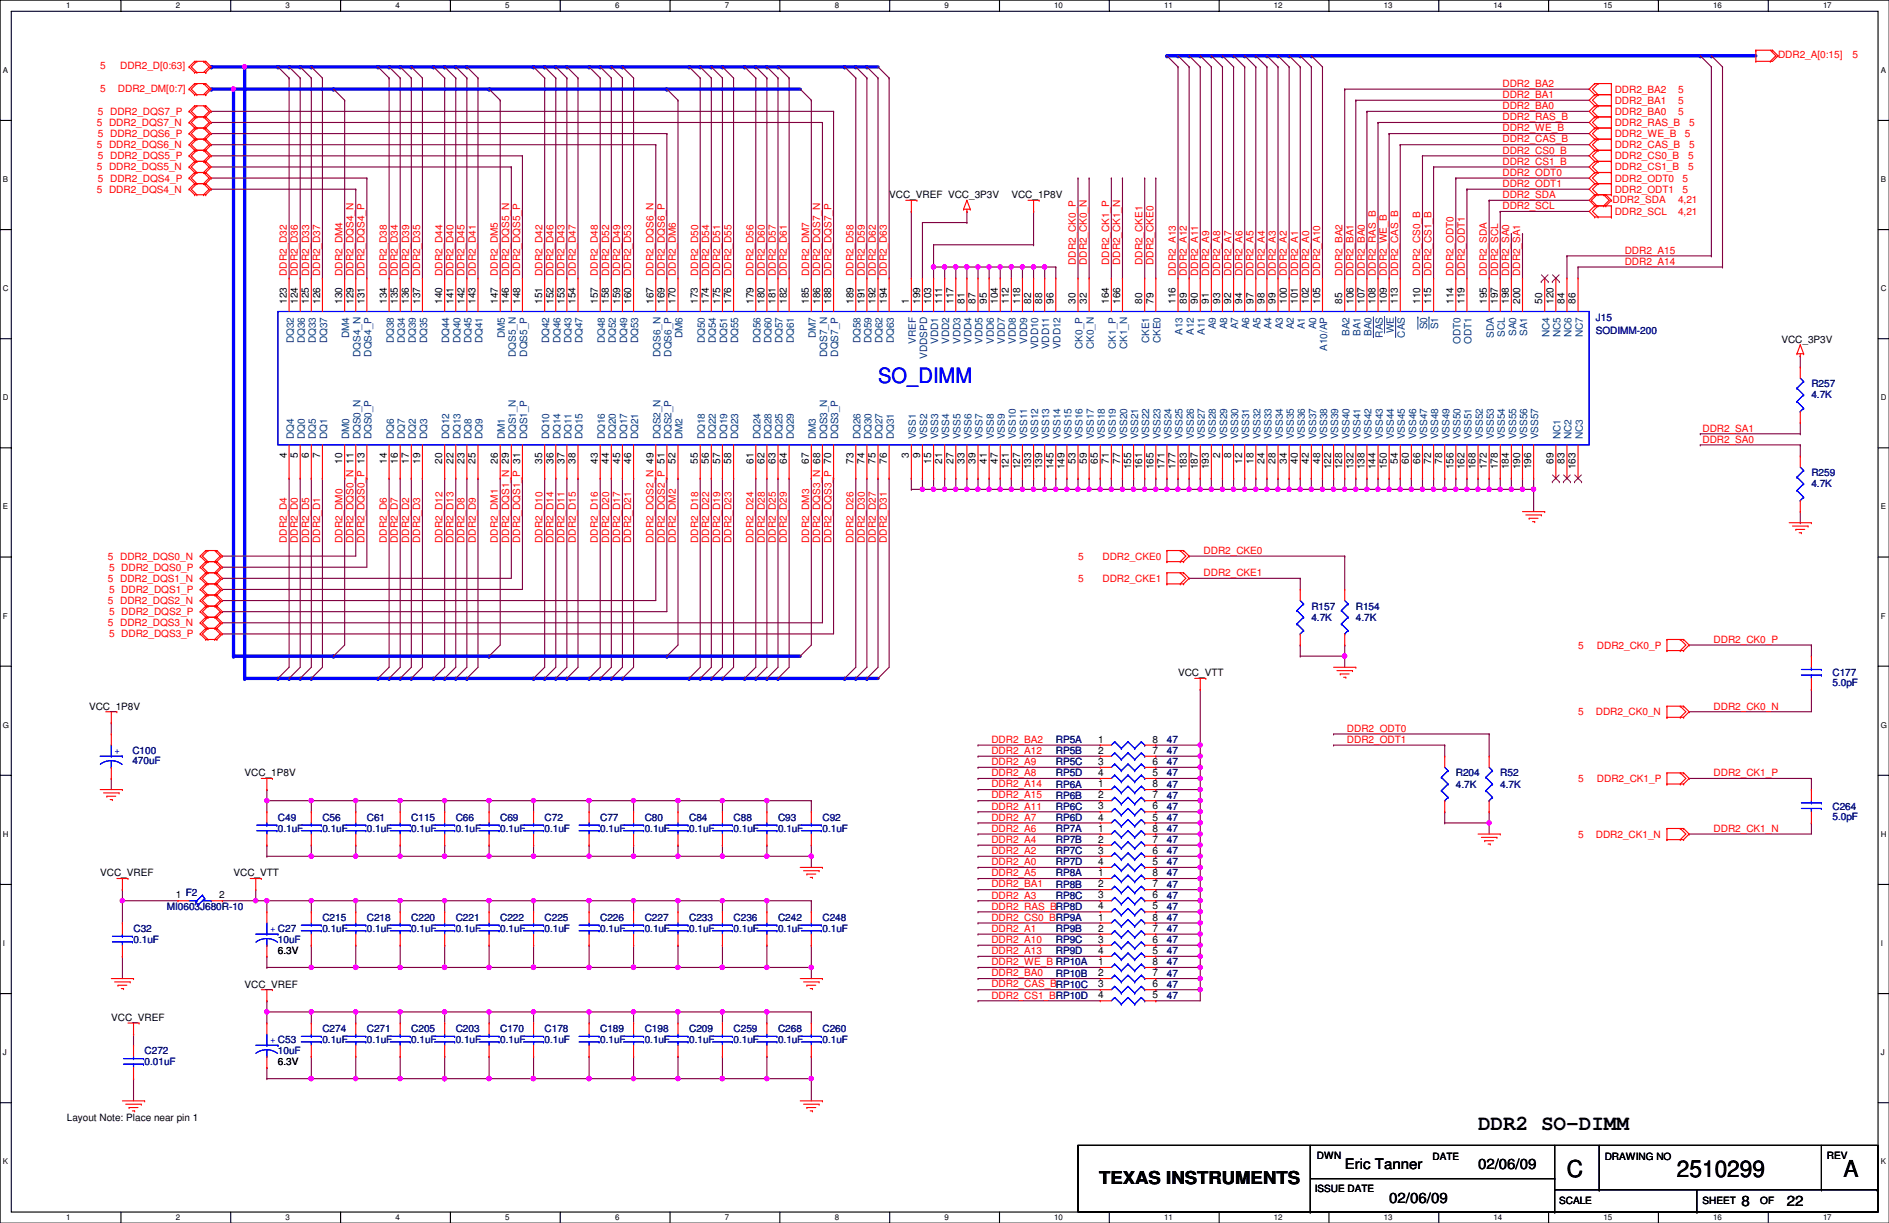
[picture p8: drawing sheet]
<svg xmlns="http://www.w3.org/2000/svg" width="432mm" height="279mm" viewBox="0 0 432 279" stroke-linecap="round" stroke-linejoin="round" font-family="sans-serif">
<defs><g id="words">
<g font-size="5.3">
<text x="358.2" y="269">C</text>
<text x="383.3" y="269">2510299</text>
<text x="421.4" y="269">A</text>
</g>
<text font-size="4.8" fill="#00f" x="200.7" y="87.5">SO_DIMM</text>
<text font-size="4.8" x="337.9" y="258.1">DDR2 SO-DIMM</text>
<text font-size="4.1" x="251.2" y="270.5">TEXAS INSTRUMENTS</text>
<g font-size="3.3">
<text x="307.4" y="267.2">Eric Tanner</text>
<text x="337.9" y="267.2">02/06/09</text>
<text x="317.5" y="274.8">02/06/09</text>
<text x="398.1" y="275.5">8</text>
<text x="408.5" y="275.5">22</text>
</g>
<g font-size="2.3" fill="#f00">
<text x="22.9" y="15.8">5</text>
<text x="27.5" y="15.8">DDR2_D[0:63]</text>
<text x="406.4" y="13.3">DDR2_A[0:15]</text>
<text x="423.5" y="13.3">5</text>
<text x="22.9" y="20.9">5</text>
<text x="27" y="20.9">DDR2_DM[0:7]</text>
<text x="343.5" y="22.4">DDR2_BA1</text>
<text x="343.5" y="19.9">DDR2_BA2</text>
<text x="369.1" y="23.7">DDR2_BA1</text>
<text x="369.1" y="21.2">DDR2_BA2</text>
<text x="383.6" y="23.7">5</text>
<text x="383.6" y="21.2">5</text>
<text x="22.1" y="28.8">5 DDR2_DQS7_N</text>
<text x="22.4" y="26.2">5 DDR2_DQS7_P</text>
<text x="343.5" y="27.5">DDR2_RAS_B</text>
<text x="343.5" y="24.9">DDR2_BA0</text>
<text x="369.1" y="28.8">DDR2_RAS_B</text>
<text x="369.1" y="26.2">DDR2_BA0</text>
<text x="383.6" y="26.2">5</text>
<text x="386.1" y="28.8">5</text>
<text x="22.1" y="33.9">5 DDR2_DQS6_N</text>
<text x="22.4" y="31.3">5 DDR2_DQS6_P</text>
<text x="343.5" y="30">DDR2_WE_B</text>
<text x="343.5" y="32.6">DDR2_CAS_B</text>
<text x="343.5" y="35.1">DDR2_CS0_B</text>
<text x="369.1" y="31.3">DDR2_WE_B</text>
<text x="369.1" y="33.9">DDR2_CAS_B</text>
<text x="385.1" y="31.3">5</text>
<text x="386.1" y="33.9">5</text>
<text x="22.1" y="38.9">5 DDR2_DQS5_N</text>
<text x="22.4" y="41.5">5 DDR2_DQS4_P</text>
<text x="22.4" y="36.4">5 DDR2_DQS5_P</text>
<text x="343.5" y="40.2">DDR2_ODT0</text>
<text x="343.5" y="37.6">DDR2_CS1_B</text>
<text x="369.1" y="41.5">DDR2_ODT0</text>
<text x="369.1" y="38.9">DDR2_CS1_B</text>
<text x="369.1" y="36.4">DDR2_CS0_B</text>
<text x="384.6" y="41.5">5</text>
<text x="385.9" y="38.9">5</text>
<text x="385.9" y="36.4">5</text>
<text x="22.1" y="44">5 DDR2_DQS4_N</text>
<text x="343.5" y="42.7">DDR2_ODT1</text>
<text x="343.5" y="47.8">DDR2_SCL</text>
<text x="343.5" y="45.3">DDR2_SDA</text>
<text x="368.6" y="46.3">DDR2_SDA</text>
<text x="369.1" y="44">DDR2_ODT1</text>
<text x="383.6" y="46.3">4,21</text>
<text x="384.6" y="44">5</text>
<text x="369.1" y="49.1">DDR2_SCL</text>
<text x="383.6" y="49.1">4,21</text>
<text x="371.4" y="58">DDR2_A15</text>
<text x="65.6" y="63" transform="rotate(-90 65.6 63)">DDR2_D32</text>
<text x="68.1" y="63" transform="rotate(-90 68.1 63)">DDR2_D36</text>
<text x="70.7" y="63" transform="rotate(-90 70.7 63)">DDR2_D33</text>
<text x="73.2" y="63" transform="rotate(-90 73.2 63)">DDR2_D37</text>
<text x="78.3" y="63" transform="rotate(-90 78.3 63)">DDR2_DM4</text>
<text x="80.8" y="63" transform="rotate(-90 80.8 63)">DDR2_DQS4_N</text>
<text x="83.4" y="63" transform="rotate(-90 83.4 63)">DDR2_DQS4_P</text>
<text x="88.4" y="63" transform="rotate(-90 88.4 63)">DDR2_D38</text>
<text x="91" y="63" transform="rotate(-90 91 63)">DDR2_D34</text>
<text x="93.5" y="63" transform="rotate(-90 93.5 63)">DDR2_D39</text>
<text x="96.1" y="63" transform="rotate(-90 96.1 63)">DDR2_D35</text>
<text x="101.1" y="63" transform="rotate(-90 101.1 63)">DDR2_D44</text>
<text x="103.7" y="63" transform="rotate(-90 103.7 63)">DDR2_D40</text>
<text x="106.2" y="63" transform="rotate(-90 106.2 63)">DDR2_D45</text>
<text x="108.8" y="63" transform="rotate(-90 108.8 63)">DDR2_D41</text>
<text x="113.8" y="63" transform="rotate(-90 113.8 63)">DDR2_DM5</text>
<text x="116.4" y="63" transform="rotate(-90 116.4 63)">DDR2_DQS5_N</text>
<text x="118.9" y="63" transform="rotate(-90 118.9 63)">DDR2_DQS5_P</text>
<text x="124" y="63" transform="rotate(-90 124 63)">DDR2_D42</text>
<text x="126.5" y="63" transform="rotate(-90 126.5 63)">DDR2_D46</text>
<text x="129.1" y="63" transform="rotate(-90 129.1 63)">DDR2_D43</text>
<text x="131.6" y="63" transform="rotate(-90 131.6 63)">DDR2_D47</text>
<text x="136.7" y="63" transform="rotate(-90 136.7 63)">DDR2_D48</text>
<text x="139.2" y="63" transform="rotate(-90 139.2 63)">DDR2_D52</text>
<text x="141.8" y="63" transform="rotate(-90 141.8 63)">DDR2_D49</text>
<text x="144.3" y="63" transform="rotate(-90 144.3 63)">DDR2_D53</text>
<text x="149.4" y="63" transform="rotate(-90 149.4 63)">DDR2_DQS6_N</text>
<text x="151.9" y="63" transform="rotate(-90 151.9 63)">DDR2_DQS6_P</text>
<text x="154.5" y="63" transform="rotate(-90 154.5 63)">DDR2_DM6</text>
<text x="159.6" y="63" transform="rotate(-90 159.6 63)">DDR2_D50</text>
<text x="162.1" y="63" transform="rotate(-90 162.1 63)">DDR2_D54</text>
<text x="164.6" y="63" transform="rotate(-90 164.6 63)">DDR2_D51</text>
<text x="167.2" y="63" transform="rotate(-90 167.2 63)">DDR2_D55</text>
<text x="172.3" y="63" transform="rotate(-90 172.3 63)">DDR2_D56</text>
<text x="174.8" y="63" transform="rotate(-90 174.8 63)">DDR2_D60</text>
<text x="177.3" y="63" transform="rotate(-90 177.3 63)">DDR2_D57</text>
<text x="179.9" y="63" transform="rotate(-90 179.9 63)">DDR2_D61</text>
<text x="185" y="63" transform="rotate(-90 185 63)">DDR2_DM7</text>
<text x="187.5" y="63" transform="rotate(-90 187.5 63)">DDR2_DQS7_N</text>
<text x="190" y="63" transform="rotate(-90 190 63)">DDR2_DQS7_P</text>
<text x="195.1" y="63" transform="rotate(-90 195.1 63)">DDR2_D58</text>
<text x="197.7" y="63" transform="rotate(-90 197.7 63)">DDR2_D59</text>
<text x="200.2" y="63" transform="rotate(-90 200.2 63)">DDR2_D62</text>
<text x="202.7" y="63" transform="rotate(-90 202.7 63)">DDR2_D63</text>
<text x="245.9" y="60.5" transform="rotate(-90 245.9 60.5)">DDR2_CK0_P</text>
<text x="248.5" y="60.5" transform="rotate(-90 248.5 60.5)">DDR2_CK0_N</text>
<text x="253.5" y="60.5" transform="rotate(-90 253.5 60.5)">DDR2_CK1_P</text>
<text x="256.1" y="60.5" transform="rotate(-90 256.1 60.5)">DDR2_CK1_N</text>
<text x="261.2" y="60.5" transform="rotate(-90 261.2 60.5)">DDR2_CKE1</text>
<text x="263.7" y="60.5" transform="rotate(-90 263.7 60.5)">DDR2_CKE0</text>
<text x="268.8" y="63" transform="rotate(-90 268.8 63)">DDR2_A13</text>
<text x="271.3" y="63" transform="rotate(-90 271.3 63)">DDR2_A12</text>
<text x="273.9" y="63" transform="rotate(-90 273.9 63)">DDR2_A11</text>
<text x="276.4" y="63" transform="rotate(-90 276.4 63)">DDR2_A9</text>
<text x="278.9" y="63" transform="rotate(-90 278.9 63)">DDR2_A8</text>
<text x="281.5" y="63" transform="rotate(-90 281.5 63)">DDR2_A7</text>
<text x="284" y="63" transform="rotate(-90 284 63)">DDR2_A6</text>
<text x="286.6" y="63" transform="rotate(-90 286.6 63)">DDR2_A5</text>
<text x="289.1" y="63" transform="rotate(-90 289.1 63)">DDR2_A4</text>
<text x="291.6" y="63" transform="rotate(-90 291.6 63)">DDR2_A3</text>
<text x="294.2" y="63" transform="rotate(-90 294.2 63)">DDR2_A2</text>
<text x="296.7" y="63" transform="rotate(-90 296.7 63)">DDR2_A1</text>
<text x="299.3" y="63" transform="rotate(-90 299.3 63)">DDR2_A0</text>
<text x="301.8" y="63" transform="rotate(-90 301.8 63)">DDR2_A10</text>
<text x="306.9" y="63" transform="rotate(-90 306.9 63)">DDR2_BA2</text>
<text x="309.4" y="63" transform="rotate(-90 309.4 63)">DDR2_BA1</text>
<text x="312" y="63" transform="rotate(-90 312 63)">DDR2_BA0</text>
<text x="314.5" y="63" transform="rotate(-90 314.5 63)">DDR2_RAS_B</text>
<text x="317" y="63" transform="rotate(-90 317 63)">DDR2_WE_B</text>
<text x="319.6" y="63" transform="rotate(-90 319.6 63)">DDR2_CAS_B</text>
<text x="324.7" y="63" transform="rotate(-90 324.7 63)">DDR2_CS0_B</text>
<text x="327.2" y="63" transform="rotate(-90 327.2 63)">DDR2_CS1_B</text>
<text x="332.3" y="63" transform="rotate(-90 332.3 63)">DDR2_ODT0</text>
<text x="334.8" y="63" transform="rotate(-90 334.8 63)">DDR2_ODT1</text>
<text x="339.9" y="63" transform="rotate(-90 339.9 63)">DDR2_SDA</text>
<text x="342.4" y="63" transform="rotate(-90 342.4 63)">DDR2_SCL</text>
<text x="345" y="63" transform="rotate(-90 345 63)">DDR2_SA0</text>
<text x="347.5" y="63" transform="rotate(-90 347.5 63)">DDR2_SA1</text>
<text x="371.4" y="60.5">DDR2_A14</text>
<text x="389.2" y="101.1">DDR2_SA0</text>
<text x="389.2" y="98.6">DDR2_SA1</text>
<text x="65.6" y="124" transform="rotate(-90 65.6 124)">DDR2_D4</text>
<text x="68.1" y="124" transform="rotate(-90 68.1 124)">DDR2_D0</text>
<text x="70.7" y="124" transform="rotate(-90 70.7 124)">DDR2_D5</text>
<text x="73.2" y="124" transform="rotate(-90 73.2 124)">DDR2_D1</text>
<text x="78.3" y="124" transform="rotate(-90 78.3 124)">DDR2_DM0</text>
<text x="80.8" y="124" transform="rotate(-90 80.8 124)">DDR2_DQS0_N 11</text>
<text x="83.4" y="124" transform="rotate(-90 83.4 124)">DDR2_DQS0_P 13</text>
<text x="88.4" y="124" transform="rotate(-90 88.4 124)">DDR2_D6</text>
<text x="91" y="124" transform="rotate(-90 91 124)">DDR2_D7</text>
<text x="93.5" y="124" transform="rotate(-90 93.5 124)">DDR2_D2</text>
<text x="96.1" y="124" transform="rotate(-90 96.1 124)">DDR2_D3</text>
<text x="101.1" y="124" transform="rotate(-90 101.1 124)">DDR2_D12</text>
<text x="103.7" y="124" transform="rotate(-90 103.7 124)">DDR2_D13</text>
<text x="106.2" y="124" transform="rotate(-90 106.2 124)">DDR2_D8</text>
<text x="108.8" y="124" transform="rotate(-90 108.8 124)">DDR2_D9</text>
<text x="113.8" y="124" transform="rotate(-90 113.8 124)">DDR2_DM1</text>
<text x="116.4" y="124" transform="rotate(-90 116.4 124)">DDR2_DQS1_N 29</text>
<text x="118.9" y="124" transform="rotate(-90 118.9 124)">DDR2_DQS1_P 31</text>
<text x="124" y="124" transform="rotate(-90 124 124)">DDR2_D10</text>
<text x="126.5" y="124" transform="rotate(-90 126.5 124)">DDR2_D14</text>
<text x="129.1" y="124" transform="rotate(-90 129.1 124)">DDR2_D11</text>
<text x="131.6" y="124" transform="rotate(-90 131.6 124)">DDR2_D15</text>
<text x="136.7" y="124" transform="rotate(-90 136.7 124)">DDR2_D16</text>
<text x="139.2" y="124" transform="rotate(-90 139.2 124)">DDR2_D20</text>
<text x="141.8" y="124" transform="rotate(-90 141.8 124)">DDR2_D17</text>
<text x="144.3" y="124" transform="rotate(-90 144.3 124)">DDR2_D21</text>
<text x="149.4" y="124" transform="rotate(-90 149.4 124)">DDR2_DQS2_N 49</text>
<text x="151.9" y="124" transform="rotate(-90 151.9 124)">DDR2_DQS2_P 51</text>
<text x="154.5" y="124" transform="rotate(-90 154.5 124)">DDR2_DM2</text>
<text x="159.6" y="124" transform="rotate(-90 159.6 124)">DDR2_D18</text>
<text x="162.1" y="124" transform="rotate(-90 162.1 124)">DDR2_D22</text>
<text x="164.6" y="124" transform="rotate(-90 164.6 124)">DDR2_D19</text>
<text x="167.2" y="124" transform="rotate(-90 167.2 124)">DDR2_D23</text>
<text x="172.3" y="124" transform="rotate(-90 172.3 124)">DDR2_D24</text>
<text x="174.8" y="124" transform="rotate(-90 174.8 124)">DDR2_D28</text>
<text x="177.3" y="124" transform="rotate(-90 177.3 124)">DDR2_D25</text>
<text x="179.9" y="124" transform="rotate(-90 179.9 124)">DDR2_D29</text>
<text x="185" y="124" transform="rotate(-90 185 124)">DDR2_DM3</text>
<text x="187.5" y="124" transform="rotate(-90 187.5 124)">DDR2_DQS3_N 68</text>
<text x="190" y="124" transform="rotate(-90 190 124)">DDR2_DQS3_P 70</text>
<text x="195.1" y="124" transform="rotate(-90 195.1 124)">DDR2_D26</text>
<text x="197.7" y="124" transform="rotate(-90 197.7 124)">DDR2_D30</text>
<text x="200.2" y="124" transform="rotate(-90 200.2 124)">DDR2_D27</text>
<text x="202.7" y="124" transform="rotate(-90 202.7 124)">DDR2_D31</text>
<text x="24.7" y="127.8">5 DDR2_DQS0_N</text>
<text x="24.9" y="130.4">5 DDR2_DQS0_P</text>
<text x="246.4" y="127.8">5</text>
<text x="252" y="127.8">DDR2_CKE0</text>
<text x="275.1" y="126.5">DDR2_CKE0</text>
<text x="275.1" y="131.6">DDR2_CKE1</text>
<text x="24.7" y="132.9">5 DDR2_DQS1_N</text>
<text x="24.9" y="135.5">5 DDR2_DQS1_P</text>
<text x="246.4" y="132.9">5</text>
<text x="252" y="132.9">DDR2_CKE1</text>
<text x="24.7" y="138">5 DDR2_DQS2_N</text>
<text x="24.7" y="143.1">5 DDR2_DQS3_N</text>
<text x="24.9" y="140.5">5 DDR2_DQS2_P</text>
<text x="24.9" y="145.6">5 DDR2_DQS3_P</text>
<text x="360.7" y="148.2">5</text>
<text x="365" y="148.2">DDR2_CK0_P</text>
<text x="391.7" y="146.9">DDR2_CK0_P</text>
<text x="307.9" y="167.2">DDR2_ODT0</text>
<text x="360.7" y="163.4">5</text>
<text x="364.8" y="163.4">DDR2_CK0_N</text>
<text x="391.7" y="162.1">DDR2_CK0_N</text>
<text x="226.6" y="169.7">DDR2_BA2</text>
<text x="226.6" y="172.3">DDR2_A12</text>
<text x="307.9" y="169.7">DDR2_ODT1</text>
<text x="226.6" y="179.9">DDR2_A14</text>
<text x="226.6" y="174.8">DDR2_A9</text>
<text x="226.6" y="177.3">DDR2_A8</text>
<text x="360.7" y="178.6">5</text>
<text x="365" y="178.6">DDR2_CK1_P</text>
<text x="391.7" y="177.3">DDR2_CK1_P</text>
<text x="226.6" y="182.4">DDR2_A15</text>
<text x="226.6" y="185">DDR2_A11</text>
<text x="226.6" y="187.5">DDR2_A7</text>
<text x="226.6" y="190">DDR2_A6</text>
<text x="360.7" y="191.3">5</text>
<text x="364.8" y="191.3">DDR2_CK1_N</text>
<text x="391.7" y="190">DDR2_CK1_N</text>
<text x="226.6" y="192.6">DDR2_A4</text>
<text x="226.6" y="195.1">DDR2_A2</text>
<text x="226.6" y="197.7">DDR2_A0</text>
<text x="226.6" y="200.2">DDR2_A5</text>
<text x="226.6" y="202.7">DDR2_BA1</text>
<text x="226.6" y="205.3">DDR2_A3</text>
<text x="226.6" y="207.8">DDR2_RAS_BRP8D</text>
<text x="226.6" y="210.4">DDR2_CS0_BRP9A</text>
<text x="226.6" y="212.9">DDR2_A1</text>
<text x="226.6" y="215.4">DDR2_A10</text>
<text x="226.6" y="218">DDR2_A13</text>
<text x="226.6" y="220.5">DDR2_WE_B RP10A</text>
<text x="226.6" y="223.1">DDR2_BA0</text>
<text x="226.6" y="225.6">DDR2_CAS_BRP10C</text>
<text x="226.6" y="228.1">DDR2_CS1_BRP10D</text>
</g>
<g font-size="2.3">
<text x="203.2" y="45.3">VCC_VREF VCC_3P3V</text>
<text x="231.2" y="45.3">VCC_1P8V</text>
<text x="65.5" y="69.4" transform="rotate(-90 65.5 69.4)">123</text>
<text x="68.1" y="69.4" transform="rotate(-90 68.1 69.4)">124</text>
<text x="70.6" y="69.4" transform="rotate(-90 70.6 69.4)">125</text>
<text x="73.2" y="69.4" transform="rotate(-90 73.2 69.4)">126</text>
<text x="78.2" y="69.4" transform="rotate(-90 78.2 69.4)">130</text>
<text x="80.8" y="69.4" transform="rotate(-90 80.8 69.4)">129</text>
<text x="83.3" y="69.4" transform="rotate(-90 83.3 69.4)">131</text>
<text x="88.4" y="69.4" transform="rotate(-90 88.4 69.4)">134</text>
<text x="90.9" y="69.4" transform="rotate(-90 90.9 69.4)">135</text>
<text x="93.5" y="69.4" transform="rotate(-90 93.5 69.4)">136</text>
<text x="96" y="69.4" transform="rotate(-90 96 69.4)">137</text>
<text x="101.1" y="69.4" transform="rotate(-90 101.1 69.4)">140</text>
<text x="103.6" y="69.4" transform="rotate(-90 103.6 69.4)">141</text>
<text x="106.2" y="69.4" transform="rotate(-90 106.2 69.4)">142</text>
<text x="108.7" y="69.4" transform="rotate(-90 108.7 69.4)">143</text>
<text x="113.8" y="69.4" transform="rotate(-90 113.8 69.4)">147</text>
<text x="116.3" y="69.4" transform="rotate(-90 116.3 69.4)">146</text>
<text x="118.9" y="69.4" transform="rotate(-90 118.9 69.4)">148</text>
<text x="124" y="69.4" transform="rotate(-90 124 69.4)">151</text>
<text x="126.5" y="69.4" transform="rotate(-90 126.5 69.4)">152</text>
<text x="129" y="69.4" transform="rotate(-90 129 69.4)">153</text>
<text x="131.6" y="69.4" transform="rotate(-90 131.6 69.4)">154</text>
<text x="136.7" y="69.4" transform="rotate(-90 136.7 69.4)">157</text>
<text x="139.2" y="69.4" transform="rotate(-90 139.2 69.4)">158</text>
<text x="141.7" y="69.4" transform="rotate(-90 141.7 69.4)">159</text>
<text x="144.3" y="69.4" transform="rotate(-90 144.3 69.4)">160</text>
<text x="149.4" y="69.4" transform="rotate(-90 149.4 69.4)">167</text>
<text x="151.9" y="69.4" transform="rotate(-90 151.9 69.4)">169</text>
<text x="154.4" y="69.4" transform="rotate(-90 154.4 69.4)">170</text>
<text x="159.5" y="69.4" transform="rotate(-90 159.5 69.4)">173</text>
<text x="162.1" y="69.4" transform="rotate(-90 162.1 69.4)">174</text>
<text x="164.6" y="69.4" transform="rotate(-90 164.6 69.4)">175</text>
<text x="167.1" y="69.4" transform="rotate(-90 167.1 69.4)">176</text>
<text x="172.2" y="69.4" transform="rotate(-90 172.2 69.4)">179</text>
<text x="174.8" y="69.4" transform="rotate(-90 174.8 69.4)">180</text>
<text x="177.3" y="69.4" transform="rotate(-90 177.3 69.4)">181</text>
<text x="179.8" y="69.4" transform="rotate(-90 179.8 69.4)">182</text>
<text x="184.9" y="69.4" transform="rotate(-90 184.9 69.4)">185</text>
<text x="187.5" y="69.4" transform="rotate(-90 187.5 69.4)">186</text>
<text x="190" y="69.4" transform="rotate(-90 190 69.4)">188</text>
<text x="195.1" y="69.4" transform="rotate(-90 195.1 69.4)">189</text>
<text x="197.6" y="69.4" transform="rotate(-90 197.6 69.4)">191</text>
<text x="200.2" y="69.4" transform="rotate(-90 200.2 69.4)">192</text>
<text x="202.7" y="69.4" transform="rotate(-90 202.7 69.4)">194</text>
<text x="207.8" y="69.4" transform="rotate(-90 207.8 69.4)">1</text>
<text x="210.3" y="69.4" transform="rotate(-90 210.3 69.4)">199</text>
<text x="212.9" y="69.4" transform="rotate(-90 212.9 69.4)">103</text>
<text x="215.4" y="69.4" transform="rotate(-90 215.4 69.4)">111</text>
<text x="217.9" y="69.4" transform="rotate(-90 217.9 69.4)">117</text>
<text x="220.5" y="69.4" transform="rotate(-90 220.5 69.4)">81</text>
<text x="223" y="69.4" transform="rotate(-90 223 69.4)">87</text>
<text x="225.6" y="69.4" transform="rotate(-90 225.6 69.4)">95</text>
<text x="228.1" y="69.4" transform="rotate(-90 228.1 69.4)">104</text>
<text x="230.6" y="69.4" transform="rotate(-90 230.6 69.4)">112</text>
<text x="233.2" y="69.4" transform="rotate(-90 233.2 69.4)">118</text>
<text x="235.7" y="69.4" transform="rotate(-90 235.7 69.4)">82</text>
<text x="238.3" y="69.4" transform="rotate(-90 238.3 69.4)">88</text>
<text x="240.8" y="69.4" transform="rotate(-90 240.8 69.4)">96</text>
<text x="245.9" y="69.4" transform="rotate(-90 245.9 69.4)">30</text>
<text x="248.4" y="69.4" transform="rotate(-90 248.4 69.4)">32</text>
<text x="253.5" y="69.4" transform="rotate(-90 253.5 69.4)">164</text>
<text x="256" y="69.4" transform="rotate(-90 256 69.4)">166</text>
<text x="261.1" y="69.4" transform="rotate(-90 261.1 69.4)">80</text>
<text x="263.7" y="69.4" transform="rotate(-90 263.7 69.4)">79</text>
<text x="268.7" y="69.4" transform="rotate(-90 268.7 69.4)">116</text>
<text x="271.3" y="69.4" transform="rotate(-90 271.3 69.4)">89</text>
<text x="273.8" y="69.4" transform="rotate(-90 273.8 69.4)">90</text>
<text x="276.4" y="69.4" transform="rotate(-90 276.4 69.4)">91</text>
<text x="278.9" y="69.4" transform="rotate(-90 278.9 69.4)">93</text>
<text x="281.4" y="69.4" transform="rotate(-90 281.4 69.4)">92</text>
<text x="284" y="69.4" transform="rotate(-90 284 69.4)">94</text>
<text x="286.5" y="69.4" transform="rotate(-90 286.5 69.4)">97</text>
<text x="289.1" y="69.4" transform="rotate(-90 289.1 69.4)">98</text>
<text x="291.6" y="69.4" transform="rotate(-90 291.6 69.4)">99</text>
<text x="294.1" y="69.4" transform="rotate(-90 294.1 69.4)">100</text>
<text x="296.7" y="69.4" transform="rotate(-90 296.7 69.4)">101</text>
<text x="299.2" y="69.4" transform="rotate(-90 299.2 69.4)">102</text>
<text x="301.8" y="69.4" transform="rotate(-90 301.8 69.4)">105</text>
<text x="306.8" y="69.4" transform="rotate(-90 306.8 69.4)">85</text>
<text x="309.4" y="69.4" transform="rotate(-90 309.4 69.4)">106</text>
<text x="311.9" y="69.4" transform="rotate(-90 311.9 69.4)">107</text>
<text x="314.5" y="69.4" transform="rotate(-90 314.5 69.4)">108</text>
<text x="317" y="69.4" transform="rotate(-90 317 69.4)">109</text>
<text x="319.5" y="69.4" transform="rotate(-90 319.5 69.4)">113</text>
<text x="324.6" y="69.4" transform="rotate(-90 324.6 69.4)">110</text>
<text x="327.2" y="69.4" transform="rotate(-90 327.2 69.4)">115</text>
<text x="332.2" y="69.4" transform="rotate(-90 332.2 69.4)">114</text>
<text x="334.8" y="69.4" transform="rotate(-90 334.8 69.4)">119</text>
<text x="339.9" y="69.4" transform="rotate(-90 339.9 69.4)">195</text>
<text x="342.4" y="69.4" transform="rotate(-90 342.4 69.4)">197</text>
<text x="344.9" y="69.4" transform="rotate(-90 344.9 69.4)">198</text>
<text x="347.5" y="69.4" transform="rotate(-90 347.5 69.4)">200</text>
<text x="352.6" y="69.4" transform="rotate(-90 352.6 69.4)">50</text>
<text x="355.1" y="69.4" transform="rotate(-90 355.1 69.4)">120</text>
<text x="357.6" y="69.4" transform="rotate(-90 357.6 69.4)">84</text>
<text x="360.2" y="69.4" transform="rotate(-90 360.2 69.4)">86</text>
<text x="407.2" y="78.3">VCC_3P3V</text>
<text x="65.5" y="104.7" transform="rotate(-90 65.5 104.7)">4</text>
<text x="68.1" y="104.7" transform="rotate(-90 68.1 104.7)">5</text>
<text x="70.6" y="104.7" transform="rotate(-90 70.6 104.7)">6</text>
<text x="73.2" y="104.7" transform="rotate(-90 73.2 104.7)">7</text>
<text x="78.2" y="106" transform="rotate(-90 78.2 106)">10</text>
<text x="88.4" y="106" transform="rotate(-90 88.4 106)">14</text>
<text x="90.9" y="106" transform="rotate(-90 90.9 106)">16</text>
<text x="93.5" y="106" transform="rotate(-90 93.5 106)">17</text>
<text x="96" y="106" transform="rotate(-90 96 106)">19</text>
<text x="101.1" y="106" transform="rotate(-90 101.1 106)">20</text>
<text x="103.6" y="106" transform="rotate(-90 103.6 106)">22</text>
<text x="106.2" y="106" transform="rotate(-90 106.2 106)">23</text>
<text x="108.7" y="106" transform="rotate(-90 108.7 106)">25</text>
<text x="113.8" y="106" transform="rotate(-90 113.8 106)">26</text>
<text x="124" y="106" transform="rotate(-90 124 106)">35</text>
<text x="126.5" y="106" transform="rotate(-90 126.5 106)">36</text>
<text x="129" y="106" transform="rotate(-90 129 106)">37</text>
<text x="131.6" y="106" transform="rotate(-90 131.6 106)">38</text>
<text x="136.7" y="106" transform="rotate(-90 136.7 106)">43</text>
<text x="139.2" y="106" transform="rotate(-90 139.2 106)">44</text>
<text x="141.7" y="106" transform="rotate(-90 141.7 106)">45</text>
<text x="144.3" y="106" transform="rotate(-90 144.3 106)">46</text>
<text x="154.4" y="106" transform="rotate(-90 154.4 106)">52</text>
<text x="159.5" y="106" transform="rotate(-90 159.5 106)">55</text>
<text x="162.1" y="106" transform="rotate(-90 162.1 106)">56</text>
<text x="164.6" y="106" transform="rotate(-90 164.6 106)">57</text>
<text x="167.1" y="106" transform="rotate(-90 167.1 106)">58</text>
<text x="172.2" y="106" transform="rotate(-90 172.2 106)">61</text>
<text x="174.8" y="106" transform="rotate(-90 174.8 106)">62</text>
<text x="177.3" y="106" transform="rotate(-90 177.3 106)">63</text>
<text x="179.8" y="106" transform="rotate(-90 179.8 106)">64</text>
<text x="184.9" y="106" transform="rotate(-90 184.9 106)">67</text>
<text x="195.1" y="106" transform="rotate(-90 195.1 106)">73</text>
<text x="197.6" y="106" transform="rotate(-90 197.6 106)">74</text>
<text x="200.2" y="106" transform="rotate(-90 200.2 106)">75</text>
<text x="202.7" y="106" transform="rotate(-90 202.7 106)">76</text>
<text x="207.8" y="104.7" transform="rotate(-90 207.8 104.7)">3</text>
<text x="210.3" y="104.7" transform="rotate(-90 210.3 104.7)">9</text>
<text x="212.9" y="106" transform="rotate(-90 212.9 106)">15</text>
<text x="215.4" y="106" transform="rotate(-90 215.4 106)">21</text>
<text x="217.9" y="106" transform="rotate(-90 217.9 106)">27</text>
<text x="220.5" y="106" transform="rotate(-90 220.5 106)">33</text>
<text x="223" y="106" transform="rotate(-90 223 106)">39</text>
<text x="225.6" y="106" transform="rotate(-90 225.6 106)">41</text>
<text x="228.1" y="106" transform="rotate(-90 228.1 106)">47</text>
<text x="230.6" y="107.2" transform="rotate(-90 230.6 107.2)">121</text>
<text x="233.2" y="107.2" transform="rotate(-90 233.2 107.2)">127</text>
<text x="235.7" y="107.2" transform="rotate(-90 235.7 107.2)">133</text>
<text x="238.3" y="107.2" transform="rotate(-90 238.3 107.2)">139</text>
<text x="240.8" y="107.2" transform="rotate(-90 240.8 107.2)">145</text>
<text x="243.3" y="107.2" transform="rotate(-90 243.3 107.2)">149</text>
<text x="245.9" y="106" transform="rotate(-90 245.9 106)">53</text>
<text x="248.4" y="106" transform="rotate(-90 248.4 106)">59</text>
<text x="251" y="106" transform="rotate(-90 251 106)">65</text>
<text x="253.5" y="106" transform="rotate(-90 253.5 106)">71</text>
<text x="256" y="106" transform="rotate(-90 256 106)">77</text>
<text x="258.6" y="107.2" transform="rotate(-90 258.6 107.2)">155</text>
<text x="261.1" y="107.2" transform="rotate(-90 261.1 107.2)">161</text>
<text x="263.7" y="107.2" transform="rotate(-90 263.7 107.2)">165</text>
<text x="266.2" y="107.2" transform="rotate(-90 266.2 107.2)">171</text>
<text x="268.7" y="107.2" transform="rotate(-90 268.7 107.2)">177</text>
<text x="271.3" y="107.2" transform="rotate(-90 271.3 107.2)">183</text>
<text x="273.8" y="107.2" transform="rotate(-90 273.8 107.2)">187</text>
<text x="276.4" y="107.2" transform="rotate(-90 276.4 107.2)">193</text>
<text x="278.9" y="104.7" transform="rotate(-90 278.9 104.7)">2</text>
<text x="281.4" y="104.7" transform="rotate(-90 281.4 104.7)">8</text>
<text x="284" y="106" transform="rotate(-90 284 106)">12</text>
<text x="286.5" y="106" transform="rotate(-90 286.5 106)">18</text>
<text x="289.1" y="106" transform="rotate(-90 289.1 106)">24</text>
<text x="291.6" y="106" transform="rotate(-90 291.6 106)">28</text>
<text x="294.1" y="106" transform="rotate(-90 294.1 106)">34</text>
<text x="296.7" y="106" transform="rotate(-90 296.7 106)">40</text>
<text x="299.2" y="106" transform="rotate(-90 299.2 106)">42</text>
<text x="301.8" y="106" transform="rotate(-90 301.8 106)">48</text>
<text x="304.3" y="107.2" transform="rotate(-90 304.3 107.2)">122</text>
<text x="306.8" y="107.2" transform="rotate(-90 306.8 107.2)">128</text>
<text x="309.4" y="107.2" transform="rotate(-90 309.4 107.2)">132</text>
<text x="311.9" y="107.2" transform="rotate(-90 311.9 107.2)">138</text>
<text x="314.5" y="107.2" transform="rotate(-90 314.5 107.2)">144</text>
<text x="317" y="107.2" transform="rotate(-90 317 107.2)">150</text>
<text x="319.5" y="106" transform="rotate(-90 319.5 106)">54</text>
<text x="322.1" y="106" transform="rotate(-90 322.1 106)">60</text>
<text x="324.6" y="106" transform="rotate(-90 324.6 106)">66</text>
<text x="327.2" y="106" transform="rotate(-90 327.2 106)">72</text>
<text x="329.7" y="106" transform="rotate(-90 329.7 106)">78</text>
<text x="332.2" y="107.2" transform="rotate(-90 332.2 107.2)">156</text>
<text x="334.8" y="107.2" transform="rotate(-90 334.8 107.2)">162</text>
<text x="337.3" y="107.2" transform="rotate(-90 337.3 107.2)">168</text>
<text x="339.9" y="107.2" transform="rotate(-90 339.9 107.2)">172</text>
<text x="342.4" y="107.2" transform="rotate(-90 342.4 107.2)">178</text>
<text x="344.9" y="107.2" transform="rotate(-90 344.9 107.2)">184</text>
<text x="347.5" y="107.2" transform="rotate(-90 347.5 107.2)">190</text>
<text x="350" y="107.2" transform="rotate(-90 350 107.2)">196</text>
<text x="355.1" y="106" transform="rotate(-90 355.1 106)">69</text>
<text x="357.6" y="106" transform="rotate(-90 357.6 106)">83</text>
<text x="360.2" y="107.2" transform="rotate(-90 360.2 107.2)">163</text>
<text x="269.3" y="154.5">VCC_VTT</text>
<text x="20.4" y="162.1">VCC_1P8V</text>
<text x="251" y="172.2">2</text>
<text x="251" y="169.7">1</text>
<text x="263.4" y="172.2">7</text>
<text x="263.4" y="169.7">8</text>
<text x="55.9" y="177.4">VCC_1P8V</text>
<text x="251" y="179.8">1</text>
<text x="251" y="177.3">4</text>
<text x="251" y="174.8">3</text>
<text x="263.4" y="179.8">8</text>
<text x="263.4" y="177.3">5</text>
<text x="263.4" y="174.8">6</text>
<text x="251" y="184.9">3</text>
<text x="251" y="182.4">2</text>
<text x="263.4" y="184.9">6</text>
<text x="263.4" y="182.4">7</text>
<text x="251" y="187.5">4</text>
<text x="251" y="190">1</text>
<text x="263.4" y="187.5">5</text>
<text x="263.4" y="190">8</text>
<text x="251" y="195.1">3</text>
<text x="251" y="192.5">2</text>
<text x="251" y="197.6">4</text>
<text x="263.4" y="195.1">6</text>
<text x="263.4" y="192.5">7</text>
<text x="263.4" y="197.6">5</text>
<text x="22.9" y="200.2">VCC_VREF</text>
<text x="53.4" y="200.2">VCC_VTT</text>
<text x="251" y="202.7">2</text>
<text x="251" y="200.2">1</text>
<text x="263.4" y="202.7">7</text>
<text x="263.4" y="200.2">8</text>
<text x="40.2" y="205.2">1 F2</text>
<text x="50.1" y="205.2">2</text>
<text x="251" y="207.8">4</text>
<text x="251" y="205.2">3</text>
<text x="263.4" y="207.8">5</text>
<text x="263.4" y="205.2">6</text>
<text x="251" y="210.3">1</text>
<text x="251" y="215.4">3</text>
<text x="251" y="212.9">2</text>
<text x="263.4" y="210.3">8</text>
<text x="263.4" y="215.4">6</text>
<text x="263.4" y="212.9">7</text>
<text x="63.5" y="218">6.3V</text>
<text x="251" y="220.5">1</text>
<text x="251" y="217.9">4</text>
<text x="263.4" y="220.5">8</text>
<text x="263.4" y="217.9">5</text>
<text x="55.9" y="225.6">VCC_VREF</text>
<text x="251" y="225.6">3</text>
<text x="251" y="223">2</text>
<text x="263.4" y="225.6">6</text>
<text x="263.4" y="223">7</text>
<text x="25.4" y="233.3">VCC_VREF</text>
<text x="251" y="228.1">4</text>
<text x="263.4" y="228.1">5</text>
<text x="63.5" y="243.4">6.3V</text>
<text x="15.3" y="256.1">Layout Note: Place near pin 1</text>
<text x="301" y="264.8">DWN</text>
<text x="327.4" y="265">DATE</text>
<text x="366.8" y="265">DRAWING NO</text>
<text x="417.6" y="264.8">REV</text>
<text x="300.5" y="272.4">ISSUE DATE</text>
<text x="356.4" y="275.2">SCALE</text>
<text x="389.2" y="275.2">SHEET</text>
<text x="402.4" y="275.2">OF</text>
</g>
<g font-size="2.3" fill="#004080">
<text x="79.8" y="77.3" transform="rotate(-90 79.8 77.3)">DM4</text>
<text x="115.4" y="77.3" transform="rotate(-90 115.4 77.3)">DM5</text>
<text x="156" y="77.3" transform="rotate(-90 156 77.3)">DM6</text>
<text x="186.5" y="77.3" transform="rotate(-90 186.5 77.3)">DM7</text>
<text x="270.3" y="76.5" transform="rotate(-90 270.3 76.5)">A13</text>
<text x="272.9" y="76.5" transform="rotate(-90 272.9 76.5)">A12</text>
<text x="275.4" y="76.5" transform="rotate(-90 275.4 76.5)">A11</text>
<text x="278" y="75.2" transform="rotate(-90 278 75.2)">A9</text>
<text x="280.5" y="75.2" transform="rotate(-90 280.5 75.2)">A8</text>
<text x="283" y="75.2" transform="rotate(-90 283 75.2)">A7</text>
<text x="285.6" y="75.2" transform="rotate(-90 285.6 75.2)">A6</text>
<text x="288.1" y="75.2" transform="rotate(-90 288.1 75.2)">A5</text>
<text x="290.7" y="75.2" transform="rotate(-90 290.7 75.2)">A4</text>
<text x="293.2" y="75.2" transform="rotate(-90 293.2 75.2)">A3</text>
<text x="295.7" y="75.2" transform="rotate(-90 295.7 75.2)">A2</text>
<text x="298.3" y="75.2" transform="rotate(-90 298.3 75.2)">A1</text>
<text x="300.8" y="75.2" transform="rotate(-90 300.8 75.2)">A0</text>
<text x="308.4" y="76.8" transform="rotate(-90 308.4 76.8)">BA2</text>
<text x="311" y="76.8" transform="rotate(-90 311 76.8)">BA1</text>
<text x="313.5" y="76.8" transform="rotate(-90 313.5 76.8)">BA0</text>
<text x="316.1" y="77.1" transform="rotate(-90 316.1 77.1)">RAS</text>
<text x="318.6" y="76.1" transform="rotate(-90 318.6 76.1)">WE</text>
<text x="321.1" y="77.1" transform="rotate(-90 321.1 77.1)">CAS</text>
<text x="326.2" y="75.2" transform="rotate(-90 326.2 75.2)">S0</text>
<text x="328.8" y="75.2" transform="rotate(-90 328.8 75.2)">S1</text>
<text x="341.5" y="77.1" transform="rotate(-90 341.5 77.1)">SDA</text>
<text x="344" y="76.9" transform="rotate(-90 344 76.9)">SCL</text>
<text x="346.5" y="76.8" transform="rotate(-90 346.5 76.8)">SA0</text>
<text x="349.1" y="76.8" transform="rotate(-90 349.1 76.8)">SA1</text>
<text x="354.2" y="77" transform="rotate(-90 354.2 77)">NC4</text>
<text x="356.7" y="77" transform="rotate(-90 356.7 77)">NC5</text>
<text x="359.2" y="77" transform="rotate(-90 359.2 77)">NC6</text>
<text x="361.8" y="77" transform="rotate(-90 361.8 77)">NC7</text>
<text x="67.1" y="78.4" transform="rotate(-90 67.1 78.4)">DQ32</text>
<text x="69.7" y="78.4" transform="rotate(-90 69.7 78.4)">DQ36</text>
<text x="72.2" y="78.4" transform="rotate(-90 72.2 78.4)">DQ33</text>
<text x="74.8" y="78.4" transform="rotate(-90 74.8 78.4)">DQ37</text>
<text x="82.4" y="81.6" transform="rotate(-90 82.4 81.6)">DQS4_N</text>
<text x="84.9" y="81.4" transform="rotate(-90 84.9 81.4)">DQS4_P</text>
<text x="90" y="78.4" transform="rotate(-90 90 78.4)">DQ38</text>
<text x="92.5" y="78.4" transform="rotate(-90 92.5 78.4)">DQ34</text>
<text x="95.1" y="78.4" transform="rotate(-90 95.1 78.4)">DQ39</text>
<text x="97.6" y="78.4" transform="rotate(-90 97.6 78.4)">DQ35</text>
<text x="102.7" y="78.4" transform="rotate(-90 102.7 78.4)">DQ44</text>
<text x="105.2" y="78.4" transform="rotate(-90 105.2 78.4)">DQ40</text>
<text x="107.8" y="78.4" transform="rotate(-90 107.8 78.4)">DQ45</text>
<text x="110.3" y="78.4" transform="rotate(-90 110.3 78.4)">DQ41</text>
<text x="117.9" y="81.6" transform="rotate(-90 117.9 81.6)">DQS5_N</text>
<text x="120.5" y="81.4" transform="rotate(-90 120.5 81.4)">DQS5_P</text>
<text x="125.6" y="78.4" transform="rotate(-90 125.6 78.4)">DQ42</text>
<text x="128.1" y="78.4" transform="rotate(-90 128.1 78.4)">DQ46</text>
<text x="130.6" y="78.4" transform="rotate(-90 130.6 78.4)">DQ43</text>
<text x="133.2" y="78.4" transform="rotate(-90 133.2 78.4)">DQ47</text>
<text x="138.3" y="78.4" transform="rotate(-90 138.3 78.4)">DQ48</text>
<text x="140.8" y="78.4" transform="rotate(-90 140.8 78.4)">DQ52</text>
<text x="143.3" y="78.4" transform="rotate(-90 143.3 78.4)">DQ49</text>
<text x="145.9" y="78.4" transform="rotate(-90 145.9 78.4)">DQ53</text>
<text x="151" y="81.6" transform="rotate(-90 151 81.6)">DQS6_N</text>
<text x="153.5" y="81.4" transform="rotate(-90 153.5 81.4)">DQS6_P</text>
<text x="161.1" y="78.4" transform="rotate(-90 161.1 78.4)">DQ50</text>
<text x="163.7" y="78.4" transform="rotate(-90 163.7 78.4)">DQ54</text>
<text x="166.2" y="78.4" transform="rotate(-90 166.2 78.4)">DQ51</text>
<text x="168.7" y="78.4" transform="rotate(-90 168.7 78.4)">DQ55</text>
<text x="173.8" y="78.4" transform="rotate(-90 173.8 78.4)">DQ56</text>
<text x="176.4" y="78.4" transform="rotate(-90 176.4 78.4)">DQ60</text>
<text x="178.9" y="78.4" transform="rotate(-90 178.9 78.4)">DQ57</text>
<text x="181.4" y="78.4" transform="rotate(-90 181.4 78.4)">DQ61</text>
<text x="189.1" y="81.6" transform="rotate(-90 189.1 81.6)">DQS7_N</text>
<text x="191.6" y="81.4" transform="rotate(-90 191.6 81.4)">DQS7_P</text>
<text x="196.7" y="78.4" transform="rotate(-90 196.7 78.4)">DQ58</text>
<text x="199.2" y="78.4" transform="rotate(-90 199.2 78.4)">DQ59</text>
<text x="201.8" y="78.4" transform="rotate(-90 201.8 78.4)">DQ62</text>
<text x="204.3" y="78.4" transform="rotate(-90 204.3 78.4)">DQ63</text>
<text x="209.4" y="78.5" transform="rotate(-90 209.4 78.5)">VREF</text>
<text x="211.9" y="82" transform="rotate(-90 211.9 82)">VDDSPD</text>
<text x="214.5" y="78.5" transform="rotate(-90 214.5 78.5)">VDD1</text>
<text x="217" y="78.5" transform="rotate(-90 217 78.5)">VDD2</text>
<text x="219.5" y="78.5" transform="rotate(-90 219.5 78.5)">VDD3</text>
<text x="222.1" y="78.5" transform="rotate(-90 222.1 78.5)">VDD4</text>
<text x="224.6" y="78.5" transform="rotate(-90 224.6 78.5)">VDD5</text>
<text x="227.2" y="78.5" transform="rotate(-90 227.2 78.5)">VDD6</text>
<text x="229.7" y="78.5" transform="rotate(-90 229.7 78.5)">VDD7</text>
<text x="232.2" y="78.5" transform="rotate(-90 232.2 78.5)">VDD8</text>
<text x="234.8" y="78.5" transform="rotate(-90 234.8 78.5)">VDD9</text>
<text x="237.3" y="79.8" transform="rotate(-90 237.3 79.8)">VDD10</text>
<text x="239.9" y="79.8" transform="rotate(-90 239.9 79.8)">VDD11</text>
<text x="242.4" y="79.8" transform="rotate(-90 242.4 79.8)">VDD12</text>
<text x="247.5" y="79.7" transform="rotate(-90 247.5 79.7)">CK0_P</text>
<text x="250" y="79.8" transform="rotate(-90 250 79.8)">CK0_N</text>
<text x="255.1" y="79.7" transform="rotate(-90 255.1 79.7)">CK1_P</text>
<text x="257.6" y="79.8" transform="rotate(-90 257.6 79.8)">CK1_N</text>
<text x="262.7" y="78.4" transform="rotate(-90 262.7 78.4)">CKE1</text>
<text x="265.3" y="78.4" transform="rotate(-90 265.3 78.4)">CKE0</text>
<text x="303.4" y="80.2" transform="rotate(-90 303.4 80.2)">A10/AP</text>
<text x="333.8" y="78.5" transform="rotate(-90 333.8 78.5)">ODT0</text>
<text x="336.4" y="78.5" transform="rotate(-90 336.4 78.5)">ODT1</text>
<text x="67.1" y="100.4" transform="rotate(-90 67.1 100.4)">DQ4</text>
<text x="69.7" y="100.4" transform="rotate(-90 69.7 100.4)">DQ0</text>
<text x="72.2" y="100.4" transform="rotate(-90 72.2 100.4)">DQ5</text>
<text x="74.8" y="100.4" transform="rotate(-90 74.8 100.4)">DQ1</text>
<text x="79.8" y="100.4" transform="rotate(-90 79.8 100.4)">DM0</text>
<text x="82.4" y="100.4" transform="rotate(-90 82.4 100.4)">DQS0_N</text>
<text x="84.9" y="100.4" transform="rotate(-90 84.9 100.4)">DQS0_P</text>
<text x="90" y="100.4" transform="rotate(-90 90 100.4)">DQ6</text>
<text x="92.5" y="100.4" transform="rotate(-90 92.5 100.4)">DQ7</text>
<text x="95.1" y="100.4" transform="rotate(-90 95.1 100.4)">DQ2</text>
<text x="97.6" y="100.4" transform="rotate(-90 97.6 100.4)">DQ3</text>
<text x="102.7" y="100.4" transform="rotate(-90 102.7 100.4)">DQ12</text>
<text x="105.2" y="100.4" transform="rotate(-90 105.2 100.4)">DQ13</text>
<text x="107.8" y="100.4" transform="rotate(-90 107.8 100.4)">DQ8</text>
<text x="110.3" y="100.4" transform="rotate(-90 110.3 100.4)">DQ9</text>
<text x="115.4" y="100.4" transform="rotate(-90 115.4 100.4)">DM1</text>
<text x="117.9" y="100.4" transform="rotate(-90 117.9 100.4)">DQS1_N</text>
<text x="120.5" y="100.4" transform="rotate(-90 120.5 100.4)">DQS1_P</text>
<text x="125.6" y="100.4" transform="rotate(-90 125.6 100.4)">DQ10</text>
<text x="128.1" y="100.4" transform="rotate(-90 128.1 100.4)">DQ14</text>
<text x="130.6" y="100.4" transform="rotate(-90 130.6 100.4)">DQ11</text>
<text x="133.2" y="100.4" transform="rotate(-90 133.2 100.4)">DQ15</text>
<text x="138.3" y="100.4" transform="rotate(-90 138.3 100.4)">DQ16</text>
<text x="140.8" y="100.4" transform="rotate(-90 140.8 100.4)">DQ20</text>
<text x="143.3" y="100.4" transform="rotate(-90 143.3 100.4)">DQ17</text>
<text x="145.9" y="100.4" transform="rotate(-90 145.9 100.4)">DQ21</text>
<text x="151" y="100.4" transform="rotate(-90 151 100.4)">DQS2_N</text>
<text x="153.5" y="100.4" transform="rotate(-90 153.5 100.4)">DQS2_P</text>
<text x="156" y="100.4" transform="rotate(-90 156 100.4)">DM2</text>
<text x="161.1" y="100.4" transform="rotate(-90 161.1 100.4)">DQ18</text>
<text x="163.7" y="100.4" transform="rotate(-90 163.7 100.4)">DQ22</text>
<text x="166.2" y="100.4" transform="rotate(-90 166.2 100.4)">DQ19</text>
<text x="168.7" y="100.4" transform="rotate(-90 168.7 100.4)">DQ23</text>
<text x="173.8" y="100.4" transform="rotate(-90 173.8 100.4)">DQ24</text>
<text x="176.4" y="100.4" transform="rotate(-90 176.4 100.4)">DQ28</text>
<text x="178.9" y="100.4" transform="rotate(-90 178.9 100.4)">DQ25</text>
<text x="181.4" y="100.4" transform="rotate(-90 181.4 100.4)">DQ29</text>
<text x="186.5" y="100.4" transform="rotate(-90 186.5 100.4)">DM3</text>
<text x="189.1" y="100.4" transform="rotate(-90 189.1 100.4)">DQS3_N</text>
<text x="191.6" y="100.4" transform="rotate(-90 191.6 100.4)">DQS3_P</text>
<text x="196.7" y="100.4" transform="rotate(-90 196.7 100.4)">DQ26</text>
<text x="199.2" y="100.4" transform="rotate(-90 199.2 100.4)">DQ30</text>
<text x="201.8" y="100.4" transform="rotate(-90 201.8 100.4)">DQ27</text>
<text x="204.3" y="100.4" transform="rotate(-90 204.3 100.4)">DQ31</text>
<text x="209.4" y="100.4" transform="rotate(-90 209.4 100.4)">VSS1</text>
<text x="211.9" y="100.4" transform="rotate(-90 211.9 100.4)">VSS2</text>
<text x="214.5" y="100.4" transform="rotate(-90 214.5 100.4)">VSS3</text>
<text x="217" y="100.4" transform="rotate(-90 217 100.4)">VSS4</text>
<text x="219.5" y="100.4" transform="rotate(-90 219.5 100.4)">VSS5</text>
<text x="222.1" y="100.4" transform="rotate(-90 222.1 100.4)">VSS6</text>
<text x="224.6" y="100.4" transform="rotate(-90 224.6 100.4)">VSS7</text>
<text x="227.2" y="100.4" transform="rotate(-90 227.2 100.4)">VSS8</text>
<text x="229.7" y="100.4" transform="rotate(-90 229.7 100.4)">VSS9</text>
<text x="232.2" y="100.4" transform="rotate(-90 232.2 100.4)">VSS10</text>
<text x="234.8" y="100.4" transform="rotate(-90 234.8 100.4)">VSS11</text>
<text x="237.3" y="100.4" transform="rotate(-90 237.3 100.4)">VSS12</text>
<text x="239.9" y="100.4" transform="rotate(-90 239.9 100.4)">VSS13</text>
<text x="242.4" y="100.4" transform="rotate(-90 242.4 100.4)">VSS14</text>
<text x="244.9" y="100.4" transform="rotate(-90 244.9 100.4)">VSS15</text>
<text x="247.5" y="100.4" transform="rotate(-90 247.5 100.4)">VSS16</text>
<text x="250" y="100.4" transform="rotate(-90 250 100.4)">VSS17</text>
<text x="252.6" y="100.4" transform="rotate(-90 252.6 100.4)">VSS18</text>
<text x="255.1" y="100.4" transform="rotate(-90 255.1 100.4)">VSS19</text>
<text x="257.6" y="100.4" transform="rotate(-90 257.6 100.4)">VSS20</text>
<text x="260.2" y="100.4" transform="rotate(-90 260.2 100.4)">VSS21</text>
<text x="262.7" y="100.4" transform="rotate(-90 262.7 100.4)">VSS22</text>
<text x="265.3" y="100.4" transform="rotate(-90 265.3 100.4)">VSS23</text>
<text x="267.8" y="100.4" transform="rotate(-90 267.8 100.4)">VSS24</text>
<text x="270.3" y="100.4" transform="rotate(-90 270.3 100.4)">VSS25</text>
<text x="272.9" y="100.4" transform="rotate(-90 272.9 100.4)">VSS26</text>
<text x="275.4" y="100.4" transform="rotate(-90 275.4 100.4)">VSS27</text>
<text x="278" y="100.4" transform="rotate(-90 278 100.4)">VSS28</text>
<text x="280.5" y="100.4" transform="rotate(-90 280.5 100.4)">VSS29</text>
<text x="283" y="100.4" transform="rotate(-90 283 100.4)">VSS30</text>
<text x="285.6" y="100.4" transform="rotate(-90 285.6 100.4)">VSS31</text>
<text x="288.1" y="100.4" transform="rotate(-90 288.1 100.4)">VSS32</text>
<text x="290.7" y="100.4" transform="rotate(-90 290.7 100.4)">VSS33</text>
<text x="293.2" y="100.4" transform="rotate(-90 293.2 100.4)">VSS34</text>
<text x="295.7" y="100.4" transform="rotate(-90 295.7 100.4)">VSS35</text>
<text x="298.3" y="100.4" transform="rotate(-90 298.3 100.4)">VSS36</text>
<text x="300.8" y="100.4" transform="rotate(-90 300.8 100.4)">VSS37</text>
<text x="303.4" y="100.4" transform="rotate(-90 303.4 100.4)">VSS38</text>
<text x="305.9" y="100.4" transform="rotate(-90 305.9 100.4)">VSS39</text>
<text x="308.4" y="100.4" transform="rotate(-90 308.4 100.4)">VSS40</text>
<text x="311" y="100.4" transform="rotate(-90 311 100.4)">VSS41</text>
<text x="313.5" y="100.4" transform="rotate(-90 313.5 100.4)">VSS42</text>
<text x="316.1" y="100.4" transform="rotate(-90 316.1 100.4)">VSS43</text>
<text x="318.6" y="100.4" transform="rotate(-90 318.6 100.4)">VSS44</text>
<text x="321.1" y="100.4" transform="rotate(-90 321.1 100.4)">VSS45</text>
<text x="323.7" y="100.4" transform="rotate(-90 323.7 100.4)">VSS46</text>
<text x="326.2" y="100.4" transform="rotate(-90 326.2 100.4)">VSS47</text>
<text x="328.8" y="100.4" transform="rotate(-90 328.8 100.4)">VSS48</text>
<text x="331.3" y="100.4" transform="rotate(-90 331.3 100.4)">VSS49</text>
<text x="333.8" y="100.4" transform="rotate(-90 333.8 100.4)">VSS50</text>
<text x="336.4" y="100.4" transform="rotate(-90 336.4 100.4)">VSS51</text>
<text x="338.9" y="100.4" transform="rotate(-90 338.9 100.4)">VSS52</text>
<text x="341.5" y="100.4" transform="rotate(-90 341.5 100.4)">VSS53</text>
<text x="344" y="100.4" transform="rotate(-90 344 100.4)">VSS54</text>
<text x="346.5" y="100.4" transform="rotate(-90 346.5 100.4)">VSS55</text>
<text x="349.1" y="100.4" transform="rotate(-90 349.1 100.4)">VSS56</text>
<text x="351.6" y="100.4" transform="rotate(-90 351.6 100.4)">VSS57</text>
<text x="356.7" y="100.4" transform="rotate(-90 356.7 100.4)">NC1</text>
<text x="359.2" y="100.4" transform="rotate(-90 359.2 100.4)">NC2</text>
<text x="361.8" y="100.4" transform="rotate(-90 361.8 100.4)">NC3</text>
</g>
<g font-size="2.3" fill="#000080">
<text x="364.8" y="73.2">J15</text>
<text x="364.8" y="76.3">SODIMM-200</text>
<text x="414.1" y="88.5">R257</text>
<text x="414.1" y="91">4.7K</text>
<text x="414.1" y="108.8">R259</text>
<text x="414.1" y="111.3">4.7K</text>
<text x="299.8" y="139.3">R157</text>
<text x="299.8" y="141.8">4.7K</text>
<text x="309.9" y="139.3">R154</text>
<text x="309.9" y="141.8">4.7K</text>
<text x="418.9" y="154.5">C177</text>
<text x="418.9" y="156.8">5.0pF</text>
<text x="30.3" y="172.3">C100</text>
<text x="241.3" y="172.3">RP5B</text>
<text x="241.3" y="169.8">RP5A</text>
<text x="266.7" y="172.3">47</text>
<text x="266.7" y="169.8">47</text>
<text x="30.3" y="174.6">470uF</text>
<text x="241.3" y="179.9">RP6A</text>
<text x="241.3" y="177.4">RP5D</text>
<text x="241.3" y="174.8">RP5C</text>
<text x="266.7" y="179.9">47</text>
<text x="266.7" y="177.4">47</text>
<text x="266.7" y="174.8">47</text>
<text x="332.8" y="177.4">R204</text>
<text x="332.8" y="179.9">4.7K</text>
<text x="342.9" y="177.4">R52</text>
<text x="342.9" y="179.9">4.7K</text>
<text x="241.3" y="185">RP6C</text>
<text x="241.3" y="182.5">RP6B</text>
<text x="266.7" y="185">47</text>
<text x="266.7" y="182.5">47</text>
<text x="418.9" y="185">C264</text>
<text x="63.5" y="187.5">C49</text>
<text x="63.5" y="190.1">0.1uF</text>
<text x="73.7" y="187.5">C56</text>
<text x="73.7" y="190.1">0.1uF</text>
<text x="83.9" y="187.5">C61</text>
<text x="83.9" y="190.1">0.1uF</text>
<text x="94" y="187.5">C115</text>
<text x="94" y="190.1">0.1uF</text>
<text x="104.2" y="187.5">C66</text>
<text x="104.2" y="190.1">0.1uF</text>
<text x="114.3" y="187.5">C69</text>
<text x="114.3" y="190.1">0.1uF</text>
<text x="124.5" y="187.5">C72</text>
<text x="124.5" y="190.1">0.1uF</text>
<text x="137.2" y="187.5">C77</text>
<text x="137.2" y="190.1">0.1uF</text>
<text x="147.4" y="187.5">C80</text>
<text x="147.4" y="190.1">0.1uF</text>
<text x="157.5" y="187.5">C84</text>
<text x="157.5" y="190.1">0.1uF</text>
<text x="167.7" y="187.5">C88</text>
<text x="167.7" y="190.1">0.1uF</text>
<text x="177.8" y="187.5">C93</text>
<text x="177.8" y="190.1">0.1uF</text>
<text x="188" y="187.5">C92</text>
<text x="188" y="190.1">0.1uF</text>
<text x="241.3" y="187.5">RP6D</text>
<text x="241.3" y="190.1">RP7A</text>
<text x="266.7" y="187.5">47</text>
<text x="266.7" y="190.1">47</text>
<text x="418.9" y="187.3">5.0pF</text>
<text x="241.3" y="195.2">RP7C</text>
<text x="241.3" y="192.6">RP7B</text>
<text x="241.3" y="197.7">RP7D</text>
<text x="266.7" y="195.2">47</text>
<text x="266.7" y="192.6">47</text>
<text x="266.7" y="197.7">47</text>
<text x="241.3" y="202.8">RP8B</text>
<text x="241.3" y="200.2">RP8A</text>
<text x="266.7" y="202.8">47</text>
<text x="266.7" y="200.2">47</text>
<text x="38.1" y="207.9">MI0603J680R-10</text>
<text x="241.3" y="205.3">RP8C</text>
<text x="266.7" y="207.9">47</text>
<text x="266.7" y="205.3">47</text>
<text x="30.5" y="212.9">C32</text>
<text x="30.5" y="215.5">0.1uF</text>
<text x="63.5" y="215.5">10uF</text>
<text x="73.7" y="210.4">C215</text>
<text x="73.7" y="212.9">0.1uF</text>
<text x="83.9" y="210.4">C218</text>
<text x="83.9" y="212.9">0.1uF</text>
<text x="94" y="210.4">C220</text>
<text x="94" y="212.9">0.1uF</text>
<text x="104.2" y="210.4">C221</text>
<text x="104.2" y="212.9">0.1uF</text>
<text x="114.3" y="210.4">C222</text>
<text x="114.3" y="212.9">0.1uF</text>
<text x="124.5" y="210.4">C225</text>
<text x="124.5" y="212.9">0.1uF</text>
<text x="137.2" y="210.4">C226</text>
<text x="137.2" y="212.9">0.1uF</text>
<text x="147.4" y="210.4">C227</text>
<text x="147.4" y="212.9">0.1uF</text>
<text x="157.5" y="210.4">C233</text>
<text x="157.5" y="212.9">0.1uF</text>
<text x="167.7" y="210.4">C236</text>
<text x="167.7" y="212.9">0.1uF</text>
<text x="177.8" y="210.4">C242</text>
<text x="177.8" y="212.9">0.1uF</text>
<text x="188" y="210.4">C248</text>
<text x="188" y="212.9">0.1uF</text>
<text x="241.3" y="215.5">RP9C</text>
<text x="241.3" y="212.9">RP9B</text>
<text x="266.7" y="210.4">47</text>
<text x="266.7" y="215.5">47</text>
<text x="266.7" y="212.9">47</text>
<text x="241.3" y="218">RP9D</text>
<text x="266.7" y="220.6">47</text>
<text x="266.7" y="218">47</text>
<text x="241.3" y="223.1">RP10B</text>
<text x="266.7" y="225.6">47</text>
<text x="266.7" y="223.1">47</text>
<text x="266.7" y="228.2">47</text>
<text x="73.7" y="235.8">C274</text>
<text x="73.7" y="238.3">0.1uF</text>
<text x="83.9" y="235.8">C271</text>
<text x="83.9" y="238.3">0.1uF</text>
<text x="94" y="235.8">C205</text>
<text x="94" y="238.3">0.1uF</text>
<text x="104.2" y="235.8">C203</text>
<text x="104.2" y="238.3">0.1uF</text>
<text x="114.3" y="235.8">C170</text>
<text x="114.3" y="238.3">0.1uF</text>
<text x="124.5" y="235.8">C178</text>
<text x="124.5" y="238.3">0.1uF</text>
<text x="137.2" y="235.8">C189</text>
<text x="137.2" y="238.3">0.1uF</text>
<text x="147.4" y="235.8">C198</text>
<text x="147.4" y="238.3">0.1uF</text>
<text x="157.5" y="235.8">C209</text>
<text x="157.5" y="238.3">0.1uF</text>
<text x="167.7" y="235.8">C259</text>
<text x="167.7" y="238.3">0.1uF</text>
<text x="177.8" y="235.8">C268</text>
<text x="177.8" y="238.3">0.1uF</text>
<text x="188" y="235.8">C260</text>
<text x="188" y="238.3">0.1uF</text>
<text x="33.1" y="240.9">C272</text>
<text x="33.1" y="243.4">0.01uF</text>
<text x="63.5" y="240.9">10uF</text>
</g>
<g font-size="2.3" fill="#00f">
<text x="26.2" y="172.3">+</text>
<text x="61.8" y="213">+ C27</text>
<text x="61.8" y="238.4">+ C53</text>
</g>
<g font-size="1.8">
<text x="15.1" y="1.9">1</text>
<text x="40.2" y="1.9">2</text>
<text x="65.3" y="1.9">3</text>
<text x="90.4" y="1.9">4</text>
<text x="115.5" y="1.9">5</text>
<text x="140.6" y="1.9">6</text>
<text x="165.7" y="1.9">7</text>
<text x="190.8" y="1.9">8</text>
<text x="215.9" y="1.9">9</text>
<text x="241" y="1.9">10</text>
<text x="266.1" y="1.9">11</text>
<text x="291.2" y="1.9">12</text>
<text x="316.3" y="1.9">13</text>
<text x="341.4" y="1.9">14</text>
<text x="366.5" y="1.9">15</text>
<text x="391.6" y="1.9">16</text>
<text x="416.7" y="1.9">17</text>
<text x=".7" y="16.6">A</text>
<text x="429.9" y="16.6">A</text>
<text x=".7" y="41.6">B</text>
<text x="429.9" y="41.6">B</text>
<text x=".7" y="66.5">C</text>
<text x="429.9" y="66.5">C</text>
<text x=".7" y="91.4">D</text>
<text x="429.9" y="91.4">D</text>
<text x=".7" y="116.4">E</text>
<text x="429.9" y="116.4">E</text>
<text x=".7" y="141.3">F</text>
<text x="429.9" y="141.3">F</text>
<text x=".7" y="166.2">G</text>
<text x="429.9" y="166.2">G</text>
<text x=".7" y="191.2">H</text>
<text x="429.9" y="191.2">H</text>
<text x=".7" y="216.1">I</text>
<text x="429.9" y="216.1">I</text>
<text x=".7" y="241">J</text>
<text x="429.9" y="241">J</text>
<text x=".7" y="266">K</text>
<text x="429.9" y="266">K</text>
<text x="15.1" y="278.8">1</text>
<text x="40.2" y="278.8">2</text>
<text x="65.3" y="278.8">3</text>
<text x="90.4" y="278.8">4</text>
<text x="115.5" y="278.8">5</text>
<text x="140.6" y="278.8">6</text>
<text x="165.7" y="278.8">7</text>
<text x="190.8" y="278.8">8</text>
<text x="215.9" y="278.8">9</text>
<text x="241" y="278.8">10</text>
<text x="266.1" y="278.8">11</text>
<text x="291.2" y="278.8">12</text>
<text x="316.3" y="278.8">13</text>
<text x="341.4" y="278.8">14</text>
<text x="366.5" y="278.8">15</text>
<text x="391.6" y="278.8">16</text>
<text x="416.7" y="278.8">17</text>
</g>
</g></defs>
<path d="M0 0h431.8v279.4h-431.8zM2.6 2.6h426.7v274.3h-426.7z" fill="none" stroke="#000" stroke-width=".25"/>
<g fill="#fff">
<path d="M15.1 .3h1v2h-1z"/>
<path d="M15.1 277.2h1v1.9h-1z"/>
</g>
<path d="M27.6 0v2.6M27.6 276.9v2.5" fill="none" stroke="#000" stroke-width=".25"/>
<g fill="#fff">
<path d="M40.2 .3h.9v2h-.9z"/>
<path d="M40.2 277.2h.9v1.9h-.9z"/>
</g>
<path d="M52.7 0v2.6M52.7 276.9v2.5" fill="none" stroke="#000" stroke-width=".25"/>
<g fill="#fff">
<path d="M65.3 .3h1v2h-1z"/>
<path d="M65.3 277.2h1v1.9h-1z"/>
</g>
<path d="M77.9 0v2.6M77.9 276.9v2.5" fill="none" stroke="#000" stroke-width=".25"/>
<g fill="#fff">
<path d="M90.4 .3h1v2h-1z"/>
<path d="M90.4 277.2h1v1.9h-1z"/>
</g>
<path d="M103 0v2.6M103 276.9v2.5" fill="none" stroke="#000" stroke-width=".25"/>
<g fill="#fff">
<path d="M115.5 .3h1v2h-1z"/>
<path d="M115.5 277.2h1v1.9h-1z"/>
</g>
<path d="M128.1 0v2.6M128.1 276.9v2.5" fill="none" stroke="#000" stroke-width=".25"/>
<g fill="#fff">
<path d="M140.6 .3h1v2h-1z"/>
<path d="M140.6 277.2h1v1.9h-1z"/>
</g>
<path d="M153.2 0v2.6M153.2 276.9v2.5" fill="none" stroke="#000" stroke-width=".25"/>
<g fill="#fff">
<path d="M165.7 .3h1v2h-1z"/>
<path d="M165.7 277.2h1v1.9h-1z"/>
</g>
<path d="M178.3 0v2.6M178.3 276.9v2.5" fill="none" stroke="#000" stroke-width=".25"/>
<g fill="#fff">
<path d="M190.8 .3h1v2h-1z"/>
<path d="M190.8 277.2h1v1.9h-1z"/>
</g>
<path d="M203.4 0v2.6M203.4 276.9v2.5" fill="none" stroke="#000" stroke-width=".25"/>
<g fill="#fff">
<path d="M215.9 .3h1v2h-1z"/>
<path d="M215.9 277.2h1v1.9h-1z"/>
</g>
<path d="M228.5 0v2.6M228.5 276.9v2.5" fill="none" stroke="#000" stroke-width=".25"/>
<g fill="#fff">
<path d="M241 .3h2v2h-2z"/>
<path d="M241 277.2h2v1.9h-2z"/>
</g>
<path d="M253.6 0v2.6M253.6 276.9v2.5" fill="none" stroke="#000" stroke-width=".25"/>
<g fill="#fff">
<path d="M266.1 .3h2v2h-2z"/>
<path d="M266.1 277.2h2v1.9h-2z"/>
</g>
<path d="M278.7 0v2.6M278.7 276.9v2.5" fill="none" stroke="#000" stroke-width=".25"/>
<g fill="#fff">
<path d="M291.2 .3h2v2h-2z"/>
<path d="M291.2 277.2h2v1.9h-2z"/>
</g>
<path d="M303.8 0v2.6M303.8 276.9v2.5" fill="none" stroke="#000" stroke-width=".25"/>
<g fill="#fff">
<path d="M316.3 .3h2v2h-2z"/>
<path d="M316.3 277.2h2v1.9h-2z"/>
</g>
<path d="M328.9 0v2.6M328.9 276.9v2.5" fill="none" stroke="#000" stroke-width=".25"/>
<g fill="#fff">
<path d="M341.4 .3h2v2h-2z"/>
<path d="M341.4 277.2h2v1.9h-2z"/>
</g>
<path d="M354 0v2.6M354 276.9v2.5" fill="none" stroke="#000" stroke-width=".25"/>
<g fill="#fff">
<path d="M366.5 .3h2v2h-2z"/>
<path d="M366.5 277.2h2v1.9h-2z"/>
</g>
<path d="M379.1 0v2.6M379.1 276.9v2.5" fill="none" stroke="#000" stroke-width=".25"/>
<g fill="#fff">
<path d="M391.6 .3h2v2h-2z"/>
<path d="M391.6 277.2h2v1.9h-2z"/>
</g>
<path d="M404.2 0v2.6M404.2 276.9v2.5" fill="none" stroke="#000" stroke-width=".25"/>
<g fill="#fff">
<path d="M416.7 .3h2v2h-2z"/>
<path d="M416.7 277.2h2v1.9h-2z"/>
<path d="M.7 15h1.2v2h-1.2z"/>
<path d="M429.9 15h1.2v2h-1.2z"/>
<path d="M.7 40h1.2v2h-1.2z"/>
<path d="M429.9 40h1.2v2h-1.2z"/>
</g>
<path d="M0 27.5h2.6M429.3 27.5h2.5" fill="none" stroke="#000" stroke-width=".25"/>
<g fill="#fff">
<path d="M.7 64.9h1.2v2h-1.2z"/>
<path d="M429.9 64.9h1.3v2h-1.3z"/>
</g>
<path d="M0 52.5h2.6M429.3 52.5h2.5" fill="none" stroke="#000" stroke-width=".25"/>
<g fill="#fff">
<path d="M.7 89.8h1.2v2h-1.2z"/>
<path d="M429.9 89.8h1.3v2h-1.3z"/>
</g>
<path d="M0 77.4h2.6M429.3 77.4h2.5" fill="none" stroke="#000" stroke-width=".25"/>
<g fill="#fff">
<path d="M.7 114.8h1.2v2h-1.2z"/>
<path d="M429.9 114.8h1.2v2h-1.2z"/>
</g>
<path d="M0 102.3h2.6M429.3 102.3h2.5" fill="none" stroke="#000" stroke-width=".25"/>
<g fill="#fff">
<path d="M.7 139.7h1.1v2h-1.1z"/>
<path d="M429.9 139.7h1.1v2h-1.1z"/>
</g>
<path d="M0 127.3h2.6M429.3 127.3h2.5" fill="none" stroke="#000" stroke-width=".25"/>
<g fill="#fff">
<path d="M.7 164.6h1.4v2h-1.4z"/>
<path d="M429.9 164.6h1.4v2h-1.4z"/>
</g>
<path d="M0 152.2h2.6M429.3 152.2h2.5" fill="none" stroke="#000" stroke-width=".25"/>
<g fill="#fff">
<path d="M.7 189.6h1.2v2h-1.2z"/>
<path d="M429.9 189.6h1.3v2h-1.3z"/>
</g>
<path d="M0 177.1h2.6M429.3 177.1h2.5" fill="none" stroke="#000" stroke-width=".25"/>
<g fill="#fff">
<path d="M.7 214.5h.5v2h-.5z"/>
<path d="M429.9 214.5h.5v2h-.5z"/>
</g>
<path d="M0 202.1h2.6M429.3 202.1h2.5" fill="none" stroke="#000" stroke-width=".25"/>
<g fill="#fff">
<path d="M.7 239.4h.9v2h-.9z"/>
<path d="M429.9 239.4h.9v2h-.9z"/>
</g>
<path d="M0 227h2.6M429.3 227h2.5" fill="none" stroke="#000" stroke-width=".25"/>
<g fill="#fff">
<path d="M.7 264.4h1.2v2h-1.2z"/>
<path d="M429.9 264.4h1.2v2h-1.2z"/>
</g>
<path d="M0 251.9h2.6M429.3 251.9h2.5" fill="none" stroke="#000" stroke-width=".25"/>
<path d="M208.3 109.3h.1M208.3 111.8h.1M208.3 109.3v2.5M208.3 111.8h2.6M350.6 111.8h.1M350.6 111.8v5.1" fill="none" stroke="#800040" stroke-width=".25"/>
<circle cx="350.5" cy="111.8" r=".49" fill="#f0f"/>
<circle cx="350.5" cy="111.8" r=".49" fill="none" stroke="#f0f" stroke-width=".25"/>
<path d="M348 109.3h.1M348 111.8h.1M348 109.3v2.5M348 111.8h2.6" fill="none" stroke="#800040" stroke-width=".25"/>
<circle cx="348" cy="111.8" r=".49" fill="#f0f"/>
<circle cx="348" cy="111.8" r=".49" fill="none" stroke="#f0f" stroke-width=".25"/>
<path d="M345.5 109.3h.1M345.5 111.8h.1M345.5 109.3v2.5M345.5 111.8h2.5" fill="none" stroke="#800040" stroke-width=".25"/>
<circle cx="345.5" cy="111.8" r=".49" fill="#f0f"/>
<circle cx="345.5" cy="111.8" r=".49" fill="none" stroke="#f0f" stroke-width=".25"/>
<path d="M342.9 109.3h.1M342.9 111.8h.1M342.9 109.3v2.5M342.9 111.8h2.6" fill="none" stroke="#800040" stroke-width=".25"/>
<circle cx="342.9" cy="111.8" r=".49" fill="#f0f"/>
<circle cx="342.9" cy="111.8" r=".49" fill="none" stroke="#f0f" stroke-width=".25"/>
<path d="M340.4 109.3h.1M340.4 111.8h.1M340.4 109.3v2.5M340.4 111.8h2.5" fill="none" stroke="#800040" stroke-width=".25"/>
<circle cx="340.4" cy="111.8" r=".49" fill="#f0f"/>
<circle cx="340.4" cy="111.8" r=".49" fill="none" stroke="#f0f" stroke-width=".25"/>
<path d="M337.9 109.3h.1M337.9 111.8h.1M337.9 109.3v2.5M337.9 111.8h2.5" fill="none" stroke="#800040" stroke-width=".25"/>
<circle cx="337.8" cy="111.8" r=".49" fill="#f0f"/>
<circle cx="337.8" cy="111.8" r=".49" fill="none" stroke="#f0f" stroke-width=".25"/>
<path d="M335.3 109.3h.1M335.3 111.8h.1M335.3 109.3v2.5M335.3 111.8h2.6" fill="none" stroke="#800040" stroke-width=".25"/>
<circle cx="335.3" cy="111.8" r=".49" fill="#f0f"/>
<circle cx="335.3" cy="111.8" r=".49" fill="none" stroke="#f0f" stroke-width=".25"/>
<path d="M332.8 109.3h.1M332.8 111.8h.1M332.8 109.3v2.5M332.8 111.8h2.5" fill="none" stroke="#800040" stroke-width=".25"/>
<circle cx="332.8" cy="111.8" r=".49" fill="#f0f"/>
<circle cx="332.8" cy="111.8" r=".49" fill="none" stroke="#f0f" stroke-width=".25"/>
<path d="M330.2 109.3h.1M330.2 111.8h.1M330.2 109.3v2.5M330.2 111.8h2.6" fill="none" stroke="#800040" stroke-width=".25"/>
<circle cx="330.2" cy="111.8" r=".49" fill="#f0f"/>
<circle cx="330.2" cy="111.8" r=".49" fill="none" stroke="#f0f" stroke-width=".25"/>
<path d="M327.7 109.3h.1M327.7 111.8h.1M327.7 109.3v2.5M327.7 111.8h2.5" fill="none" stroke="#800040" stroke-width=".25"/>
<circle cx="327.7" cy="111.8" r=".49" fill="#f0f"/>
<circle cx="327.7" cy="111.8" r=".49" fill="none" stroke="#f0f" stroke-width=".25"/>
<path d="M325.2 109.3h.1M325.2 111.8h.1M325.2 109.3v2.5M325.2 111.8h2.5" fill="none" stroke="#800040" stroke-width=".25"/>
<circle cx="325.1" cy="111.8" r=".49" fill="#f0f"/>
<circle cx="325.1" cy="111.8" r=".49" fill="none" stroke="#f0f" stroke-width=".25"/>
<path d="M322.6 109.3h.1M322.6 111.8h.1M322.6 109.3v2.5M322.6 111.8h2.6" fill="none" stroke="#800040" stroke-width=".25"/>
<circle cx="322.6" cy="111.8" r=".49" fill="#f0f"/>
<circle cx="322.6" cy="111.8" r=".49" fill="none" stroke="#f0f" stroke-width=".25"/>
<path d="M320.1 109.3h.1M320.1 111.8h.1M320.1 109.3v2.5M320.1 111.8h2.5" fill="none" stroke="#800040" stroke-width=".25"/>
<circle cx="320.1" cy="111.8" r=".49" fill="#f0f"/>
<circle cx="320.1" cy="111.8" r=".49" fill="none" stroke="#f0f" stroke-width=".25"/>
<path d="M317.5 109.3h.1M317.5 111.8h.1M317.5 109.3v2.5M317.5 111.8h2.6" fill="none" stroke="#800040" stroke-width=".25"/>
<circle cx="317.5" cy="111.8" r=".49" fill="#f0f"/>
<circle cx="317.5" cy="111.8" r=".49" fill="none" stroke="#f0f" stroke-width=".25"/>
<path d="M315 109.3h.1M315 111.8h.1M315 109.3v2.5M315 111.8h2.5" fill="none" stroke="#800040" stroke-width=".25"/>
<circle cx="315" cy="111.8" r=".49" fill="#f0f"/>
<circle cx="315" cy="111.8" r=".49" fill="none" stroke="#f0f" stroke-width=".25"/>
<path d="M312.5 109.3h.1M312.5 111.8h.1M312.5 109.3v2.5M312.5 111.8h2.5" fill="none" stroke="#800040" stroke-width=".25"/>
<circle cx="312.4" cy="111.8" r=".49" fill="#f0f"/>
<circle cx="312.4" cy="111.8" r=".49" fill="none" stroke="#f0f" stroke-width=".25"/>
<path d="M309.9 109.3h.1M309.9 111.8h.1M309.9 109.3v2.5M309.9 111.8h2.6" fill="none" stroke="#800040" stroke-width=".25"/>
<circle cx="309.9" cy="111.8" r=".49" fill="#f0f"/>
<circle cx="309.9" cy="111.8" r=".49" fill="none" stroke="#f0f" stroke-width=".25"/>
<path d="M307.4 109.3h.1M307.4 111.8h.1M307.4 109.3v2.5M307.4 111.8h2.5" fill="none" stroke="#800040" stroke-width=".25"/>
<circle cx="307.4" cy="111.8" r=".49" fill="#f0f"/>
<circle cx="307.4" cy="111.8" r=".49" fill="none" stroke="#f0f" stroke-width=".25"/>
<path d="M304.8 109.3h.1M304.8 111.8h.1M304.8 109.3v2.5M304.8 111.8h2.6" fill="none" stroke="#800040" stroke-width=".25"/>
<circle cx="304.8" cy="111.8" r=".49" fill="#f0f"/>
<circle cx="304.8" cy="111.8" r=".49" fill="none" stroke="#f0f" stroke-width=".25"/>
<path d="M302.3 109.3h.1M302.3 111.8h.1M302.3 109.3v2.5M302.3 111.8h2.5" fill="none" stroke="#800040" stroke-width=".25"/>
<circle cx="302.3" cy="111.8" r=".49" fill="#f0f"/>
<circle cx="302.3" cy="111.8" r=".49" fill="none" stroke="#f0f" stroke-width=".25"/>
<path d="M299.8 109.3h.1M299.8 111.8h.1M299.8 109.3v2.5M299.8 111.8h2.5" fill="none" stroke="#800040" stroke-width=".25"/>
<circle cx="299.7" cy="111.8" r=".49" fill="#f0f"/>
<circle cx="299.7" cy="111.8" r=".49" fill="none" stroke="#f0f" stroke-width=".25"/>
<path d="M297.2 109.3h.1M297.2 111.8h.1M297.2 109.3v2.5M297.2 111.8h2.6" fill="none" stroke="#800040" stroke-width=".25"/>
<circle cx="297.2" cy="111.8" r=".49" fill="#f0f"/>
<circle cx="297.2" cy="111.8" r=".49" fill="none" stroke="#f0f" stroke-width=".25"/>
<path d="M294.7 109.3h.1M294.7 111.8h.1M294.7 109.3v2.5M294.7 111.8h2.5" fill="none" stroke="#800040" stroke-width=".25"/>
<circle cx="294.7" cy="111.8" r=".49" fill="#f0f"/>
<circle cx="294.7" cy="111.8" r=".49" fill="none" stroke="#f0f" stroke-width=".25"/>
<path d="M292.1 109.3h.1M292.1 111.8h.1M292.1 109.3v2.5M292.1 111.8h2.6" fill="none" stroke="#800040" stroke-width=".25"/>
<circle cx="292.1" cy="111.8" r=".49" fill="#f0f"/>
<circle cx="292.1" cy="111.8" r=".49" fill="none" stroke="#f0f" stroke-width=".25"/>
<path d="M289.6 109.3h.1M289.6 111.8h.1M289.6 109.3v2.5M289.6 111.8h2.5" fill="none" stroke="#800040" stroke-width=".25"/>
<circle cx="289.6" cy="111.8" r=".49" fill="#f0f"/>
<circle cx="289.6" cy="111.8" r=".49" fill="none" stroke="#f0f" stroke-width=".25"/>
<path d="M287.1 109.3h.1M287.1 111.8h.1M287.1 109.3v2.5M287.1 111.8h2.5" fill="none" stroke="#800040" stroke-width=".25"/>
<circle cx="287" cy="111.8" r=".49" fill="#f0f"/>
<circle cx="287" cy="111.8" r=".49" fill="none" stroke="#f0f" stroke-width=".25"/>
<path d="M284.5 109.3h.1M284.5 111.8h.1M284.5 109.3v2.5M284.5 111.8h2.6" fill="none" stroke="#800040" stroke-width=".25"/>
<circle cx="284.5" cy="111.8" r=".49" fill="#f0f"/>
<circle cx="284.5" cy="111.8" r=".49" fill="none" stroke="#f0f" stroke-width=".25"/>
<path d="M282 109.3h.1M282 111.8h.1M282 109.3v2.5M282 111.8h2.5" fill="none" stroke="#800040" stroke-width=".25"/>
<circle cx="282" cy="111.8" r=".49" fill="#f0f"/>
<circle cx="282" cy="111.8" r=".49" fill="none" stroke="#f0f" stroke-width=".25"/>
<path d="M279.4 109.3h.1M279.4 111.8h.1M279.4 109.3v2.5M279.4 111.8h2.6" fill="none" stroke="#800040" stroke-width=".25"/>
<circle cx="279.4" cy="111.8" r=".49" fill="#f0f"/>
<circle cx="279.4" cy="111.8" r=".49" fill="none" stroke="#f0f" stroke-width=".25"/>
<path d="M276.9 109.3h.1M276.9 111.8h.1M276.9 109.3v2.5M276.9 111.8h2.5" fill="none" stroke="#800040" stroke-width=".25"/>
<circle cx="276.9" cy="111.8" r=".49" fill="#f0f"/>
<circle cx="276.9" cy="111.8" r=".49" fill="none" stroke="#f0f" stroke-width=".25"/>
<path d="M274.4 109.3h.1M274.4 111.8h.1M274.4 109.3v2.5M274.4 111.8h2.5" fill="none" stroke="#800040" stroke-width=".25"/>
<circle cx="274.3" cy="111.8" r=".49" fill="#f0f"/>
<circle cx="274.3" cy="111.8" r=".49" fill="none" stroke="#f0f" stroke-width=".25"/>
<path d="M271.8 109.3h.1M271.8 111.8h.1M271.8 109.3v2.5M271.8 111.8h2.6" fill="none" stroke="#800040" stroke-width=".25"/>
<circle cx="271.8" cy="111.8" r=".49" fill="#f0f"/>
<circle cx="271.8" cy="111.8" r=".49" fill="none" stroke="#f0f" stroke-width=".25"/>
<path d="M269.3 109.3h.1M269.3 111.8h.1M269.3 109.3v2.5M269.3 111.8h2.5" fill="none" stroke="#800040" stroke-width=".25"/>
<circle cx="269.3" cy="111.8" r=".49" fill="#f0f"/>
<circle cx="269.3" cy="111.8" r=".49" fill="none" stroke="#f0f" stroke-width=".25"/>
<path d="M266.7 109.3h.1M266.7 111.8h.1M266.7 109.3v2.5M266.7 111.8h2.6" fill="none" stroke="#800040" stroke-width=".25"/>
<circle cx="266.7" cy="111.8" r=".49" fill="#f0f"/>
<circle cx="266.7" cy="111.8" r=".49" fill="none" stroke="#f0f" stroke-width=".25"/>
<path d="M264.2 109.3h.1M264.2 111.8h.1M264.2 109.3v2.5M264.2 111.8h2.5" fill="none" stroke="#800040" stroke-width=".25"/>
<circle cx="264.2" cy="111.8" r=".49" fill="#f0f"/>
<circle cx="264.2" cy="111.8" r=".49" fill="none" stroke="#f0f" stroke-width=".25"/>
<path d="M261.7 109.3h.1M261.7 111.8h.1M261.7 109.3v2.5M261.7 111.8h2.5" fill="none" stroke="#800040" stroke-width=".25"/>
<circle cx="261.6" cy="111.8" r=".49" fill="#f0f"/>
<circle cx="261.6" cy="111.8" r=".49" fill="none" stroke="#f0f" stroke-width=".25"/>
<path d="M259.1 109.3h.1M259.1 111.8h.1M259.1 109.3v2.5M259.1 111.8h2.6" fill="none" stroke="#800040" stroke-width=".25"/>
<circle cx="259.1" cy="111.8" r=".49" fill="#f0f"/>
<circle cx="259.1" cy="111.8" r=".49" fill="none" stroke="#f0f" stroke-width=".25"/>
<path d="M256.6 109.3h.1M256.6 111.8h.1M256.6 109.3v2.5M256.6 111.8h2.5" fill="none" stroke="#800040" stroke-width=".25"/>
<circle cx="256.6" cy="111.8" r=".49" fill="#f0f"/>
<circle cx="256.6" cy="111.8" r=".49" fill="none" stroke="#f0f" stroke-width=".25"/>
<path d="M254 109.3h.1M254 111.8h.1M254 109.3v2.5M254 111.8h2.6" fill="none" stroke="#800040" stroke-width=".25"/>
<circle cx="254" cy="111.8" r=".49" fill="#f0f"/>
<circle cx="254" cy="111.8" r=".49" fill="none" stroke="#f0f" stroke-width=".25"/>
<path d="M251.5 109.3h.1M251.5 111.8h.1M251.5 109.3v2.5M251.5 111.8h2.5" fill="none" stroke="#800040" stroke-width=".25"/>
<circle cx="251.5" cy="111.8" r=".49" fill="#f0f"/>
<circle cx="251.5" cy="111.8" r=".49" fill="none" stroke="#f0f" stroke-width=".25"/>
<path d="M249 109.3h.1M249 111.8h.1M249 109.3v2.5M249 111.8h2.5" fill="none" stroke="#800040" stroke-width=".25"/>
<circle cx="248.9" cy="111.8" r=".49" fill="#f0f"/>
<circle cx="248.9" cy="111.8" r=".49" fill="none" stroke="#f0f" stroke-width=".25"/>
<path d="M246.4 109.3h.1M246.4 111.8h.1M246.4 109.3v2.5M246.4 111.8h2.6" fill="none" stroke="#800040" stroke-width=".25"/>
<circle cx="246.4" cy="111.8" r=".49" fill="#f0f"/>
<circle cx="246.4" cy="111.8" r=".49" fill="none" stroke="#f0f" stroke-width=".25"/>
<path d="M243.9 109.3h.1M243.9 111.8h.1M243.9 109.3v2.5M243.9 111.8h2.5" fill="none" stroke="#800040" stroke-width=".25"/>
<circle cx="243.9" cy="111.8" r=".49" fill="#f0f"/>
<circle cx="243.9" cy="111.8" r=".49" fill="none" stroke="#f0f" stroke-width=".25"/>
<path d="M241.3 109.3h.1M241.3 111.8h.1M241.3 109.3v2.5M241.3 111.8h2.6" fill="none" stroke="#800040" stroke-width=".25"/>
<circle cx="241.3" cy="111.8" r=".49" fill="#f0f"/>
<circle cx="241.3" cy="111.8" r=".49" fill="none" stroke="#f0f" stroke-width=".25"/>
<path d="M238.8 109.3h.1M238.8 111.8h.1M238.8 109.3v2.5M238.8 111.8h2.5" fill="none" stroke="#800040" stroke-width=".25"/>
<circle cx="238.8" cy="111.8" r=".49" fill="#f0f"/>
<circle cx="238.8" cy="111.8" r=".49" fill="none" stroke="#f0f" stroke-width=".25"/>
<path d="M236.3 109.3h.1M236.3 111.8h.1M236.3 109.3v2.5M236.3 111.8h2.5" fill="none" stroke="#800040" stroke-width=".25"/>
<circle cx="236.2" cy="111.8" r=".49" fill="#f0f"/>
<circle cx="236.2" cy="111.8" r=".49" fill="none" stroke="#f0f" stroke-width=".25"/>
<path d="M233.7 109.3h.1M233.7 111.8h.1M233.7 109.3v2.5M233.7 111.8h2.6" fill="none" stroke="#800040" stroke-width=".25"/>
<circle cx="233.7" cy="111.8" r=".49" fill="#f0f"/>
<circle cx="233.7" cy="111.8" r=".49" fill="none" stroke="#f0f" stroke-width=".25"/>
<path d="M231.2 109.3h.1M231.2 111.8h.1M231.2 109.3v2.5M231.2 111.8h2.5" fill="none" stroke="#800040" stroke-width=".25"/>
<circle cx="231.2" cy="111.8" r=".49" fill="#f0f"/>
<circle cx="231.2" cy="111.8" r=".49" fill="none" stroke="#f0f" stroke-width=".25"/>
<path d="M228.6 109.3h.1M228.6 111.8h.1M228.6 109.3v2.5M228.6 111.8h2.6" fill="none" stroke="#800040" stroke-width=".25"/>
<circle cx="228.6" cy="111.8" r=".49" fill="#f0f"/>
<circle cx="228.6" cy="111.8" r=".49" fill="none" stroke="#f0f" stroke-width=".25"/>
<path d="M226.1 109.3h.1M226.1 111.8h.1M226.1 109.3v2.5M226.1 111.8h2.5" fill="none" stroke="#800040" stroke-width=".25"/>
<circle cx="226.1" cy="111.8" r=".49" fill="#f0f"/>
<circle cx="226.1" cy="111.8" r=".49" fill="none" stroke="#f0f" stroke-width=".25"/>
<path d="M223.6 109.3h.1M223.6 111.8h.1M223.6 109.3v2.5M223.6 111.8h2.5" fill="none" stroke="#800040" stroke-width=".25"/>
<circle cx="223.5" cy="111.8" r=".49" fill="#f0f"/>
<circle cx="223.5" cy="111.8" r=".49" fill="none" stroke="#f0f" stroke-width=".25"/>
<path d="M221 109.3h.1M221 111.8h.1M221 109.3v2.5M221 111.8h2.6" fill="none" stroke="#800040" stroke-width=".25"/>
<circle cx="221" cy="111.8" r=".49" fill="#f0f"/>
<circle cx="221" cy="111.8" r=".49" fill="none" stroke="#f0f" stroke-width=".25"/>
<path d="M218.5 109.3h.1M218.5 111.8h.1M218.5 109.3v2.5M218.5 111.8h2.5" fill="none" stroke="#800040" stroke-width=".25"/>
<circle cx="218.5" cy="111.8" r=".49" fill="#f0f"/>
<circle cx="218.5" cy="111.8" r=".49" fill="none" stroke="#f0f" stroke-width=".25"/>
<path d="M215.9 109.3h.1M215.9 111.8h.1M215.9 109.3v2.5M215.9 111.8h2.6" fill="none" stroke="#800040" stroke-width=".25"/>
<circle cx="215.9" cy="111.8" r=".49" fill="#f0f"/>
<circle cx="215.9" cy="111.8" r=".49" fill="none" stroke="#f0f" stroke-width=".25"/>
<path d="M210.9 109.3h.1M210.9 111.8h.1M210.9 109.3v2.5M213.4 109.3h.1M213.4 109.3v2.5h-2.5" fill="none" stroke="#800040" stroke-width=".25"/>
<circle cx="210.8" cy="111.8" r=".49" fill="#f0f"/>
<circle cx="210.8" cy="111.8" r=".49" fill="none" stroke="#f0f" stroke-width=".25"/>
<path d="M208.3 48.3h.1M208.3 48.3v15.2M210.9 50.8h.1M210.9 50.8v12.7M238.8 61h.1M238.8 61v2.5M238.8 61h2.5M241.3 61h.1M241.3 61v2.5" fill="none" stroke="#800040" stroke-width=".25"/>
<circle cx="238.8" cy="61" r=".49" fill="#f0f"/>
<circle cx="238.8" cy="61" r=".49" fill="none" stroke="#f0f" stroke-width=".25"/>
<path d="M233.7 61h.1M233.7 61v2.5M233.7 61h2.6M236.3 61h.1M236.3 61v2.5" fill="none" stroke="#800040" stroke-width=".25"/>
<circle cx="233.7" cy="61" r=".49" fill="#f0f"/>
<circle cx="233.7" cy="61" r=".49" fill="none" stroke="#f0f" stroke-width=".25"/>
<path d="M231.2 61h.1M231.2 61v2.5M231.2 61h2.5" fill="none" stroke="#800040" stroke-width=".25"/>
<circle cx="231.2" cy="61" r=".49" fill="#f0f"/>
<circle cx="231.2" cy="61" r=".49" fill="none" stroke="#f0f" stroke-width=".25"/>
<path d="M228.6 61h.1M228.6 61v2.5M228.6 61h2.6" fill="none" stroke="#800040" stroke-width=".25"/>
<circle cx="228.6" cy="61" r=".49" fill="#f0f"/>
<circle cx="228.6" cy="61" r=".49" fill="none" stroke="#f0f" stroke-width=".25"/>
<path d="M226.1 61h.1M226.1 61v2.5M226.1 61h2.5" fill="none" stroke="#800040" stroke-width=".25"/>
<circle cx="226.1" cy="61" r=".49" fill="#f0f"/>
<circle cx="226.1" cy="61" r=".49" fill="none" stroke="#f0f" stroke-width=".25"/>
<path d="M223.6 61h.1M223.6 61v2.5M223.6 61h2.5" fill="none" stroke="#800040" stroke-width=".25"/>
<circle cx="223.5" cy="61" r=".49" fill="#f0f"/>
<circle cx="223.5" cy="61" r=".49" fill="none" stroke="#f0f" stroke-width=".25"/>
<path d="M221 61h.1M221 61v2.5M221 61h2.6" fill="none" stroke="#800040" stroke-width=".25"/>
<circle cx="221" cy="61" r=".49" fill="#f0f"/>
<circle cx="221" cy="61" r=".49" fill="none" stroke="#f0f" stroke-width=".25"/>
<path d="M218.5 61h.1M218.5 61v2.5M218.5 61h2.5" fill="none" stroke="#800040" stroke-width=".25"/>
<circle cx="218.5" cy="61" r=".49" fill="#f0f"/>
<circle cx="218.5" cy="61" r=".49" fill="none" stroke="#f0f" stroke-width=".25"/>
<path d="M215.9 61h.1M215.9 61v2.5M215.9 61h2.6" fill="none" stroke="#800040" stroke-width=".25"/>
<circle cx="215.9" cy="61" r=".49" fill="#f0f"/>
<circle cx="215.9" cy="61" r=".49" fill="none" stroke="#f0f" stroke-width=".25"/>
<path d="M213.4 61h.1M213.4 61v2.5M213.4 61h2.5" fill="none" stroke="#800040" stroke-width=".25"/>
<circle cx="213.4" cy="61" r=".49" fill="#f0f"/>
<circle cx="213.4" cy="61" r=".49" fill="none" stroke="#f0f" stroke-width=".25"/>
<g fill="none" stroke="#800040" stroke-width=".25">
<path d="M307.4 20.4h.1M307.4 20.4h55.9M309.9 22.9h.1M309.9 22.9h53.4M312.5 25.4h.1M312.5 25.4h50.8M315 28h.1M315 28h48.3M317.5 30.5h.1M317.5 30.5h45.8M320.1 33.1h.1M320.1 33.1h43.2"/>
<path d="M325.2 35.6h.1M325.2 35.6h38.1M327.7 38.1h.1M327.7 38.1h35.6M332.8 40.7h.1M332.8 40.7h30.5M335.3 43.2h.1M335.3 43.2h28M340.4 45.8h.1M340.4 45.8h22.9M342.9 48.3h.1M342.9 48.3h20.4"/>
<path d="M271.8 127h.1M271.8 132.1h.1M271.8 127h35.6M271.8 132.1h25.4M386.1 147.4h.1M386.1 147.4h28M386.1 162.6h.1M386.1 177.8h.1M386.1 162.6h28M386.1 177.8h28M386.1 190.5h.1M386.1 190.5h28"/>
</g>
<path d="M48.3 20.4h5.1" fill="none" stroke="#00f" stroke-width=".76"/>
<circle cx="48.3" cy="20.4" r=".38" fill="#00f"/>
<g fill="none" stroke="#800040" stroke-width=".25">
<path d="M66.1 17.8h.1M66.1 17.8v45.7M68.6 17.8h.1M68.6 17.8v45.7M71.2 17.8h.1M71.2 17.8v45.7M73.7 17.8h.1M73.7 17.8v45.7M88.9 17.8h.1M88.9 17.8v45.7M91.5 17.8h.1M91.5 17.8v45.7"/>
<path d="M94 17.8h.1M94 17.8v45.7M96.6 17.8h.1M96.6 17.8v45.7M101.6 17.8h.1M101.6 17.8v45.7M104.2 17.8h.1M104.2 17.8v45.7M106.7 17.8h.1M106.7 17.8v45.7M109.3 17.8h.1M109.3 17.8v45.7"/>
<path d="M124.5 17.8h.1M124.5 17.8v45.7M127 17.8h.1M127 17.8v45.7M129.6 17.8h.1M129.6 17.8v45.7M132.1 17.8h.1M132.1 17.8v45.7M137.2 17.8h.1M137.2 17.8v45.7M139.7 17.8h.1M139.7 17.8v45.7"/>
<path d="M142.3 17.8h.1M142.3 17.8v45.7M144.8 17.8h.1M144.8 17.8v45.7M160.1 17.8h.1M160.1 17.8v45.7M162.6 17.8h.1M162.6 17.8v45.7M165.1 17.8h.1M165.1 17.8v45.7M167.7 17.8h.1M167.7 17.8v45.7"/>
<path d="M172.8 17.8h.1M172.8 17.8v45.7M175.3 17.8h.1M175.3 17.8v45.7M177.8 17.8h.1M177.8 17.8v45.7M180.4 17.8h.1M180.4 17.8v45.7M195.6 17.8h.1M195.6 17.8v45.7M198.2 17.8h.1M198.2 17.8v45.7"/>
<path d="M200.7 17.8h.1M200.7 17.8v45.7M203.2 17.8h.1M203.2 17.8v45.7M78.8 22.9h.1M78.8 22.9v40.6M114.3 22.9h.1M114.3 22.9v40.6M116.9 38.1h.1M116.9 38.1v25.4M119.4 35.6h.1M119.4 35.6v27.9"/>
<path d="M149.9 33.1h.1M149.9 33.1v30.4M152.4 30.5h.1M152.4 30.5v33M155 22.9h.1M155 22.9v40.6M185.5 22.9h.1M185.5 22.9v40.6M188 28h.1M188 28v35.5M190.5 25.4h.1M190.5 25.4v38.1"/>
<path d="M81.3 43.2h.1M81.3 43.2v20.3M83.9 40.7h.1M83.9 40.7v22.8M66.1 109.3h.1M66.1 109.3v43.1M68.6 109.3h.1M68.6 109.3v43.1M71.2 109.3h.1M71.2 109.3v43.1M73.7 109.3h.1M73.7 109.3v43.1"/>
<path d="M78.8 109.3h.1M78.8 109.3v38.1M81.3 109.3h.1M81.3 109.3v17.7M83.9 109.3h.1M83.9 109.3v20.3M88.9 109.3h.1M88.9 109.3v43.1M91.5 109.3h.1M91.5 109.3v43.1M94 109.3h.1M94 109.3v43.1"/>
<path d="M96.6 109.3h.1M96.6 109.3v43.1M101.6 109.3h.1M101.6 109.3v43.1M104.2 109.3h.1M104.2 109.3v43.1M106.7 109.3h.1M106.7 109.3v43.1M109.3 109.3h.1M109.3 109.3v43.1M114.3 109.3h.1M114.3 109.3v38.1"/>
<path d="M116.9 109.3h.1M116.9 109.3v22.8M119.4 109.3h.1M119.4 109.3v25.4M124.5 109.3h.1M124.5 109.3v43.1M127 109.3h.1M127 109.3v43.1M129.6 109.3h.1M129.6 109.3v43.1M132.1 109.3h.1M132.1 109.3v43.1"/>
<path d="M137.2 109.3h.1M137.2 109.3v43.1M139.7 109.3h.1M139.7 109.3v43.1M142.3 109.3h.1M142.3 109.3v43.1M144.8 109.3h.1M144.8 109.3v43.1M149.9 109.3h.1M149.9 109.3v27.9M152.4 109.3h.1M152.4 109.3v30.4"/>
<path d="M155 109.3h.1M155 109.3v38.1M160.1 109.3h.1M160.1 109.3v43.1M162.6 109.3h.1M162.6 109.3v43.1M165.1 109.3h.1M165.1 109.3v43.1M167.7 109.3h.1M167.7 109.3v43.1M172.8 109.3h.1M172.8 109.3v43.1"/>
<path d="M175.3 109.3h.1M175.3 109.3v43.1M177.8 109.3h.1M177.8 109.3v43.1M180.4 109.3h.1M180.4 109.3v43.1M185.5 109.3h.1M185.5 109.3v38.1M188 109.3h.1M188 109.3v33M190.5 109.3h.1M190.5 109.3v35.5"/>
<path d="M195.6 109.3h.1M195.6 109.3v43.1M198.2 109.3h.1M198.2 109.3v43.1M200.7 109.3h.1M200.7 109.3v43.1M203.2 109.3h.1M203.2 109.3v43.1"/>
</g>
<path d="M198.2 155h2.5" fill="none" stroke="#00f" stroke-width=".76"/>
<circle cx="198.2" cy="155" r=".38" fill="#00f"/>
<path d="M66.1 155h2.5" fill="none" stroke="#00f" stroke-width=".76"/>
<circle cx="66.1" cy="155" r=".38" fill="#00f"/>
<path d="M63.5 155h2.6" fill="none" stroke="#00f" stroke-width=".76"/>
<circle cx="63.5" cy="155" r=".38" fill="#00f"/>
<path d="M55.9 155h7.6" fill="none" stroke="#00f" stroke-width=".76"/>
<circle cx="55.9" cy="155" r=".38" fill="#00f"/>
<path d="M71.2 155h15.2" fill="none" stroke="#00f" stroke-width=".76"/>
<circle cx="71.2" cy="155" r=".38" fill="#00f"/>
<path d="M68.6 155h2.6" fill="none" stroke="#00f" stroke-width=".76"/>
<circle cx="68.6" cy="155" r=".38" fill="#00f"/>
<path d="M94 155h5.1" fill="none" stroke="#00f" stroke-width=".76"/>
<circle cx="94" cy="155" r=".38" fill="#00f"/>
<path d="M88.9 155h2.6" fill="none" stroke="#00f" stroke-width=".76"/>
<circle cx="88.9" cy="155" r=".38" fill="#00f"/>
<path d="M86.4 155h2.5" fill="none" stroke="#00f" stroke-width=".76"/>
<circle cx="86.4" cy="155" r=".38" fill="#00f"/>
<path d="M91.5 155h2.5" fill="none" stroke="#00f" stroke-width=".76"/>
<circle cx="91.5" cy="155" r=".38" fill="#00f"/>
<path d="M101.6 155h2.6" fill="none" stroke="#00f" stroke-width=".76"/>
<circle cx="101.6" cy="155" r=".38" fill="#00f"/>
<path d="M99.1 155h2.5" fill="none" stroke="#00f" stroke-width=".76"/>
<circle cx="99.1" cy="155" r=".38" fill="#00f"/>
<path d="M104.2 155h2.5" fill="none" stroke="#00f" stroke-width=".76"/>
<circle cx="104.2" cy="155" r=".38" fill="#00f"/>
<path d="M139.7 155h2.6" fill="none" stroke="#00f" stroke-width=".76"/>
<circle cx="139.7" cy="155" r=".38" fill="#00f"/>
<path d="M127 155h2.6" fill="none" stroke="#00f" stroke-width=".76"/>
<circle cx="127" cy="155" r=".38" fill="#00f"/>
<path d="M106.7 155h15.3" fill="none" stroke="#00f" stroke-width=".76"/>
<circle cx="106.7" cy="155" r=".38" fill="#00f"/>
<path d="M124.5 155h2.5" fill="none" stroke="#00f" stroke-width=".76"/>
<circle cx="124.5" cy="155" r=".38" fill="#00f"/>
<path d="M122 155h2.5" fill="none" stroke="#00f" stroke-width=".76"/>
<circle cx="122" cy="155" r=".38" fill="#00f"/>
<path d="M129.6 155h5.1" fill="none" stroke="#00f" stroke-width=".76"/>
<circle cx="129.6" cy="155" r=".38" fill="#00f"/>
<path d="M137.2 155h2.5" fill="none" stroke="#00f" stroke-width=".76"/>
<circle cx="137.2" cy="155" r=".38" fill="#00f"/>
<path d="M134.7 155h2.5" fill="none" stroke="#00f" stroke-width=".76"/>
<circle cx="134.7" cy="155" r=".38" fill="#00f"/>
<path d="M157.5 155h2.6" fill="none" stroke="#00f" stroke-width=".76"/>
<circle cx="157.5" cy="155" r=".38" fill="#00f"/>
<path d="M142.3 155h15.2" fill="none" stroke="#00f" stroke-width=".76"/>
<circle cx="142.3" cy="155" r=".38" fill="#00f"/>
<path d="M162.6 155h2.5" fill="none" stroke="#00f" stroke-width=".76"/>
<circle cx="162.6" cy="155" r=".38" fill="#00f"/>
<path d="M160.1 155h2.5" fill="none" stroke="#00f" stroke-width=".76"/>
<circle cx="160.1" cy="155" r=".38" fill="#00f"/>
<path d="M170.2 155h2.6" fill="none" stroke="#00f" stroke-width=".76"/>
<circle cx="170.2" cy="155" r=".38" fill="#00f"/>
<path d="M165.1 155h5.1" fill="none" stroke="#00f" stroke-width=".76"/>
<circle cx="165.1" cy="155" r=".38" fill="#00f"/>
<path d="M175.3 155h2.5" fill="none" stroke="#00f" stroke-width=".76"/>
<circle cx="175.3" cy="155" r=".38" fill="#00f"/>
<path d="M172.8 155h2.5" fill="none" stroke="#00f" stroke-width=".76"/>
<circle cx="172.8" cy="155" r=".38" fill="#00f"/>
<path d="M193.1 155h2.5" fill="none" stroke="#00f" stroke-width=".76"/>
<circle cx="193.1" cy="155" r=".38" fill="#00f"/>
<path d="M177.8 155h15.3" fill="none" stroke="#00f" stroke-width=".76"/>
<circle cx="177.8" cy="155" r=".38" fill="#00f"/>
<path d="M195.6 155h2.6" fill="none" stroke="#00f" stroke-width=".76"/>
<circle cx="195.6" cy="155" r=".38" fill="#00f"/>
<path d="M55.9 15.3v139.7" fill="none" stroke="#00f" stroke-width=".76"/>
<circle cx="55.9" cy="15.3" r=".38" fill="#00f"/>
<circle cx="55.9" cy="15.3" r=".49" fill="#f0f"/>
<circle cx="55.9" cy="15.3" r=".49" fill="none" stroke="#f0f" stroke-width=".25"/>
<path d="M198.2 15.3h2.5" fill="none" stroke="#00f" stroke-width=".76"/>
<circle cx="198.2" cy="15.3" r=".38" fill="#00f"/>
<path d="M48.3 15.3h7.6" fill="none" stroke="#00f" stroke-width=".76"/>
<circle cx="48.3" cy="15.3" r=".38" fill="#00f"/>
<path d="M101.6 15.3h2.6" fill="none" stroke="#00f" stroke-width=".76"/>
<circle cx="101.6" cy="15.3" r=".38" fill="#00f"/>
<path d="M88.9 15.3h2.6" fill="none" stroke="#00f" stroke-width=".76"/>
<circle cx="88.9" cy="15.3" r=".38" fill="#00f"/>
<path d="M86.4 15.3h2.5" fill="none" stroke="#00f" stroke-width=".76"/>
<circle cx="86.4" cy="15.3" r=".38" fill="#00f"/>
<path d="M63.5 15.3h2.6" fill="none" stroke="#00f" stroke-width=".76"/>
<circle cx="63.5" cy="15.3" r=".38" fill="#00f"/>
<path d="M55.9 15.3h7.6" fill="none" stroke="#00f" stroke-width=".76"/>
<circle cx="55.9" cy="15.3" r=".38" fill="#00f"/>
<path d="M68.6 15.3h2.6" fill="none" stroke="#00f" stroke-width=".76"/>
<circle cx="68.6" cy="15.3" r=".38" fill="#00f"/>
<path d="M66.1 15.3h2.5" fill="none" stroke="#00f" stroke-width=".76"/>
<circle cx="66.1" cy="15.3" r=".38" fill="#00f"/>
<path d="M71.2 15.3h15.2" fill="none" stroke="#00f" stroke-width=".76"/>
<circle cx="71.2" cy="15.3" r=".38" fill="#00f"/>
<path d="M99.1 15.3h2.5" fill="none" stroke="#00f" stroke-width=".76"/>
<circle cx="99.1" cy="15.3" r=".38" fill="#00f"/>
<path d="M91.5 15.3h2.5" fill="none" stroke="#00f" stroke-width=".76"/>
<circle cx="91.5" cy="15.3" r=".38" fill="#00f"/>
<path d="M94 15.3h5.1" fill="none" stroke="#00f" stroke-width=".76"/>
<circle cx="94" cy="15.3" r=".38" fill="#00f"/>
<path d="M104.2 15.3h2.5" fill="none" stroke="#00f" stroke-width=".76"/>
<circle cx="104.2" cy="15.3" r=".38" fill="#00f"/>
<path d="M195.6 15.3h2.6" fill="none" stroke="#00f" stroke-width=".76"/>
<circle cx="195.6" cy="15.3" r=".38" fill="#00f"/>
<path d="M175.3 15.3h2.5" fill="none" stroke="#00f" stroke-width=".76"/>
<circle cx="175.3" cy="15.3" r=".38" fill="#00f"/>
<path d="M165.1 15.3h5.1" fill="none" stroke="#00f" stroke-width=".76"/>
<circle cx="165.1" cy="15.3" r=".38" fill="#00f"/>
<path d="M157.5 15.3h2.6" fill="none" stroke="#00f" stroke-width=".76"/>
<circle cx="157.5" cy="15.3" r=".38" fill="#00f"/>
<path d="M142.3 15.3h15.2" fill="none" stroke="#00f" stroke-width=".76"/>
<circle cx="142.3" cy="15.3" r=".38" fill="#00f"/>
<path d="M129.6 15.3h5.1" fill="none" stroke="#00f" stroke-width=".76"/>
<circle cx="129.6" cy="15.3" r=".38" fill="#00f"/>
<path d="M106.7 15.3h15.3" fill="none" stroke="#00f" stroke-width=".76"/>
<circle cx="106.7" cy="15.3" r=".38" fill="#00f"/>
<path d="M124.5 15.3h2.5" fill="none" stroke="#00f" stroke-width=".76"/>
<circle cx="124.5" cy="15.3" r=".38" fill="#00f"/>
<path d="M122 15.3h2.5" fill="none" stroke="#00f" stroke-width=".76"/>
<circle cx="122" cy="15.3" r=".38" fill="#00f"/>
<path d="M127 15.3h2.6" fill="none" stroke="#00f" stroke-width=".76"/>
<circle cx="127" cy="15.3" r=".38" fill="#00f"/>
<path d="M137.2 15.3h2.5" fill="none" stroke="#00f" stroke-width=".76"/>
<circle cx="137.2" cy="15.3" r=".38" fill="#00f"/>
<path d="M134.7 15.3h2.5" fill="none" stroke="#00f" stroke-width=".76"/>
<circle cx="134.7" cy="15.3" r=".38" fill="#00f"/>
<path d="M139.7 15.3h2.6" fill="none" stroke="#00f" stroke-width=".76"/>
<circle cx="139.7" cy="15.3" r=".38" fill="#00f"/>
<path d="M162.6 15.3h2.5" fill="none" stroke="#00f" stroke-width=".76"/>
<circle cx="162.6" cy="15.3" r=".38" fill="#00f"/>
<path d="M160.1 15.3h2.5" fill="none" stroke="#00f" stroke-width=".76"/>
<circle cx="160.1" cy="15.3" r=".38" fill="#00f"/>
<path d="M172.8 15.3h2.5" fill="none" stroke="#00f" stroke-width=".76"/>
<circle cx="172.8" cy="15.3" r=".38" fill="#00f"/>
<path d="M170.2 15.3h2.6" fill="none" stroke="#00f" stroke-width=".76"/>
<circle cx="170.2" cy="15.3" r=".38" fill="#00f"/>
<path d="M193.1 15.3h2.5" fill="none" stroke="#00f" stroke-width=".76"/>
<circle cx="193.1" cy="15.3" r=".38" fill="#00f"/>
<path d="M177.8 15.3h15.3" fill="none" stroke="#00f" stroke-width=".76"/>
<circle cx="177.8" cy="15.3" r=".38" fill="#00f"/>
<path d="M53.4 20.4v129.5" fill="none" stroke="#00f" stroke-width=".76"/>
<circle cx="53.4" cy="20.4" r=".38" fill="#00f"/>
<circle cx="53.4" cy="20.3" r=".49" fill="#f0f"/>
<circle cx="53.4" cy="20.3" r=".49" fill="none" stroke="#f0f" stroke-width=".25"/>
<path d="M53.4 149.9h22.8" fill="none" stroke="#00f" stroke-width=".76"/>
<circle cx="53.4" cy="149.9" r=".38" fill="#00f"/>
<path d="M152.4 149.9h30.5" fill="none" stroke="#00f" stroke-width=".76"/>
<circle cx="152.4" cy="149.9" r=".38" fill="#00f"/>
<path d="M111.8 149.9h40.6" fill="none" stroke="#00f" stroke-width=".76"/>
<circle cx="111.8" cy="149.9" r=".38" fill="#00f"/>
<path d="M76.2 149.9h35.6" fill="none" stroke="#00f" stroke-width=".76"/>
<circle cx="76.2" cy="149.9" r=".38" fill="#00f"/>
<g fill="none" stroke="#800040" stroke-width=".25">
<path d="M48.3 35.6h.1M48.3 30.5h.1M48.3 33.1h.1M48.3 28h.1M48.3 25.4h.1M48.3 35.6h71.1M48.3 38.1h68.6M48.3 30.5h104.1M48.3 33.1h101.6M48.3 28h139.7M48.3 25.4h142.2M116.9 38.1h.1"/>
<path d="M48.3 43.2h.1M48.3 40.7h.1M48.3 43.2h33M48.3 40.7h35.6M50.8 139.7h.1M50.8 137.2h.1M50.8 134.7h.1M50.8 132.1h.1M50.8 129.6h.1M50.8 127h.1M50.8 139.7h101.6M50.8 137.2h99.1"/>
<path d="M50.8 134.7h68.6M50.8 132.1h66.1M50.8 129.6h33.1M50.8 127h30.5M50.8 144.8h.1M50.8 142.3h.1M50.8 144.8h139.7M50.8 142.3h137.2"/>
</g>
<path d="M53.4 20.4h22.8" fill="none" stroke="#00f" stroke-width=".76"/>
<circle cx="53.4" cy="20.4" r=".38" fill="#00f"/>
<path d="M76.2 20.4h35.6" fill="none" stroke="#00f" stroke-width=".76"/>
<circle cx="76.2" cy="20.4" r=".38" fill="#00f"/>
<path d="M111.8 20.4h40.6" fill="none" stroke="#00f" stroke-width=".76"/>
<circle cx="111.8" cy="20.4" r=".38" fill="#00f"/>
<path d="M152.4 20.4h30.5" fill="none" stroke="#00f" stroke-width=".76"/>
<circle cx="152.4" cy="20.4" r=".38" fill="#00f"/>
<g fill="none" stroke="#800040" stroke-width=".25">
<path d="M269.3 15.3h.1M269.3 15.3v48.2M271.8 15.3h.1M271.8 15.3v48.2M274.4 15.3h.1M274.4 15.3v48.2M276.9 15.3h.1M276.9 15.3v48.2M279.4 15.3h.1M279.4 15.3v48.2M282 15.3h.1M282 15.3v48.2"/>
<path d="M284.5 15.3h.1M284.5 15.3v48.2M287.1 15.3h.1M287.1 15.3v48.2M289.6 15.3h.1M289.6 15.3v48.2M292.1 15.3h.1M292.1 15.3v48.2M294.7 15.3h.1M294.7 15.3v48.2M297.2 15.3h.1M297.2 15.3v48.2"/>
<path d="M299.8 15.3h.1M299.8 15.3v48.2M302.3 15.3h.1M302.3 15.3v48.2M307.4 20.4h.1M307.4 20.4v43.1M309.9 22.9h.1M309.9 22.9v40.6M312.5 25.4h.1M312.5 25.4v38.1M315 28h.1M315 28v35.5"/>
<path d="M317.5 30.5h.1M317.5 30.5v33M320.1 33.1h.1M320.1 33.1v30.4M325.2 35.6h.1M325.2 35.6v27.9M327.7 38.1h.1M327.7 38.1v25.4M246.4 40.7h.1M246.4 40.7v22.8M249 40.7h.1M249 40.7v22.8"/>
<path d="M254 40.7h.1M254 40.7v22.8M256.6 40.7h.1M256.6 40.7v22.8M261.7 40.7h.1M261.7 40.7v22.8M264.2 40.7h.1M264.2 40.7v22.8M332.8 40.7h.1M332.8 40.7v22.8M335.3 43.2h.1M335.3 43.2v20.3"/>
<path d="M340.4 45.8h.1M340.4 45.8v17.7M342.9 48.3h.1M342.9 48.3v15.2M345.5 53.4h.1M345.5 53.4v10.1M348 53.4h.1M348 53.4v10.1"/>
</g>
<path d="M391.2 12.7h10.2" fill="none" stroke="#00f" stroke-width=".76"/>
<circle cx="391.2" cy="12.7" r=".38" fill="#00f"/>
<path d="M269.3 12.7h2.5" fill="none" stroke="#00f" stroke-width=".76"/>
<circle cx="269.3" cy="12.7" r=".38" fill="#00f"/>
<path d="M271.8 12.7h2.6" fill="none" stroke="#00f" stroke-width=".76"/>
<circle cx="271.8" cy="12.7" r=".38" fill="#00f"/>
<path d="M274.4 12.7h2.5" fill="none" stroke="#00f" stroke-width=".76"/>
<circle cx="274.4" cy="12.7" r=".38" fill="#00f"/>
<path d="M276.9 12.7h2.5" fill="none" stroke="#00f" stroke-width=".76"/>
<circle cx="276.9" cy="12.7" r=".38" fill="#00f"/>
<path d="M279.4 12.7h2.6" fill="none" stroke="#00f" stroke-width=".76"/>
<circle cx="279.4" cy="12.7" r=".38" fill="#00f"/>
<path d="M282 12.7h2.5" fill="none" stroke="#00f" stroke-width=".76"/>
<circle cx="282" cy="12.7" r=".38" fill="#00f"/>
<path d="M284.5 12.7h2.6" fill="none" stroke="#00f" stroke-width=".76"/>
<circle cx="284.5" cy="12.7" r=".38" fill="#00f"/>
<path d="M287.1 12.7h2.5" fill="none" stroke="#00f" stroke-width=".76"/>
<circle cx="287.1" cy="12.7" r=".38" fill="#00f"/>
<path d="M289.6 12.7h2.5" fill="none" stroke="#00f" stroke-width=".76"/>
<circle cx="289.6" cy="12.7" r=".38" fill="#00f"/>
<path d="M292.1 12.7h2.6" fill="none" stroke="#00f" stroke-width=".76"/>
<circle cx="292.1" cy="12.7" r=".38" fill="#00f"/>
<path d="M294.7 12.7h2.5" fill="none" stroke="#00f" stroke-width=".76"/>
<circle cx="294.7" cy="12.7" r=".38" fill="#00f"/>
<path d="M297.2 12.7h2.6" fill="none" stroke="#00f" stroke-width=".76"/>
<circle cx="297.2" cy="12.7" r=".38" fill="#00f"/>
<path d="M266.7 12.7h2.6" fill="none" stroke="#00f" stroke-width=".76"/>
<circle cx="266.7" cy="12.7" r=".38" fill="#00f"/>
<g fill="none" stroke="#800040" stroke-width=".25">
<path d="M297.2 132.1h.1M297.2 132.1v2.6M307.4 127h.1M307.4 127v7.7M307.4 149.9h.1M307.4 149.9v2.5M414.1 147.4h.1M414.1 157.5h.1M414.1 147.4v2.5M414.1 157.5v5.1M414.1 177.8h.1M414.1 177.8v2.6"/>
<path d="M414.1 188h.1M414.1 188v2.5"/>
</g>
<circle cx="307.4" cy="149.9" r=".49" fill="#f0f"/>
<circle cx="307.4" cy="149.9" r=".49" fill="none" stroke="#f0f" stroke-width=".25"/>
<path d="M297.2 147.4h.1M297.2 149.9h.1M297.2 147.4v2.5M307.4 147.4h.1M307.4 147.4v2.5h-10.2M264.2 188h.1M274.4 185.5h.1M274.4 185.5v2.5h-10.2" fill="none" stroke="#800040" stroke-width=".25"/>
<circle cx="274.3" cy="185.4" r=".49" fill="#f0f"/>
<circle cx="274.3" cy="185.4" r=".49" fill="none" stroke="#f0f" stroke-width=".25"/>
<path d="M264.2 185.5h.1M274.4 182.9h.1M274.4 182.9v2.6h-10.2" fill="none" stroke="#800040" stroke-width=".25"/>
<circle cx="274.3" cy="182.9" r=".49" fill="#f0f"/>
<circle cx="274.3" cy="182.9" r=".49" fill="none" stroke="#f0f" stroke-width=".25"/>
<path d="M264.2 182.9h.1M274.4 180.4h.1M274.4 180.4v2.5h-10.2" fill="none" stroke="#800040" stroke-width=".25"/>
<circle cx="274.3" cy="180.4" r=".49" fill="#f0f"/>
<circle cx="274.3" cy="180.4" r=".49" fill="none" stroke="#f0f" stroke-width=".25"/>
<path d="M274.4 177.8h.1M274.4 177.8v2.6h-10.2M264.2 180.4h.1" fill="none" stroke="#800040" stroke-width=".25"/>
<circle cx="274.3" cy="177.8" r=".49" fill="#f0f"/>
<circle cx="274.3" cy="177.8" r=".49" fill="none" stroke="#f0f" stroke-width=".25"/>
<path d="M264.2 177.8h.1M274.4 175.3h.1M274.4 175.3v2.5h-10.2" fill="none" stroke="#800040" stroke-width=".25"/>
<circle cx="274.3" cy="175.3" r=".49" fill="#f0f"/>
<circle cx="274.3" cy="175.3" r=".49" fill="none" stroke="#f0f" stroke-width=".25"/>
<path d="M264.2 175.3h.1M274.4 172.8h.1M274.4 172.8v2.5h-10.2" fill="none" stroke="#800040" stroke-width=".25"/>
<circle cx="274.3" cy="172.7" r=".49" fill="#f0f"/>
<circle cx="274.3" cy="172.7" r=".49" fill="none" stroke="#f0f" stroke-width=".25"/>
<path d="M264.2 172.8h.1M274.4 170.2h.1M274.4 170.2v2.6h-10.2" fill="none" stroke="#800040" stroke-width=".25"/>
<circle cx="274.3" cy="170.2" r=".49" fill="#f0f"/>
<circle cx="274.3" cy="170.2" r=".49" fill="none" stroke="#f0f" stroke-width=".25"/>
<path d="M274.4 157.5h.1M274.4 157.5v12.7h-10.2M264.2 170.2h.1M330.2 185.5h.1M330.2 188h.1M330.2 185.5v2.5M330.2 188h10.2M340.4 188h.1M340.4 188v2.5" fill="none" stroke="#800040" stroke-width=".25"/>
<circle cx="340.4" cy="188" r=".49" fill="#f0f"/>
<circle cx="340.4" cy="188" r=".49" fill="none" stroke="#f0f" stroke-width=".25"/>
<path d="M304.8 167.7h.1M304.8 170.2h.1M304.8 167.7h35.6M304.8 170.2h25.4M330.2 170.2h.1M330.2 170.2v2.6M340.4 167.7h.1M340.4 167.7v5.1M61 180.4h.1M61 182.9h.1M61 180.4v2.5M61 182.9h10.2" fill="none" stroke="#800040" stroke-width=".25"/>
<circle cx="61" cy="182.9" r=".49" fill="#f0f"/>
<circle cx="61" cy="182.9" r=".49" fill="none" stroke="#f0f" stroke-width=".25"/>
<path d="M61 182.9h.1M61 182.9v2.6M175.3 182.9h.1M175.3 182.9v2.6M175.3 182.9h10.2M185.5 182.9h.1M185.5 182.9v2.6" fill="none" stroke="#800040" stroke-width=".25"/>
<circle cx="175.3" cy="182.9" r=".49" fill="#f0f"/>
<circle cx="175.3" cy="182.9" r=".49" fill="none" stroke="#f0f" stroke-width=".25"/>
<path d="M155 182.9h.1M155 182.9v2.6M155 182.9h10.1M165.1 182.9h.1M165.1 182.9v2.6" fill="none" stroke="#800040" stroke-width=".25"/>
<circle cx="155" cy="182.9" r=".49" fill="#f0f"/>
<circle cx="155" cy="182.9" r=".49" fill="none" stroke="#f0f" stroke-width=".25"/>
<path d="M144.8 182.9h.1M144.8 182.9v2.6M144.8 182.9h10.2" fill="none" stroke="#800040" stroke-width=".25"/>
<circle cx="144.8" cy="182.9" r=".49" fill="#f0f"/>
<circle cx="144.8" cy="182.9" r=".49" fill="none" stroke="#f0f" stroke-width=".25"/>
<path d="M134.7 182.9h.1M134.7 182.9v2.6M134.7 182.9h10.1" fill="none" stroke="#800040" stroke-width=".25"/>
<circle cx="134.6" cy="182.9" r=".49" fill="#f0f"/>
<circle cx="134.6" cy="182.9" r=".49" fill="none" stroke="#f0f" stroke-width=".25"/>
<path d="M122 182.9h.1M122 182.9v2.6M122 182.9h12.7" fill="none" stroke="#800040" stroke-width=".25"/>
<circle cx="121.9" cy="182.9" r=".49" fill="#f0f"/>
<circle cx="121.9" cy="182.9" r=".49" fill="none" stroke="#f0f" stroke-width=".25"/>
<path d="M111.8 182.9h.1M111.8 182.9v2.6M111.8 182.9h10.2" fill="none" stroke="#800040" stroke-width=".25"/>
<circle cx="111.8" cy="182.9" r=".49" fill="#f0f"/>
<circle cx="111.8" cy="182.9" r=".49" fill="none" stroke="#f0f" stroke-width=".25"/>
<path d="M101.6 182.9h.1M101.6 182.9v2.6M101.6 182.9h10.2" fill="none" stroke="#800040" stroke-width=".25"/>
<circle cx="101.6" cy="182.9" r=".49" fill="#f0f"/>
<circle cx="101.6" cy="182.9" r=".49" fill="none" stroke="#f0f" stroke-width=".25"/>
<path d="M91.5 182.9h.1M91.5 182.9v2.6M91.5 182.9h10.1" fill="none" stroke="#800040" stroke-width=".25"/>
<circle cx="91.5" cy="182.9" r=".49" fill="#f0f"/>
<circle cx="91.5" cy="182.9" r=".49" fill="none" stroke="#f0f" stroke-width=".25"/>
<path d="M81.3 182.9h.1M81.3 182.9v2.6M81.3 182.9h10.2" fill="none" stroke="#800040" stroke-width=".25"/>
<circle cx="81.3" cy="182.9" r=".49" fill="#f0f"/>
<circle cx="81.3" cy="182.9" r=".49" fill="none" stroke="#f0f" stroke-width=".25"/>
<path d="M71.2 182.9h.1M71.2 182.9v2.6M71.2 182.9h10.1" fill="none" stroke="#800040" stroke-width=".25"/>
<circle cx="71.1" cy="182.9" r=".49" fill="#f0f"/>
<circle cx="71.1" cy="182.9" r=".49" fill="none" stroke="#f0f" stroke-width=".25"/>
<path d="M175.3 195.6h.1M185.5 193.1h.1M185.5 193.1v2.5h-10.2" fill="none" stroke="#800040" stroke-width=".25"/>
<circle cx="185.4" cy="195.6" r=".49" fill="#f0f"/>
<circle cx="185.4" cy="195.6" r=".49" fill="none" stroke="#f0f" stroke-width=".25"/>
<circle cx="175.3" cy="195.6" r=".49" fill="#f0f"/>
<circle cx="175.3" cy="195.6" r=".49" fill="none" stroke="#f0f" stroke-width=".25"/>
<path d="M61 193.1h.1M61 195.6h.1M61 193.1v2.5M71.2 193.1h.1M71.2 195.6h.1M71.2 193.1v2.5M81.3 193.1h.1M81.3 193.1v2.5h-20.3M185.5 195.6h.1M185.5 195.6v2.6" fill="none" stroke="#800040" stroke-width=".25"/>
<circle cx="71.1" cy="195.6" r=".49" fill="#f0f"/>
<circle cx="71.1" cy="195.6" r=".49" fill="none" stroke="#f0f" stroke-width=".25"/>
<path d="M81.3 195.6h.1M91.5 193.1h.1M91.5 193.1v2.5h-10.2" fill="none" stroke="#800040" stroke-width=".25"/>
<circle cx="81.3" cy="195.6" r=".49" fill="#f0f"/>
<circle cx="81.3" cy="195.6" r=".49" fill="none" stroke="#f0f" stroke-width=".25"/>
<path d="M91.5 195.6h.1M101.6 193.1h.1M101.6 193.1v2.5h-10.1" fill="none" stroke="#800040" stroke-width=".25"/>
<circle cx="91.5" cy="195.6" r=".49" fill="#f0f"/>
<circle cx="91.5" cy="195.6" r=".49" fill="none" stroke="#f0f" stroke-width=".25"/>
<path d="M101.6 195.6h.1M111.8 193.1h.1M111.8 193.1v2.5h-10.2" fill="none" stroke="#800040" stroke-width=".25"/>
<circle cx="101.6" cy="195.6" r=".49" fill="#f0f"/>
<circle cx="101.6" cy="195.6" r=".49" fill="none" stroke="#f0f" stroke-width=".25"/>
<path d="M111.8 195.6h.1M122 193.1h.1M122 193.1v2.5h-10.2" fill="none" stroke="#800040" stroke-width=".25"/>
<circle cx="111.8" cy="195.6" r=".49" fill="#f0f"/>
<circle cx="111.8" cy="195.6" r=".49" fill="none" stroke="#f0f" stroke-width=".25"/>
<path d="M122 195.6h.1M134.7 193.1h.1M134.7 193.1v2.5h-12.7" fill="none" stroke="#800040" stroke-width=".25"/>
<circle cx="121.9" cy="195.6" r=".49" fill="#f0f"/>
<circle cx="121.9" cy="195.6" r=".49" fill="none" stroke="#f0f" stroke-width=".25"/>
<path d="M134.7 195.6h.1M144.8 193.1h.1M144.8 193.1v2.5h-10.1" fill="none" stroke="#800040" stroke-width=".25"/>
<circle cx="134.6" cy="195.6" r=".49" fill="#f0f"/>
<circle cx="134.6" cy="195.6" r=".49" fill="none" stroke="#f0f" stroke-width=".25"/>
<path d="M144.8 195.6h.1M155 193.1h.1M155 193.1v2.5h-10.2" fill="none" stroke="#800040" stroke-width=".25"/>
<circle cx="144.8" cy="195.6" r=".49" fill="#f0f"/>
<circle cx="144.8" cy="195.6" r=".49" fill="none" stroke="#f0f" stroke-width=".25"/>
<path d="M155 195.6h.1M165.1 193.1h.1M165.1 193.1v2.5h-10.1" fill="none" stroke="#800040" stroke-width=".25"/>
<circle cx="155" cy="195.6" r=".49" fill="#f0f"/>
<circle cx="155" cy="195.6" r=".49" fill="none" stroke="#f0f" stroke-width=".25"/>
<path d="M165.1 195.6h.1M175.3 193.1h.1M175.3 193.1v2.5h-10.2" fill="none" stroke="#800040" stroke-width=".25"/>
<circle cx="165.1" cy="195.6" r=".49" fill="#f0f"/>
<circle cx="165.1" cy="195.6" r=".49" fill="none" stroke="#f0f" stroke-width=".25"/>
<path d="M165.1 182.9h.1M165.1 182.9h10.2" fill="none" stroke="#800040" stroke-width=".25"/>
<circle cx="165.1" cy="182.9" r=".49" fill="#f0f"/>
<circle cx="165.1" cy="182.9" r=".49" fill="none" stroke="#f0f" stroke-width=".25"/>
<path d="M25.4 165.1h.1M25.4 177.8h.1M25.4 165.1v2.6M25.4 177.8v2.6M111.8 215.9h.1M111.8 215.9v5.1M111.8 221h.1M111.8 221h10.2" fill="none" stroke="#800040" stroke-width=".25"/>
<circle cx="121.9" cy="221" r=".49" fill="#f0f"/>
<circle cx="121.9" cy="221" r=".49" fill="none" stroke="#f0f" stroke-width=".25"/>
<circle cx="111.8" cy="221" r=".49" fill="#f0f"/>
<circle cx="111.8" cy="221" r=".49" fill="none" stroke="#f0f" stroke-width=".25"/>
<path d="M81.3 205.8h.1M81.3 205.8v2.5M81.3 205.8h10.2" fill="none" stroke="#800040" stroke-width=".25"/>
<circle cx="81.3" cy="205.8" r=".49" fill="#f0f"/>
<circle cx="81.3" cy="205.8" r=".49" fill="none" stroke="#f0f" stroke-width=".25"/>
<path d="M71.2 205.8h.1M71.2 205.8v2.5M71.2 205.8h10.1M122 215.9h.1M122 215.9v5.1M165.1 205.8h.1M165.1 205.8v2.5" fill="none" stroke="#800040" stroke-width=".25"/>
<circle cx="71.1" cy="205.8" r=".49" fill="#f0f"/>
<circle cx="71.1" cy="205.8" r=".49" fill="none" stroke="#f0f" stroke-width=".25"/>
<path d="M155 205.8h.1M155 205.8v2.5M155 205.8h10.1" fill="none" stroke="#800040" stroke-width=".25"/>
<circle cx="155" cy="205.8" r=".49" fill="#f0f"/>
<circle cx="155" cy="205.8" r=".49" fill="none" stroke="#f0f" stroke-width=".25"/>
<path d="M134.7 215.9h.1M134.7 215.9v5.1" fill="none" stroke="#800040" stroke-width=".25"/>
<circle cx="134.6" cy="221" r=".49" fill="#f0f"/>
<circle cx="134.6" cy="221" r=".49" fill="none" stroke="#f0f" stroke-width=".25"/>
<path d="M134.7 221h.1M134.7 221h10.1" fill="none" stroke="#800040" stroke-width=".25"/>
<circle cx="144.8" cy="221" r=".49" fill="#f0f"/>
<circle cx="144.8" cy="221" r=".49" fill="none" stroke="#f0f" stroke-width=".25"/>
<path d="M144.8 205.8h.1M144.8 205.8v2.5M144.8 205.8h10.2M185.5 215.9h.1M185.5 215.9v5.1" fill="none" stroke="#800040" stroke-width=".25"/>
<circle cx="144.8" cy="205.8" r=".49" fill="#f0f"/>
<circle cx="144.8" cy="205.8" r=".49" fill="none" stroke="#f0f" stroke-width=".25"/>
<path d="M144.8 215.9h.1M144.8 215.9v5.1M175.3 221h.1M175.3 221h10.2" fill="none" stroke="#800040" stroke-width=".25"/>
<circle cx="185.4" cy="221" r=".49" fill="#f0f"/>
<circle cx="185.4" cy="221" r=".49" fill="none" stroke="#f0f" stroke-width=".25"/>
<circle cx="175.3" cy="221" r=".49" fill="#f0f"/>
<circle cx="175.3" cy="221" r=".49" fill="none" stroke="#f0f" stroke-width=".25"/>
<path d="M61 218.5h.1M61 218.5v2.5M134.7 205.8h.1M134.7 205.8v2.5M134.7 205.8h10.1M185.5 221h.1M185.5 221v2.6" fill="none" stroke="#800040" stroke-width=".25"/>
<circle cx="134.6" cy="205.8" r=".49" fill="#f0f"/>
<circle cx="134.6" cy="205.8" r=".49" fill="none" stroke="#f0f" stroke-width=".25"/>
<path d="M155 215.9h.1M155 215.9v5.1M155 221h.1M155 221h10.1" fill="none" stroke="#800040" stroke-width=".25"/>
<circle cx="165.1" cy="221" r=".49" fill="#f0f"/>
<circle cx="165.1" cy="221" r=".49" fill="none" stroke="#f0f" stroke-width=".25"/>
<circle cx="155" cy="221" r=".49" fill="#f0f"/>
<circle cx="155" cy="221" r=".49" fill="none" stroke="#f0f" stroke-width=".25"/>
<path d="M71.2 215.9h.1M71.2 215.9v5.1M71.2 221h.1M71.2 221h10.1" fill="none" stroke="#800040" stroke-width=".25"/>
<circle cx="81.3" cy="221" r=".49" fill="#f0f"/>
<circle cx="81.3" cy="221" r=".49" fill="none" stroke="#f0f" stroke-width=".25"/>
<circle cx="71.1" cy="221" r=".49" fill="#f0f"/>
<circle cx="71.1" cy="221" r=".49" fill="none" stroke="#f0f" stroke-width=".25"/>
<path d="M122 205.8h.1M122 205.8v2.5M122 205.8h12.7" fill="none" stroke="#800040" stroke-width=".25"/>
<circle cx="121.9" cy="205.8" r=".49" fill="#f0f"/>
<circle cx="121.9" cy="205.8" r=".49" fill="none" stroke="#f0f" stroke-width=".25"/>
<path d="M61 205.8h.1M61 205.8h10.2M81.3 215.9h.1M81.3 215.9v5.1M111.8 205.8h.1M111.8 205.8h10.2M111.8 205.8v2.5M165.1 215.9h.1M165.1 215.9v5.1" fill="none" stroke="#800040" stroke-width=".25"/>
<circle cx="111.8" cy="205.8" r=".49" fill="#f0f"/>
<circle cx="111.8" cy="205.8" r=".49" fill="none" stroke="#f0f" stroke-width=".25"/>
<path d="M175.3 215.9h.1M175.3 215.9v5.1h-10.2M165.1 221h.1" fill="none" stroke="#800040" stroke-width=".25"/>
<circle cx="165.1" cy="221" r=".49" fill="#f0f"/>
<circle cx="165.1" cy="221" r=".49" fill="none" stroke="#f0f" stroke-width=".25"/>
<path d="M91.5 215.9h.1M91.5 215.9v5.1M91.5 221h.1M91.5 221h10.1" fill="none" stroke="#800040" stroke-width=".25"/>
<circle cx="101.6" cy="221" r=".49" fill="#f0f"/>
<circle cx="101.6" cy="221" r=".49" fill="none" stroke="#f0f" stroke-width=".25"/>
<circle cx="91.5" cy="221" r=".49" fill="#f0f"/>
<circle cx="91.5" cy="221" r=".49" fill="none" stroke="#f0f" stroke-width=".25"/>
<path d="M101.6 205.8h.1M101.6 205.8v2.5M101.6 205.8h10.2" fill="none" stroke="#800040" stroke-width=".25"/>
<circle cx="101.6" cy="205.8" r=".49" fill="#f0f"/>
<circle cx="101.6" cy="205.8" r=".49" fill="none" stroke="#f0f" stroke-width=".25"/>
<path d="M165.1 205.8h.1M165.1 205.8h10.2" fill="none" stroke="#800040" stroke-width=".25"/>
<circle cx="165.1" cy="205.8" r=".49" fill="#f0f"/>
<circle cx="165.1" cy="205.8" r=".49" fill="none" stroke="#f0f" stroke-width=".25"/>
<path d="M91.5 205.8h.1M91.5 205.8v2.5M91.5 205.8h10.1M101.6 215.9h.1M101.6 215.9v5.1M185.5 205.8h.1M185.5 205.8v2.5" fill="none" stroke="#800040" stroke-width=".25"/>
<circle cx="91.5" cy="205.8" r=".49" fill="#f0f"/>
<circle cx="91.5" cy="205.8" r=".49" fill="none" stroke="#f0f" stroke-width=".25"/>
<path d="M175.3 205.8h.1M175.3 205.8v2.5M175.3 205.8h10.2" fill="none" stroke="#800040" stroke-width=".25"/>
<circle cx="175.3" cy="205.8" r=".49" fill="#f0f"/>
<circle cx="175.3" cy="205.8" r=".49" fill="none" stroke="#f0f" stroke-width=".25"/>
<path d="M111.8 241.3h.1M111.8 246.4h.1M111.8 241.3v5.1M111.8 246.4h10.2" fill="none" stroke="#800040" stroke-width=".25"/>
<circle cx="121.9" cy="246.4" r=".49" fill="#f0f"/>
<circle cx="121.9" cy="246.4" r=".49" fill="none" stroke="#f0f" stroke-width=".25"/>
<circle cx="111.8" cy="246.4" r=".49" fill="#f0f"/>
<circle cx="111.8" cy="246.4" r=".49" fill="none" stroke="#f0f" stroke-width=".25"/>
<path d="M81.3 231.2h.1M81.3 231.2v2.5M81.3 231.2h10.2" fill="none" stroke="#800040" stroke-width=".25"/>
<circle cx="81.3" cy="231.2" r=".49" fill="#f0f"/>
<circle cx="81.3" cy="231.2" r=".49" fill="none" stroke="#f0f" stroke-width=".25"/>
<path d="M71.2 231.2h.1M71.2 231.2v2.5M71.2 231.2h10.1M165.1 231.2h.1M165.1 231.2v2.5M122 241.3h.1M122 241.3v5.1" fill="none" stroke="#800040" stroke-width=".25"/>
<circle cx="71.1" cy="231.2" r=".49" fill="#f0f"/>
<circle cx="71.1" cy="231.2" r=".49" fill="none" stroke="#f0f" stroke-width=".25"/>
<path d="M155 231.2h.1M155 231.2v2.5M155 231.2h10.1" fill="none" stroke="#800040" stroke-width=".25"/>
<circle cx="155" cy="231.2" r=".49" fill="#f0f"/>
<circle cx="155" cy="231.2" r=".49" fill="none" stroke="#f0f" stroke-width=".25"/>
<path d="M134.7 241.3h.1M134.7 241.3v5.1" fill="none" stroke="#800040" stroke-width=".25"/>
<circle cx="134.6" cy="246.4" r=".49" fill="#f0f"/>
<circle cx="134.6" cy="246.4" r=".49" fill="none" stroke="#f0f" stroke-width=".25"/>
<path d="M122 246.4h.1M122 246.4h12.7" fill="none" stroke="#800040" stroke-width=".25"/>
<circle cx="121.9" cy="246.4" r=".49" fill="#f0f"/>
<circle cx="121.9" cy="246.4" r=".49" fill="none" stroke="#f0f" stroke-width=".25"/>
<path d="M144.8 231.2h.1M144.8 231.2v2.5M144.8 231.2h10.2M185.5 241.3h.1M185.5 241.3v5.1" fill="none" stroke="#800040" stroke-width=".25"/>
<circle cx="144.8" cy="231.2" r=".49" fill="#f0f"/>
<circle cx="144.8" cy="231.2" r=".49" fill="none" stroke="#f0f" stroke-width=".25"/>
<path d="M134.7 246.4h.1M144.8 241.3h.1M144.8 241.3v5.1h-10.1" fill="none" stroke="#800040" stroke-width=".25"/>
<circle cx="134.6" cy="246.4" r=".49" fill="#f0f"/>
<circle cx="134.6" cy="246.4" r=".49" fill="none" stroke="#f0f" stroke-width=".25"/>
<path d="M134.7 231.2h.1M134.7 231.2v2.5M134.7 231.2h10.1M61 243.9h.1M61 243.9v2.5" fill="none" stroke="#800040" stroke-width=".25"/>
<circle cx="134.6" cy="231.2" r=".49" fill="#f0f"/>
<circle cx="134.6" cy="231.2" r=".49" fill="none" stroke="#f0f" stroke-width=".25"/>
<path d="M155 241.3h.1M155 246.4h.1M155 241.3v5.1M155 246.4h10.1" fill="none" stroke="#800040" stroke-width=".25"/>
<circle cx="165.1" cy="246.4" r=".49" fill="#f0f"/>
<circle cx="165.1" cy="246.4" r=".49" fill="none" stroke="#f0f" stroke-width=".25"/>
<circle cx="155" cy="246.4" r=".49" fill="#f0f"/>
<circle cx="155" cy="246.4" r=".49" fill="none" stroke="#f0f" stroke-width=".25"/>
<path d="M61 228.6h.1M61 228.6v2.6M61 246.4h.1M71.2 241.3h.1M71.2 241.3v5.1h-10.2" fill="none" stroke="#800040" stroke-width=".25"/>
<circle cx="71.1" cy="246.4" r=".49" fill="#f0f"/>
<circle cx="71.1" cy="246.4" r=".49" fill="none" stroke="#f0f" stroke-width=".25"/>
<path d="M122 231.2h.1M122 231.2v2.5M122 231.2h12.7" fill="none" stroke="#800040" stroke-width=".25"/>
<circle cx="121.9" cy="231.2" r=".49" fill="#f0f"/>
<circle cx="121.9" cy="231.2" r=".49" fill="none" stroke="#f0f" stroke-width=".25"/>
<path d="M61 231.2h.1M61 231.2h10.2M165.1 241.3h.1M165.1 241.3v5.1" fill="none" stroke="#800040" stroke-width=".25"/>
<circle cx="61" cy="231.2" r=".49" fill="#f0f"/>
<circle cx="61" cy="231.2" r=".49" fill="none" stroke="#f0f" stroke-width=".25"/>
<path d="M71.2 246.4h.1M81.3 241.3h.1M81.3 241.3v5.1h-10.1" fill="none" stroke="#800040" stroke-width=".25"/>
<circle cx="71.1" cy="246.4" r=".49" fill="#f0f"/>
<circle cx="71.1" cy="246.4" r=".49" fill="none" stroke="#f0f" stroke-width=".25"/>
<path d="M111.8 231.2h.1M111.8 231.2v2.5M111.8 231.2h10.2" fill="none" stroke="#800040" stroke-width=".25"/>
<circle cx="111.8" cy="231.2" r=".49" fill="#f0f"/>
<circle cx="111.8" cy="231.2" r=".49" fill="none" stroke="#f0f" stroke-width=".25"/>
<path d="M175.3 241.3h.1M175.3 246.4h.1M175.3 241.3v5.1M175.3 246.4h10.2" fill="none" stroke="#800040" stroke-width=".25"/>
<circle cx="175.3" cy="246.4" r=".49" fill="#f0f"/>
<circle cx="175.3" cy="246.4" r=".49" fill="none" stroke="#f0f" stroke-width=".25"/>
<path d="M91.5 241.3h.1M91.5 246.4h.1M91.5 241.3v5.1M91.5 246.4h10.1" fill="none" stroke="#800040" stroke-width=".25"/>
<circle cx="101.6" cy="246.4" r=".49" fill="#f0f"/>
<circle cx="101.6" cy="246.4" r=".49" fill="none" stroke="#f0f" stroke-width=".25"/>
<circle cx="91.5" cy="246.4" r=".49" fill="#f0f"/>
<circle cx="91.5" cy="246.4" r=".49" fill="none" stroke="#f0f" stroke-width=".25"/>
<path d="M101.6 231.2h.1M101.6 231.2v2.5M101.6 231.2h10.2" fill="none" stroke="#800040" stroke-width=".25"/>
<circle cx="101.6" cy="231.2" r=".49" fill="#f0f"/>
<circle cx="101.6" cy="231.2" r=".49" fill="none" stroke="#f0f" stroke-width=".25"/>
<path d="M165.1 231.2h.1M165.1 231.2h10.2" fill="none" stroke="#800040" stroke-width=".25"/>
<circle cx="165.1" cy="231.2" r=".49" fill="#f0f"/>
<circle cx="165.1" cy="231.2" r=".49" fill="none" stroke="#f0f" stroke-width=".25"/>
<path d="M91.5 231.2h.1M91.5 231.2v2.5M91.5 231.2h10.1M185.5 231.2h.1M185.5 231.2v2.5M101.6 241.3h.1M101.6 241.3v5.1" fill="none" stroke="#800040" stroke-width=".25"/>
<circle cx="91.5" cy="231.2" r=".49" fill="#f0f"/>
<circle cx="91.5" cy="231.2" r=".49" fill="none" stroke="#f0f" stroke-width=".25"/>
<path d="M175.3 231.2h.1M175.3 231.2v2.5M175.3 231.2h10.2" fill="none" stroke="#800040" stroke-width=".25"/>
<circle cx="175.3" cy="231.2" r=".49" fill="#f0f"/>
<circle cx="175.3" cy="231.2" r=".49" fill="none" stroke="#f0f" stroke-width=".25"/>
<path d="M61 205.8h.1M61 205.8v2.5M61 221h.1M61 221h10.2M81.3 221h.1M81.3 221h10.2" fill="none" stroke="#800040" stroke-width=".25"/>
<circle cx="81.3" cy="221" r=".49" fill="#f0f"/>
<circle cx="81.3" cy="221" r=".49" fill="none" stroke="#f0f" stroke-width=".25"/>
<path d="M101.6 221h.1M101.6 221h10.2" fill="none" stroke="#800040" stroke-width=".25"/>
<circle cx="101.6" cy="221" r=".49" fill="#f0f"/>
<circle cx="101.6" cy="221" r=".49" fill="none" stroke="#f0f" stroke-width=".25"/>
<path d="M122 221h.1M122 221h12.7" fill="none" stroke="#800040" stroke-width=".25"/>
<circle cx="121.9" cy="221" r=".49" fill="#f0f"/>
<circle cx="121.9" cy="221" r=".49" fill="none" stroke="#f0f" stroke-width=".25"/>
<path d="M144.8 221h.1M144.8 221h10.2" fill="none" stroke="#800040" stroke-width=".25"/>
<circle cx="144.8" cy="221" r=".49" fill="#f0f"/>
<circle cx="144.8" cy="221" r=".49" fill="none" stroke="#f0f" stroke-width=".25"/>
<path d="M61 231.2h.1M61 231.2v2.5M81.3 246.4h.1M81.3 246.4h10.2" fill="none" stroke="#800040" stroke-width=".25"/>
<circle cx="81.3" cy="246.4" r=".49" fill="#f0f"/>
<circle cx="81.3" cy="246.4" r=".49" fill="none" stroke="#f0f" stroke-width=".25"/>
<path d="M101.6 246.4h.1M101.6 246.4h10.2" fill="none" stroke="#800040" stroke-width=".25"/>
<circle cx="101.6" cy="246.4" r=".49" fill="#f0f"/>
<circle cx="101.6" cy="246.4" r=".49" fill="none" stroke="#f0f" stroke-width=".25"/>
<path d="M144.8 246.4h.1M144.8 246.4h10.2" fill="none" stroke="#800040" stroke-width=".25"/>
<circle cx="144.8" cy="246.4" r=".49" fill="#f0f"/>
<circle cx="144.8" cy="246.4" r=".49" fill="none" stroke="#f0f" stroke-width=".25"/>
<path d="M165.1 246.4h.1M165.1 246.4h10.2" fill="none" stroke="#800040" stroke-width=".25"/>
<circle cx="165.1" cy="246.4" r=".49" fill="#f0f"/>
<circle cx="165.1" cy="246.4" r=".49" fill="none" stroke="#f0f" stroke-width=".25"/>
<path d="M236.3 61h.1M236.3 61h2.5M350.6 109.3h.1M350.6 109.3v2.5M30.5 236.3h.1M30.5 236.3v2.5M30.5 246.4h.1M30.5 246.4v5.1" fill="none" stroke="#800040" stroke-width=".25"/>
<circle cx="236.2" cy="61" r=".49" fill="#f0f"/>
<circle cx="236.2" cy="61" r=".49" fill="none" stroke="#f0f" stroke-width=".25"/>
<path d="M213.4 111.8h.1M213.4 111.8h2.5" fill="none" stroke="#800040" stroke-width=".25"/>
<circle cx="213.4" cy="111.8" r=".49" fill="#f0f"/>
<circle cx="213.4" cy="111.8" r=".49" fill="none" stroke="#f0f" stroke-width=".25"/>
<path d="M340.4 185.5h.1M340.4 185.5v2.5M28 205.8h.1M28 205.8h12.7" fill="none" stroke="#800040" stroke-width=".25"/>
<circle cx="28" cy="205.8" r=".49" fill="#f0f"/>
<circle cx="28" cy="205.8" r=".49" fill="none" stroke="#f0f" stroke-width=".25"/>
<path d="M28 205.8h.1M28 218.5h.1M28 203.2h.1M28 203.2v7.7M28 218.5v5.1M50.8 205.8h7.7M58.5 205.8h.1" fill="none" stroke="#800040" stroke-width=".25"/>
<circle cx="58.4" cy="205.8" r=".49" fill="#f0f"/>
<circle cx="58.4" cy="205.8" r=".49" fill="none" stroke="#f0f" stroke-width=".25"/>
<path d="M58.5 205.8h.1M58.5 203.2v2.6M58.5 205.8h2.5M61 205.8h.1" fill="none" stroke="#800040" stroke-width=".25"/>
<circle cx="61" cy="205.8" r=".49" fill="#f0f"/>
<circle cx="61" cy="205.8" r=".49" fill="none" stroke="#f0f" stroke-width=".25"/>
<path d="M185.5 246.4h.1M185.5 246.4v5.1" fill="none" stroke="#800040" stroke-width=".25"/>
<circle cx="185.4" cy="246.4" r=".49" fill="#f0f"/>
<circle cx="185.4" cy="246.4" r=".49" fill="none" stroke="#f0f" stroke-width=".25"/>
<path d="M391.2 15.3h.1M391.2 15.3v43.2M393.7 15.3h.1M393.7 15.3v45.7M358.2 58.5h.1M358.2 58.5v5M358.2 58.5h33M391.2 58.5h.1M360.7 61h.1M360.7 61v2.5M360.7 61h33M393.7 61h.1" fill="none" stroke="#800040" stroke-width=".25"/>
<path d="M299.8 12.7h88.9" fill="none" stroke="#00f" stroke-width=".76"/>
<circle cx="299.8" cy="12.7" r=".38" fill="#00f"/>
<path d="M388.7 12.7h2.5" fill="none" stroke="#00f" stroke-width=".76"/>
<circle cx="388.7" cy="12.7" r=".38" fill="#00f"/>
<g fill="none" stroke="#800040" stroke-width=".25">
<path d="M210.9 50.8h10.1M213.4 55.9h.1M213.4 55.9v5.1M213.4 55.9h22.9M221 50.8h.1M221 48.3h.1M221 48.3v2.5M236.3 55.9h.1M236.3 48.3h.1M236.3 48.3v7.6M388.7 99.1h.1M388.7 99.1h22.8"/>
<path d="M411.5 81.3h.1M411.5 99.1h.1M411.5 81.3v2.6M411.5 96.6v2.5M388.7 101.6h.1M388.7 101.6h22.8M411.5 101.6h.1M411.5 119.4h.1M411.5 101.6v2.6M411.5 116.9v2.5M274.4 226.1h.1M274.4 226.1v2.5"/>
</g>
<circle cx="274.3" cy="226.1" r=".49" fill="#f0f"/>
<circle cx="274.3" cy="226.1" r=".49" fill="none" stroke="#f0f" stroke-width=".25"/>
<g fill="none" stroke="#800040" stroke-width=".25">
<path d="M223.6 170.2h.1M223.6 172.8h.1M223.6 175.3h.1M223.6 177.8h.1M223.6 170.2h27.9M223.6 172.8h27.9M223.6 175.3h27.9M223.6 177.8h27.9M223.6 193.1h.1M223.6 195.6h.1M223.6 180.4h.1M223.6 182.9h.1"/>
<path d="M223.6 185.5h.1M223.6 188h.1M223.6 190.5h.1M223.6 198.2h.1M223.6 193.1h27.9M223.6 195.6h27.9M223.6 180.4h27.9M223.6 182.9h27.9M223.6 185.5h27.9M223.6 188h27.9M223.6 190.5h27.9M223.6 198.2h27.9"/>
<path d="M223.6 205.8h.1M223.6 208.3h.1M223.6 210.9h.1M223.6 218.5h.1M223.6 200.7h.1M223.6 203.2h.1M223.6 205.8h27.9M223.6 208.3h27.9M223.6 210.9h27.9M223.6 218.5h27.9M223.6 200.7h27.9M223.6 203.2h27.9"/>
<path d="M223.6 228.6h.1M223.6 228.6h27.9M264.2 228.6h.1M264.2 226.1h.1M264.2 228.6h10.2M274.4 223.6h.1M274.4 223.6v2.5h-10.2"/>
</g>
<circle cx="274.3" cy="223.5" r=".49" fill="#f0f"/>
<circle cx="274.3" cy="223.5" r=".49" fill="none" stroke="#f0f" stroke-width=".25"/>
<path d="M264.2 223.6h.1M274.4 221h.1M274.4 221v2.6h-10.2" fill="none" stroke="#800040" stroke-width=".25"/>
<circle cx="274.3" cy="221" r=".49" fill="#f0f"/>
<circle cx="274.3" cy="221" r=".49" fill="none" stroke="#f0f" stroke-width=".25"/>
<path d="M274.4 218.5h.1M274.4 218.5v2.5h-10.2M264.2 221h.1" fill="none" stroke="#800040" stroke-width=".25"/>
<circle cx="274.3" cy="218.5" r=".49" fill="#f0f"/>
<circle cx="274.3" cy="218.5" r=".49" fill="none" stroke="#f0f" stroke-width=".25"/>
<path d="M264.2 218.5h.1M274.4 215.9h.1M274.4 215.9v2.6h-10.2" fill="none" stroke="#800040" stroke-width=".25"/>
<circle cx="274.3" cy="215.9" r=".49" fill="#f0f"/>
<circle cx="274.3" cy="215.9" r=".49" fill="none" stroke="#f0f" stroke-width=".25"/>
<path d="M264.2 215.9h.1M274.4 213.4h.1M274.4 213.4v2.5h-10.2" fill="none" stroke="#800040" stroke-width=".25"/>
<circle cx="274.3" cy="213.4" r=".49" fill="#f0f"/>
<circle cx="274.3" cy="213.4" r=".49" fill="none" stroke="#f0f" stroke-width=".25"/>
<path d="M264.2 213.4h.1M274.4 210.9h.1M274.4 210.9v2.5h-10.2" fill="none" stroke="#800040" stroke-width=".25"/>
<circle cx="274.3" cy="210.8" r=".49" fill="#f0f"/>
<circle cx="274.3" cy="210.8" r=".49" fill="none" stroke="#f0f" stroke-width=".25"/>
<path d="M264.2 210.9h.1M274.4 208.3h.1M274.4 208.3v2.6h-10.2" fill="none" stroke="#800040" stroke-width=".25"/>
<circle cx="274.3" cy="208.3" r=".49" fill="#f0f"/>
<circle cx="274.3" cy="208.3" r=".49" fill="none" stroke="#f0f" stroke-width=".25"/>
<path d="M264.2 208.3h.1M274.4 205.8h.1M274.4 205.8v2.5h-10.2" fill="none" stroke="#800040" stroke-width=".25"/>
<circle cx="274.3" cy="205.8" r=".49" fill="#f0f"/>
<circle cx="274.3" cy="205.8" r=".49" fill="none" stroke="#f0f" stroke-width=".25"/>
<path d="M264.2 205.8h.1M264.2 203.2h.1M264.2 205.8h10.2M264.2 203.2h10.2" fill="none" stroke="#800040" stroke-width=".25"/>
<circle cx="274.3" cy="203.2" r=".49" fill="#f0f"/>
<circle cx="274.3" cy="203.2" r=".49" fill="none" stroke="#f0f" stroke-width=".25"/>
<path d="M264.2 200.7h.1M264.2 200.7h10.2" fill="none" stroke="#800040" stroke-width=".25"/>
<circle cx="274.3" cy="200.7" r=".49" fill="#f0f"/>
<circle cx="274.3" cy="200.7" r=".49" fill="none" stroke="#f0f" stroke-width=".25"/>
<path d="M264.2 198.2h.1M264.2 198.2h10.2M274.4 203.2h.1M274.4 203.2v2.6" fill="none" stroke="#800040" stroke-width=".25"/>
<circle cx="274.3" cy="198.1" r=".49" fill="#f0f"/>
<circle cx="274.3" cy="198.1" r=".49" fill="none" stroke="#f0f" stroke-width=".25"/>
<path d="M264.2 195.6h.1M264.2 195.6h10.2" fill="none" stroke="#800040" stroke-width=".25"/>
<circle cx="274.3" cy="195.6" r=".49" fill="#f0f"/>
<circle cx="274.3" cy="195.6" r=".49" fill="none" stroke="#f0f" stroke-width=".25"/>
<path d="M264.2 193.1h.1M264.2 193.1h10.2" fill="none" stroke="#800040" stroke-width=".25"/>
<circle cx="274.3" cy="193.1" r=".49" fill="#f0f"/>
<circle cx="274.3" cy="193.1" r=".49" fill="none" stroke="#f0f" stroke-width=".25"/>
<path d="M264.2 190.5h.1M264.2 190.5h10.2" fill="none" stroke="#800040" stroke-width=".25"/>
<circle cx="274.3" cy="190.5" r=".49" fill="#f0f"/>
<circle cx="274.3" cy="190.5" r=".49" fill="none" stroke="#f0f" stroke-width=".25"/>
<g fill="none" stroke="#800040" stroke-width=".25">
<path d="M274.4 198.2h.1M274.4 193.1h.1M274.4 188h.1M274.4 188v2.5M274.4 193.1v2.5M274.4 198.2v5M223.6 213.4h.1M223.6 215.9h.1M223.6 213.4h27.9M223.6 215.9h27.9M274.4 200.7h.1M223.6 223.6h.1"/>
<path d="M223.6 221h.1M223.6 226.1h.1M223.6 223.6h27.9M223.6 221h27.9M223.6 226.1h27.9"/>
</g>
<circle cx="274.3" cy="188" r=".49" fill="#f0f"/>
<circle cx="274.3" cy="188" r=".49" fill="none" stroke="#f0f" stroke-width=".25"/>
<g fill="none" stroke="#800040" stroke-width=".25">
<path d="M63.5 15.3h.1M63.5 15.3l2.6 2.5M66.1 15.3h.1M66.1 15.3l2.5 2.5M68.6 15.3h.1M68.6 15.3l2.6 2.5M71.2 15.3h.1M71.2 15.3l2.5 2.5M86.4 15.3h.1M86.4 15.3l2.5 2.5M88.9 15.3h.1M88.9 15.3l2.6 2.5"/>
<path d="M91.5 15.3h.1M91.5 15.3l2.5 2.5M94 15.3h.1M94 15.3l2.6 2.5M99.1 15.3h.1M99.1 15.3l2.5 2.5M101.6 15.3h.1M101.6 15.3l2.6 2.5M104.2 15.3h.1M104.2 15.3l2.5 2.5M106.7 15.3h.1M106.7 15.3l2.6 2.5"/>
<path d="M122 15.3h.1M122 15.3l2.5 2.5M124.5 15.3h.1M124.5 15.3l2.5 2.5M127 15.3h.1M127 15.3l2.6 2.5M129.6 15.3h.1M129.6 15.3l2.5 2.5M134.7 15.3h.1M134.7 15.3l2.5 2.5M137.2 15.3h.1M137.2 15.3l2.5 2.5"/>
<path d="M139.7 15.3h.1M139.7 15.3l2.6 2.5M142.3 15.3h.1M142.3 15.3l2.5 2.5M157.5 15.3h.1M157.5 15.3l2.6 2.5M160.1 15.3h.1M160.1 15.3l2.5 2.5M162.6 15.3h.1M162.6 15.3l2.5 2.5M165.1 15.3h.1M165.1 15.3l2.6 2.5"/>
<path d="M170.2 15.3h.1M170.2 15.3l2.6 2.5M172.8 15.3h.1M172.8 15.3l2.5 2.5M175.3 15.3h.1M175.3 15.3l2.5 2.5M177.8 15.3h.1M177.8 15.3l2.6 2.5M193.1 15.3h.1M193.1 15.3l2.5 2.5M195.6 15.3h.1M195.6 15.3l2.6 2.5"/>
<path d="M198.2 15.3h.1M198.2 15.3l2.5 2.5M200.7 15.3h.1M200.7 15.3l2.5 2.5M266.7 12.7h.1M266.7 12.7l2.6 2.6M269.3 12.7h.1M269.3 12.7l2.5 2.6M271.8 12.7h.1M271.8 12.7l2.6 2.6M274.4 12.7h.1M274.4 12.7l2.5 2.6"/>
<path d="M276.9 12.7h.1M276.9 12.7l2.5 2.6M279.4 12.7h.1M279.4 12.7l2.6 2.6M282 12.7h.1M282 12.7l2.5 2.6M284.5 12.7h.1M284.5 12.7l2.6 2.6M287.1 12.7h.1M287.1 12.7l2.5 2.6M289.6 12.7h.1M289.6 12.7l2.5 2.6"/>
<path d="M292.1 12.7h.1M292.1 12.7l2.6 2.6M294.7 12.7h.1M294.7 12.7l2.5 2.6M297.2 12.7h.1M297.2 12.7l2.6 2.6M299.8 12.7h.1M299.8 12.7l2.5 2.6M388.7 12.7h.1M388.7 12.7l2.5 2.6M391.2 12.7h.1M391.2 12.7l2.5 2.6"/>
<path d="M76.2 20.4h.1M76.2 20.4l2.6 2.5M111.8 20.4h.1M111.8 20.4l2.5 2.5M152.4 20.4h.1M152.4 20.4l2.6 2.5M182.9 20.4h.1M182.9 20.4l2.6 2.5M63.5 155h.1M66.1 155h.1M66.1 152.4l-2.6 2.6M68.6 155h.1"/>
<path d="M68.6 152.4l-2.5 2.6M71.2 155h.1M71.2 152.4l-2.6 2.6M73.7 152.4l-2.5 2.6M76.2 149.9h.1M78.8 147.4l-2.6 2.5M86.4 155h.1M88.9 155h.1M88.9 152.4l-2.5 2.6M91.5 155h.1M91.5 152.4l-2.6 2.6M94 155h.1"/>
<path d="M94 152.4l-2.5 2.6M96.6 152.4l-2.6 2.6M99.1 155h.1M101.6 155h.1M101.6 152.4l-2.5 2.6M104.2 155h.1M104.2 152.4l-2.6 2.6M106.7 155h.1M106.7 152.4l-2.5 2.6M109.3 152.4l-2.6 2.6M111.8 149.9h.1M114.3 147.4l-2.5 2.5"/>
<path d="M122 155h.1M124.5 155h.1M124.5 152.4l-2.5 2.6M127 155h.1M127 152.4l-2.5 2.6M129.6 155h.1M129.6 152.4l-2.6 2.6M132.1 152.4l-2.5 2.6M134.7 155h.1M137.2 155h.1M137.2 152.4l-2.5 2.6M139.7 155h.1"/>
<path d="M139.7 152.4l-2.5 2.6M142.3 155h.1M142.3 152.4l-2.6 2.6M144.8 152.4l-2.5 2.6M152.4 149.9h.1M155 147.4l-2.6 2.5M157.5 155h.1M160.1 155h.1M160.1 152.4l-2.6 2.6M162.6 155h.1M162.6 152.4l-2.5 2.6M165.1 155h.1"/>
<path d="M165.1 152.4l-2.5 2.6M167.7 152.4l-2.6 2.6M170.2 155h.1M172.8 155h.1M172.8 152.4l-2.6 2.6M175.3 155h.1M175.3 152.4l-2.5 2.6M177.8 155h.1M177.8 152.4l-2.5 2.6M180.4 152.4l-2.6 2.6M182.9 149.9h.1M185.5 147.4l-2.6 2.5"/>
<path d="M193.1 155h.1M195.6 155h.1M195.6 152.4l-2.5 2.6M198.2 155h.1M198.2 152.4l-2.6 2.6M200.7 155h.1M200.7 152.4l-2.5 2.6M203.2 152.4l-2.5 2.6M274.4 190.5h.1M274.4 195.6h.1M274.4 190.5v2.6M274.4 195.6v2.6"/>
</g>
<g fill="none" stroke="#f00" stroke-width=".25">
<path d="M43.2 15.3h.1M43.2 15.3l1.3 1.3M44.5 19.1h.1M44.5 14h.1M44.5 16.6h.1M44.5 19.1h2.5M44.5 19.1l-1.3 1.3M44.5 14h2.5M44.5 14l-1.3 1.3M44.5 16.6h2.5M45 19.1h.1M45 16.6h.1"/>
<path d="M45 14h.1M45 19.1l-1.3 1.3 1.3 1.2M45 14l-1.3 1.3 1.3 1.3M46.5 19.1h.1M46.5 14h.1M46.5 19.1l1.3 1.3M46.5 14l1.3 1.3M47 19.1h.1M47 16.6h.1M47 14h.1M47 19.1l1.3 1.3-1.3 1.2M47 14l1.3 1.3-1.3 1.3"/>
<path d="M47.8 15.3h.1M47.8 15.3l-1.3 1.3M364.5 19.1h.1M364.5 19.1h3.8M364.5 19.1l-1.2 1.3 1.2 1.2M365.3 19.1h.1M365.3 19.1l-1.3 1.3 1.3 1.2M368.3 19.1h.1M368.3 19.1v25.4M401.4 14h.1M401.4 11.5h.1M401.4 11.5h3.8"/>
<path d="M401.4 11.5v2.5M404.7 14h.1M404.7 11.5l1.2 1.2M405.2 11.5h.1M405.2 11.5l1.2 1.2M405.9 12.7h.1M405.9 12.7l-1.2 1.3M406.4 12.7h.1M406.4 12.7l-1.2 1.3h-3.8M43.2 25.4h.1M43.2 33.1h.1M43.2 30.5h.1"/>
<path d="M43.2 20.4h.1M43.2 35.6h.1M43.2 38.1h.1M43.2 28h.1M43.2 20.4l1.3 1.2M43.2 25.4l1.3 1.3M43.2 28l1.3 1.3M43.2 33.1l1.3 1.2M43.2 30.5l1.3 1.3M43.2 35.6l1.3 1.3M43.2 38.1l1.3 1.3M44.5 26.7h.1"/>
<path d="M44.5 24.2h.1M44.5 34.3h.1M44.5 31.8h.1M44.5 29.3h.1M44.5 39.4h.1M44.5 21.6h.1M44.5 36.9h.1M44.5 29.3l-1.3 1.2M44.5 26.7h2.5M44.5 24.2l-1.3 1.2M44.5 24.2h2.5M44.5 36.9l-1.3 1.2"/>
<path d="M44.5 34.3h2.5M44.5 31.8l-1.3 1.3M44.5 31.8h2.5M44.5 34.3l-1.3 1.3M44.5 29.3h2.5M44.5 39.4l-1.3 1.3M44.5 39.4h2.5M44.5 21.6h2.5M44.5 36.9h2.5M44.5 26.7l-1.3 1.3M45 24.2h.1M45 26.7h.1"/>
<path d="M45 31.8h.1M45 34.3h.1M45 29.3h.1M45 39.4h.1M45 21.6h.1M45 36.9h.1M45 24.2l-1.3 1.2 1.3 1.3M45 31.8l-1.3 1.3 1.3 1.2M45 29.3l-1.3 1.2 1.3 1.3M45 39.4l-1.3 1.3 1.3 1.3M45 34.3l-1.3 1.3 1.3 1.3M45 36.9l-1.3 1.2 1.3 1.3"/>
<path d="M45 26.7l-1.3 1.3 1.3 1.3M46.5 26.7h.1M46.5 34.3h.1M46.5 31.8h.1M46.5 36.9h.1M46.5 39.4h.1M46.5 29.3h.1M46.5 24.2l1.3 1.2M46.5 31.8l1.3 1.3M46.5 29.3l1.3 1.2M46.5 39.4l1.3 1.3M46.5 34.3l1.3 1.3"/>
<path d="M46.5 36.9l1.3 1.2M46.5 26.7l1.3 1.3M47 24.2h.1M47 26.7h.1M47 31.8h.1M47 34.3h.1M47 29.3h.1M47 39.4h.1M47 21.6h.1M47 36.9h.1M47 24.2l1.3 1.2-1.3 1.3M47 29.3l1.3 1.2-1.3 1.3"/>
<path d="M47 31.8l1.3 1.3-1.3 1.2M47 36.9l1.3 1.2-1.3 1.3M47 26.7l1.3 1.3-1.3 1.3M47 34.3l1.3 1.3-1.3 1.3M47 39.4l1.3 1.3-1.3 1.3M47.8 25.4h.1M47.8 33.1h.1M47.8 30.5h.1M47.8 20.4h.1M47.8 35.6h.1M47.8 38.1h.1M47.8 28h.1"/>
<path d="M47.8 25.4l-1.3 1.3M47.8 33.1l-1.3 1.2M47.8 30.5l-1.3 1.3M47.8 20.4l-1.3 1.2M47.8 35.6l-1.3 1.3M47.8 38.1l-1.3 1.3M47.8 28l-1.3 1.3M364.5 29.3h.1M364.5 31.8h.1M364.5 26.7h.1M364.5 34.3h.1M364.5 24.2h.1"/>
<path d="M364.5 21.6h.1M364.5 39.4h.1M364.5 36.9h.1M364.5 26.7h3.8M364.5 24.2h3.8M364.5 39.4l-1.2 1.3 1.2 1.3M364.5 34.3h3.8M364.5 31.8h3.8M364.5 29.3h3.8M364.5 39.4h3.8M364.5 21.6h3.8M364.5 36.9h3.8"/>
<path d="M364.5 29.3l-1.2 1.2 1.2 1.3M364.5 26.7l-1.2 1.3 1.2 1.3M364.5 31.8l-1.2 1.3 1.2 1.2M364.5 24.2l-1.2 1.2 1.2 1.3M364.5 21.6l-1.2 1.3 1.2 1.3M364.5 36.9l-1.2 1.2 1.2 1.3M364.5 34.3l-1.2 1.3 1.2 1.3M365.3 29.3h.1M365.3 31.8h.1M365.3 26.7h.1M365.3 34.3h.1M365.3 24.2h.1"/>
<path d="M365.3 21.6h.1M365.3 39.4h.1M365.3 36.9h.1M365.3 29.3l-1.3 1.2 1.3 1.3M365.3 26.7l-1.3 1.3 1.3 1.3M365.3 31.8l-1.3 1.3 1.3 1.2M365.3 24.2l-1.3 1.2 1.3 1.3M365.3 21.6l-1.3 1.3 1.3 1.3M365.3 39.4l-1.3 1.3 1.3 1.3M365.3 36.9l-1.3 1.2 1.3 1.3M365.3 34.3l-1.3 1.3 1.3 1.3M368.3 29.3h.1"/>
<path d="M368.3 31.8h.1M368.3 26.7h.1M368.3 34.3h.1M368.3 24.2h.1M368.3 21.6h.1M368.3 39.4h.1M368.3 36.9h.1M43.2 40.7h.1M43.2 43.2h.1M43.2 40.7l1.3 1.3M43.2 43.2l1.3 1.3M44.5 42h.1"/>
<path d="M44.5 44.5h.1M44.5 44.5h2.5M44.5 42h2.5M44.5 42l-1.3 1.2M45 42h.1M45 44.5h.1M45 42l-1.3 1.2 1.3 1.3M46.5 42h.1M46.5 44.5h.1M46.5 42l1.3 1.2M47 42h.1M47 44.5h.1"/>
<path d="M47 42l1.3 1.2-1.3 1.3M47.8 40.7h.1M47.8 43.2h.1M47.8 40.7l-1.3 1.3M47.8 43.2l-1.3 1.3M207.1 45.8h2.5M208.3 48.3h.1M208.3 45.8v2.5M209.6 45.8h.1M220.3 47.8h.1M220.3 47.8h1.5M221 48.3h.1"/>
<path d="M221 45.8h.1M221 47.8v.5M221 45.8l.8 2M221 45.8l-.7 2M221.8 47.8h.1M235 45.8h2.5M236.3 48.3h.1M236.3 45.8v2.5M237.5 45.8h.1M363.8 45.8h.1M363.8 45.8l1.2 1.2M364.5 44.5h.1"/>
<path d="M364.5 47h.1M364.5 42h.1M364.5 49.6h.1M364.5 44.5l-1.2 1.3 1.2 1.2M364.5 47h3.8M364.5 44.5h3.8M364.5 42h3.8M364.5 42l-1.2 1.2 1.2 1.3M364.5 47l-1.2 1.3 1.2 1.3M364.5 49.6h3.8M365 47h.1M365 44.5l-1.2 1.3"/>
<path d="M365.3 42h.1M365.3 44.5h.1M365.3 47h.1M365.3 49.6h.1M365.3 42l-1.3 1.2 1.3 1.3M365.3 47l-1.3 1.3 1.3 1.3M366.6 44.5h.1M366.6 47h.1M366.6 44.5l1.2 1.3-1.2 1.2M367.1 47h.1M367.1 44.5h.1M367.1 44.5l1.2 1.3"/>
<path d="M368.3 45.8h.1M368.3 42h.1M368.3 44.5h.1M368.3 47h.1M368.3 49.6h.1M368.3 45.8l-1.2 1.2M368.3 47v2.6M66.1 63.5h.1M66.1 63.5v7.7M68.6 63.5h.1M68.6 63.5v7.7M71.2 63.5h.1"/>
<path d="M71.2 63.5v7.7M73.7 63.5h.1M73.7 63.5v7.7M78.8 63.5h.1M78.8 63.5v7.7M81.3 63.5h.1M81.3 63.5v7.7M83.9 63.5h.1M83.9 63.5v7.7M88.9 63.5h.1M88.9 63.5v7.7M91.5 63.5h.1"/>
<path d="M91.5 63.5v7.7M94 63.5h.1M94 63.5v7.7M96.6 63.5h.1M96.6 63.5v7.7M101.6 63.5h.1M101.6 63.5v7.7M104.2 63.5h.1M104.2 63.5v7.7M106.7 63.5h.1M106.7 63.5v7.7M109.3 63.5h.1"/>
<path d="M109.3 63.5v7.7M114.3 63.5h.1M114.3 63.5v7.7M116.9 63.5h.1M116.9 63.5v7.7M119.4 63.5h.1M119.4 63.5v7.7M124.5 63.5h.1M124.5 63.5v7.7M127 63.5h.1M127 63.5v7.7M129.6 63.5h.1"/>
<path d="M129.6 63.5v7.7M132.1 63.5h.1M132.1 63.5v7.7M137.2 63.5h.1M137.2 63.5v7.7M139.7 63.5h.1M139.7 63.5v7.7M142.3 63.5h.1M142.3 63.5v7.7M144.8 63.5h.1M144.8 63.5v7.7M149.9 63.5h.1"/>
<path d="M149.9 63.5v7.7M152.4 63.5h.1M152.4 63.5v7.7M155 63.5h.1M155 63.5v7.7M160.1 63.5h.1M160.1 63.5v7.7M162.6 63.5h.1M162.6 63.5v7.7M165.1 63.5h.1M165.1 63.5v7.7M167.7 63.5h.1"/>
<path d="M167.7 63.5v7.7M172.8 63.5h.1M172.8 63.5v7.7M175.3 63.5h.1M175.3 63.5v7.7M177.8 63.5h.1M177.8 63.5v7.7M180.4 63.5h.1M180.4 63.5v7.7M185.5 63.5h.1M185.5 63.5v7.7M188 63.5h.1"/>
<path d="M188 63.5v7.7M190.5 63.5h.1M190.5 63.5v7.7M195.6 63.5h.1M195.6 63.5v7.7M198.2 63.5h.1M198.2 63.5v7.7M200.7 63.5h.1M200.7 63.5v7.7M203.2 63.5h.1M203.2 63.5v7.7M208.3 63.5h.1"/>
<path d="M208.3 63.5v7.7M210.9 63.5h.1M210.9 63.5v7.7M213.4 63.5h.1M213.4 63.5v7.7M215.9 63.5h.1M215.9 63.5v7.7M218.5 63.5h.1M218.5 63.5v7.7M221 63.5h.1M221 63.5v7.7M223.6 63.5h.1"/>
<path d="M223.6 63.5v7.7M226.1 63.5h.1M226.1 63.5v7.7M228.6 63.5h.1M228.6 63.5v7.7M231.2 63.5h.1M231.2 63.5v7.7M233.7 63.5h.1M233.7 63.5v7.7M236.3 63.5h.1M236.3 63.5v7.7M238.8 63.5h.1"/>
<path d="M238.8 63.5v7.7M241.3 63.5h.1M241.3 63.5v7.7M246.4 63.5h.1M246.4 63.5v7.7M249 63.5h.1M249 63.5v7.7M254 63.5h.1M254 63.5v7.7M256.6 63.5h.1M256.6 63.5v7.7M261.7 63.5h.1"/>
<path d="M261.7 63.5v7.7M264.2 63.5h.1M264.2 63.5v7.7M269.3 63.5h.1M269.3 63.5v7.7M271.8 63.5h.1M271.8 63.5v7.7M274.4 63.5h.1M274.4 63.5v7.7M276.9 63.5h.1M276.9 63.5v7.7M279.4 63.5h.1"/>
<path d="M279.4 63.5v7.7M282 63.5h.1M282 63.5v7.7M284.5 63.5h.1M284.5 63.5v7.7M287.1 63.5h.1M287.1 63.5v7.7M289.6 63.5h.1M289.6 63.5v7.7M292.1 63.5h.1M292.1 63.5v7.7M294.7 63.5h.1"/>
<path d="M294.7 63.5v7.7M297.2 63.5h.1M297.2 63.5v7.7M299.8 63.5h.1M299.8 63.5v7.7M302.3 63.5h.1M302.3 63.5v7.7M307.4 63.5h.1M307.4 63.5v7.7M309.9 63.5h.1M309.9 63.5v7.7M312.5 63.5h.1"/>
<path d="M312.5 63.5v7.7M315 63.5h.1M315 63.5v7.7M317.5 63.5h.1M317.5 63.5v7.7M320.1 63.5h.1M320.1 63.5v7.7M325.2 63.5h.1M325.2 63.5v7.7M327.7 63.5h.1M327.7 63.5v7.7M332.8 63.5h.1"/>
<path d="M332.8 63.5v7.7M335.3 63.5h.1M335.3 63.5v7.7M340.4 63.5h.1M340.4 63.5v7.7M342.9 63.5h.1M342.9 63.5v7.7M345.5 63.5h.1M345.5 63.5v7.7M348 63.5h.1M348 63.5v7.7M353.1 63.5h.1"/>
<path d="M353.1 63.5v7.7M355.6 63.5h.1M355.6 63.5v7.7M358.2 63.5h.1M358.2 63.5v7.7M360.7 63.5h.1M360.7 63.5v7.7M411.5 78.8h.1M411.5 78.8l.8 2M411.5 78.8l-.7 2M410.8 80.8h.1M410.8 80.8h1.5"/>
<path d="M411.5 81.3h.1M411.5 83.9h.1M411.5 96.6h.1M411.5 80.8v.5M411.5 83.9v2.5M411.5 94v2.6M412.3 80.8h.1M66.1 109.3h.1M66.1 101.6v7.7M68.6 109.3h.1M68.6 101.6v7.7M71.2 109.3h.1"/>
<path d="M71.2 101.6v7.7M73.7 109.3h.1M73.7 101.6v7.7M78.8 109.3h.1M78.8 101.6v7.7M81.3 109.3h.1M81.3 101.6v7.7M83.9 109.3h.1M83.9 101.6v7.7M88.9 109.3h.1M88.9 101.6v7.7M91.5 109.3h.1"/>
<path d="M91.5 101.6v7.7M94 109.3h.1M94 101.6v7.7M96.6 109.3h.1M96.6 101.6v7.7M101.6 109.3h.1M101.6 101.6v7.7M104.2 109.3h.1M104.2 101.6v7.7M106.7 109.3h.1M106.7 101.6v7.7M109.3 109.3h.1"/>
<path d="M109.3 101.6v7.7M114.3 109.3h.1M114.3 101.6v7.7M116.9 109.3h.1M116.9 101.6v7.7M119.4 109.3h.1M119.4 101.6v7.7M124.5 109.3h.1M124.5 101.6v7.7M127 109.3h.1M127 101.6v7.7M129.6 109.3h.1"/>
<path d="M129.6 101.6v7.7M132.1 109.3h.1M132.1 101.6v7.7M137.2 109.3h.1M137.2 101.6v7.7M139.7 109.3h.1M139.7 101.6v7.7M142.3 109.3h.1M142.3 101.6v7.7M144.8 109.3h.1M144.8 101.6v7.7M149.9 109.3h.1"/>
<path d="M149.9 101.6v7.7M152.4 109.3h.1M152.4 101.6v7.7M155 109.3h.1M155 101.6v7.7M160.1 109.3h.1M160.1 101.6v7.7M162.6 109.3h.1M162.6 101.6v7.7M165.1 109.3h.1M165.1 101.6v7.7M167.7 109.3h.1"/>
<path d="M167.7 101.6v7.7M172.8 109.3h.1M172.8 101.6v7.7M175.3 109.3h.1M175.3 101.6v7.7M177.8 109.3h.1M177.8 101.6v7.7M180.4 109.3h.1M180.4 101.6v7.7M185.5 109.3h.1M185.5 101.6v7.7M188 109.3h.1"/>
<path d="M188 101.6v7.7M190.5 109.3h.1M190.5 101.6v7.7M195.6 109.3h.1M195.6 101.6v7.7M198.2 109.3h.1M198.2 101.6v7.7M200.7 109.3h.1M200.7 101.6v7.7M203.2 109.3h.1M203.2 101.6v7.7M208.3 109.3h.1"/>
<path d="M208.3 101.6v7.7M210.9 109.3h.1M210.9 101.6v7.7M213.4 109.3h.1M213.4 101.6v7.7M215.9 109.3h.1M215.9 101.6v7.7M218.5 109.3h.1M218.5 101.6v7.7M221 109.3h.1M221 101.6v7.7M223.6 109.3h.1"/>
<path d="M223.6 101.6v7.7M226.1 109.3h.1M226.1 101.6v7.7M228.6 109.3h.1M228.6 101.6v7.7M231.2 109.3h.1M231.2 101.6v7.7M233.7 109.3h.1M233.7 101.6v7.7M236.3 109.3h.1M236.3 101.6v7.7M238.8 109.3h.1"/>
<path d="M238.8 101.6v7.7M241.3 109.3h.1M241.3 101.6v7.7M243.9 109.3h.1M243.9 101.6v7.7M246.4 109.3h.1M246.4 101.6v7.7M249 109.3h.1M249 101.6v7.7M251.5 109.3h.1M251.5 101.6v7.7M254 109.3h.1"/>
<path d="M254 101.6v7.7M256.6 109.3h.1M256.6 101.6v7.7M259.1 109.3h.1M259.1 101.6v7.7M261.7 109.3h.1M261.7 101.6v7.7M264.2 109.3h.1M264.2 101.6v7.7M266.7 109.3h.1M266.7 101.6v7.7M269.3 109.3h.1"/>
<path d="M269.3 101.6v7.7M271.8 109.3h.1M271.8 101.6v7.7M274.4 109.3h.1M274.4 101.6v7.7M276.9 109.3h.1M276.9 101.6v7.7M279.4 109.3h.1M279.4 101.6v7.7M282 109.3h.1M282 101.6v7.7M284.5 109.3h.1"/>
<path d="M284.5 101.6v7.7M287.1 109.3h.1M287.1 101.6v7.7M289.6 109.3h.1M289.6 101.6v7.7M292.1 109.3h.1M292.1 101.6v7.7M294.7 109.3h.1M294.7 101.6v7.7M297.2 109.3h.1M297.2 101.6v7.7M299.8 109.3h.1"/>
<path d="M299.8 101.6v7.7M302.3 109.3h.1M302.3 101.6v7.7M304.8 109.3h.1M304.8 101.6v7.7M307.4 109.3h.1M307.4 101.6v7.7M309.9 109.3h.1M309.9 101.6v7.7M312.5 109.3h.1M312.5 101.6v7.7M315 109.3h.1"/>
<path d="M315 101.6v7.7M317.5 109.3h.1M317.5 101.6v7.7M320.1 109.3h.1M320.1 101.6v7.7M322.6 109.3h.1M322.6 101.6v7.7M325.2 109.3h.1M325.2 101.6v7.7M327.7 109.3h.1M327.7 101.6v7.7M330.2 109.3h.1"/>
<path d="M330.2 101.6v7.7M332.8 109.3h.1M332.8 101.6v7.7M335.3 109.3h.1M335.3 101.6v7.7M337.9 109.3h.1M337.9 101.6v7.7M340.4 109.3h.1M340.4 101.6v7.7M342.9 109.3h.1M342.9 101.6v7.7M345.5 109.3h.1"/>
<path d="M345.5 101.6v7.7M348 109.3h.1M348 116.9h5.1M348 101.6v7.7M348.8 117.6h3.5M349.5 118.4h.1M349.5 118.4h2.1M350.3 119.2h.5M350.6 109.3h.1M350.6 101.6v7.7M350.8 119.2h.1M352.3 117.6h.1"/>
<path d="M353.1 116.9h.1M355.6 109.3h.1M355.6 101.6v7.7M358.2 109.3h.1M358.2 101.6v7.7M360.7 109.3h.1M360.7 101.6v7.7M409 119.4h5.1M411.5 104.2h.1M411.5 116.9h.1M411.5 104.2v2.5M411.5 114.3v2.6"/>
<path d="M414.1 119.4h.1M45.8 129.6h.1M45.8 127h.1M45.8 134.7h.1M45.8 132.1h.1M45.8 139.7h.1M45.8 137.2h.1M45.8 129.6l1.2 1.3M45.8 127l1.2 1.3M45.8 134.7l1.2 1.2M45.8 132.1l1.2 1.3M45.8 139.7l1.2 1.3"/>
<path d="M45.8 137.2l1.2 1.3M47 130.9h.1M47 128.3h.1M47 125.8h.1M47 135.9h.1M47 133.4h.1M47 138.5h.1M47 133.4l-1.2 1.3M47 130.9h2.6M47 128.3l-1.2 1.3M47 128.3h2.6M47 130.9l-1.2 1.2"/>
<path d="M47 125.8l-1.2 1.2M47 125.8h2.6M47 138.5l-1.2 1.2M47 135.9h2.6M47 133.4h2.6M47 135.9l-1.2 1.3M47 138.5h2.6M47.5 128.3h.1M47.5 130.9h.1M47.5 125.8h.1M47.5 133.4h.1M47.5 135.9h.1"/>
<path d="M47.5 138.5h.1M47.5 128.3l-1.2 1.3 1.2 1.3M47.5 125.8l-1.2 1.2 1.2 1.3M47.5 133.4l-1.2 1.3 1.2 1.2M47.5 130.9l-1.2 1.2 1.2 1.3M47.5 138.5l-1.2 1.2 1.2 1.3M47.5 135.9l-1.2 1.3 1.2 1.3M49.1 130.9h.1M49.1 128.3h.1M49.1 135.9h.1M49.1 133.4h.1M49.1 138.5h.1"/>
<path d="M49.1 128.3l1.2 1.3M49.1 125.8l1.2 1.2M49.1 133.4l1.2 1.3M49.1 130.9l1.2 1.2M49.1 138.5l1.2 1.2M49.1 135.9l1.2 1.3M49.6 128.3h.1M49.6 130.9h.1M49.6 125.8h.1M49.6 133.4h.1M49.6 135.9h.1M49.6 138.5h.1"/>
<path d="M49.6 128.3l1.2 1.3-1.2 1.3M49.6 133.4l1.2 1.3-1.2 1.2M49.6 125.8l1.2 1.2-1.2 1.3M49.6 130.9l1.2 1.2-1.2 1.3M49.6 138.5l1.2 1.2-1.2 1.3M49.6 135.9l1.2 1.3-1.2 1.3M50.3 129.6h.1M50.3 127h.1M50.3 134.7h.1M50.3 132.1h.1M50.3 139.7h.1M50.3 137.2h.1"/>
<path d="M50.3 129.6l-1.2 1.3M50.3 127l-1.2 1.3M50.3 134.7l-1.2 1.2M50.3 132.1l-1.2 1.3M50.3 139.7l-1.2 1.3M50.3 137.2l-1.2 1.3M266.7 130.9h.1M266.7 133.4h.1M266.7 125.8h.1M266.7 128.3h.1M266.7 130.9h3.9M266.7 128.3h3.9"/>
<path d="M266.7 125.8h3.9M266.7 133.4h3.9M266.7 125.8v2.5M266.7 130.9v2.5M269.8 130.9h.1M269.8 133.4h.1M269.8 125.8h.1M269.8 128.3h.1M269.8 130.9l1.3 1.2-1.3 1.3M269.8 125.8l1.3 1.2-1.3 1.3M270.6 130.9h.1M270.6 133.4h.1"/>
<path d="M270.6 125.8h.1M270.6 128.3h.1M270.6 130.9l1.2 1.2-1.2 1.3M270.6 125.8l1.2 1.2-1.2 1.3M297.2 134.7h.1M297.2 134.7v2.5M307.4 134.7h.1M307.4 134.7v2.5M409.7 120.2h3.6M410.5 120.9h.1M410.5 120.9h2M411.3 121.7h.5"/>
<path d="M411.8 121.7h.1M413.3 120.2h.1M45.8 144.8h.1M45.8 142.3h.1M45.8 144.8l1.2 1.3M45.8 142.3l1.2 1.3M47 141h.1M47 146.1h.1M47 143.6h.1M47 143.6l-1.2 1.2M47 141h2.6M47 141l-1.2 1.3"/>
<path d="M47 146.1h2.6M47 143.6h2.6M47.5 141h.1M47.5 143.6h.1M47.5 146.1h.1M47.5 143.6l-1.2 1.2 1.2 1.3M47.5 141l-1.2 1.3 1.2 1.3M49.1 141h.1M49.1 146.1h.1M49.1 143.6h.1M49.1 143.6l1.2 1.2M49.1 141l1.2 1.3"/>
<path d="M49.6 141h.1M49.6 143.6h.1M49.6 146.1h.1M49.6 143.6l1.2 1.2-1.2 1.3M49.6 141l1.2 1.3-1.2 1.3M50.3 144.8h.1M50.3 142.3h.1M50.3 144.8l-1.2 1.3M50.3 142.3l-1.2 1.3M273.1 155h2.5M274.4 157.5h.1M274.4 155v2.5"/>
<path d="M275.6 155h.1M297.2 147.4h.1M297.2 144.8v2.6M304.8 152.4h5.1M305.6 153.2h3.6M306.4 154h.1M306.4 154h2M307.1 154.7h.5M307.4 147.4h.1M307.4 144.8v2.6M307.6 154.7h.1M309.2 153.2h.1"/>
<path d="M309.9 152.4h.1M381 146.1h.1M381 148.6h.1M381 146.1h3.9M381 146.1v2.5M381 148.6h3.9M384.1 146.1h.1M384.1 148.6h.1M384.1 146.1l1.3 1.3-1.3 1.2M384.9 146.1h.1M384.9 148.6h.1M384.9 146.1l1.2 1.3-1.2 1.2"/>
<path d="M414.1 149.9h.1M414.1 157.5h.1M414.1 149.9v2.5M414.1 155v2.5M24.2 162.6h2.5M25.4 165.1h.1M25.4 167.7h.1M25.4 177.8h.1M25.4 162.6v2.5M25.4 167.7v2.5M25.4 175.3v2.5M26.7 162.6h.1"/>
<path d="M59.7 177.8h2.6M61 177.8v2.6M62.3 177.8h.1M251.5 177.8h.1M251.5 172.8h.1M251.5 170.2h.1M251.5 175.3h.1M251.5 177.8h2.5M251.5 172.8h2.5M251.5 170.2h2.5M251.5 175.3h2.5M261.7 177.8h2.5"/>
<path d="M261.7 172.8h2.5M261.7 170.2h2.5M261.7 175.3h2.5M264.2 177.8h.1M264.2 172.8h.1M264.2 170.2h.1M264.2 175.3h.1M330.2 172.8h.1M330.2 172.8v2.5M340.4 172.8h.1M340.4 172.8v2.5M381 176.6h.1"/>
<path d="M381 179.1h.1M381 161.3h.1M381 163.9h.1M381 161.3v2.6M381 176.6v2.5M381 176.6h3.9M381 179.1h3.9M381 161.3h3.9M381 163.9h3.9M384.1 176.6h.1M384.1 179.1h.1M384.1 161.3h.1"/>
<path d="M384.1 163.9h.1M384.1 176.6l1.3 1.2-1.3 1.3M384.1 161.3l1.3 1.3-1.3 1.3M384.9 176.6h.1M384.9 179.1h.1M384.9 161.3h.1M384.9 163.9h.1M384.9 176.6l1.2 1.2-1.2 1.3M384.9 161.3l1.2 1.3-1.2 1.3M22.9 180.4h5.1M23.7 181.1h3.5M24.4 181.9h.1"/>
<path d="M24.4 181.9h2.1M25.2 182.7h.5M25.7 182.7h.1M27.2 181.1h.1M28 180.4h.1M61 180.4h.1M61 185.5h.1M61 193.1h.1M61 185.5v2.5M61 190.5v2.6M71.2 185.5h.1M71.2 193.1h.1"/>
<path d="M71.2 185.5v2.5M71.2 190.5v2.6M81.3 185.5h.1M81.3 193.1h.1M81.3 185.5v2.5M81.3 190.5v2.6M91.5 185.5h.1M91.5 193.1h.1M91.5 185.5v2.5M91.5 190.5v2.6M101.6 185.5h.1M101.6 193.1h.1"/>
<path d="M101.6 185.5v2.5M101.6 190.5v2.6M111.8 185.5h.1M111.8 193.1h.1M111.8 185.5v2.5M111.8 190.5v2.6M122 185.5h.1M122 193.1h.1M122 185.5v2.5M122 190.5v2.6M134.7 185.5h.1M134.7 193.1h.1"/>
<path d="M134.7 185.5v2.5M134.7 190.5v2.6M144.8 185.5h.1M144.8 193.1h.1M144.8 185.5v2.5M144.8 190.5v2.6M155 185.5h.1M155 193.1h.1M155 185.5v2.5M155 190.5v2.6M165.1 185.5h.1M165.1 193.1h.1"/>
<path d="M165.1 185.5v2.5M165.1 190.5v2.6M175.3 185.5h.1M175.3 193.1h.1M175.3 185.5v2.5M175.3 190.5v2.6M182.9 198.2h5.1M183.7 198.9h3.5M184.4 199.7h.1M184.4 199.7h2.1M185.5 185.5h.1M185.5 193.1h.1"/>
<path d="M185.5 185.5v2.5M185.5 190.5v2.6M187.2 198.9h.1M188 198.2h.1M251.5 195.6h.1M251.5 193.1h.1M251.5 180.4h.1M251.5 188h.1M251.5 190.5h.1M251.5 198.2h.1M251.5 185.5h.1M251.5 182.9h.1"/>
<path d="M251.5 190.5h2.5M251.5 198.2h2.5M251.5 180.4h2.5M251.5 195.6h2.5M251.5 193.1h2.5M251.5 188h2.5M251.5 185.5h2.5M251.5 182.9h2.5M261.7 190.5h2.5M261.7 198.2h2.5M261.7 180.4h2.5M261.7 195.6h2.5"/>
<path d="M261.7 193.1h2.5M261.7 188h2.5M261.7 185.5h2.5M261.7 182.9h2.5M264.2 195.6h.1M264.2 193.1h.1M264.2 180.4h.1M264.2 188h.1M264.2 190.5h.1M264.2 198.2h.1M264.2 185.5h.1M264.2 182.9h.1"/>
<path d="M330.2 185.5h.1M330.2 182.9v2.6M337.9 190.5h5M338.6 191.3h3.6M339.4 192.1h.1M339.4 192.1h2M340.1 192.8h.6M340.4 185.5h.1M340.4 182.9v2.6M340.7 192.8h.1M342.2 191.3h.1M342.9 190.5h.1"/>
<path d="M381 189.3h.1M381 191.8h.1M381 189.3h3.9M381 191.8h3.9M381 189.3v2.5M384.1 189.3h.1M384.1 191.8h.1M384.1 189.3l1.3 1.2-1.3 1.3M384.9 189.3h.1M384.9 191.8h.1M384.9 189.3l1.2 1.2-1.2 1.3M414.1 180.4h.1"/>
<path d="M414.1 188h.1M414.1 180.4v2.5M414.1 185.5v2.5M26.7 200.7h2.6M28 203.2h.1M28 210.9h.1M28 218.5h.1M28 200.7v2.5M28 210.9v2.5M28 215.9v2.6M29.3 200.7h.1M40.7 205.8h.1"/>
<path d="M40.7 205.8h2.5M48.3 205.8h2.5M50.8 205.8h.1M57.2 200.7h2.5M58.5 203.2h.1M58.5 200.7v2.5M59.7 200.7h.1M61 208.3h.1M61 218.5h.1M61 208.3v2.6M61 215.9v2.6M71.2 208.3h.1"/>
<path d="M71.2 215.9h.1M71.2 208.3v2.6M71.2 213.4v2.5M81.3 208.3h.1M81.3 215.9h.1M81.3 208.3v2.6M81.3 213.4v2.5M91.5 208.3h.1M91.5 215.9h.1M91.5 208.3v2.6M91.5 213.4v2.5M101.6 208.3h.1"/>
<path d="M101.6 215.9h.1M101.6 208.3v2.6M101.6 213.4v2.5M111.8 208.3h.1M111.8 215.9h.1M111.8 208.3v2.6M111.8 213.4v2.5M122 208.3h.1M122 215.9h.1M122 208.3v2.6M122 213.4v2.5M134.7 208.3h.1"/>
<path d="M134.7 215.9h.1M134.7 208.3v2.6M134.7 213.4v2.5M144.8 208.3h.1M144.8 215.9h.1M144.8 208.3v2.6M144.8 213.4v2.5M155 208.3h.1M155 215.9h.1M155 208.3v2.6M155 213.4v2.5M165.1 208.3h.1"/>
<path d="M165.1 215.9h.1M165.1 208.3v2.6M165.1 213.4v2.5M175.3 208.3h.1M175.3 215.9h.1M175.3 208.3v2.6M175.3 213.4v2.5M185.2 200.4h.5M185.5 208.3h.1M185.5 215.9h.1M185.5 208.3v2.6M185.5 213.4v2.5"/>
<path d="M185.7 200.4h.1M251.5 208.3h.1M251.5 210.9h.1M251.5 218.5h.1M251.5 205.8h.1M251.5 203.2h.1M251.5 215.9h.1M251.5 213.4h.1M251.5 200.7h.1M251.5 200.7h2.5M251.5 205.8h2.5M251.5 208.3h2.5"/>
<path d="M251.5 210.9h2.5M251.5 218.5h2.5M251.5 203.2h2.5M251.5 215.9h2.5M251.5 213.4h2.5M261.7 200.7h2.5M261.7 205.8h2.5M261.7 208.3h2.5M261.7 210.9h2.5M261.7 218.5h2.5M261.7 203.2h2.5M261.7 215.9h2.5"/>
<path d="M261.7 213.4h2.5M264.2 208.3h.1M264.2 210.9h.1M264.2 218.5h.1M264.2 205.8h.1M264.2 203.2h.1M264.2 215.9h.1M264.2 213.4h.1M264.2 200.7h.1M25.4 223.6h5.1M26.2 224.3h3.6M27 225.1h.1"/>
<path d="M27 225.1h2M27.7 225.8h.5M28.2 225.8h.1M29.3 233.7h2.5M29.8 224.3h.1M30.5 236.3h.1M30.5 223.6h.1M30.5 238.8h.1M30.5 233.7v2.6M30.5 238.8v2.5M31.8 233.7h.1M59.7 226.1h2.6"/>
<path d="M61 228.6h.1M61 233.7h.1M61 226.1v2.5M61 233.7v2.6M62.3 226.1h.1M71.2 233.7h.1M71.2 233.7v2.6M71.2 238.8v2.5M81.3 233.7h.1M81.3 233.7v2.6M81.3 238.8v2.5M91.5 233.7h.1"/>
<path d="M91.5 233.7v2.6M91.5 238.8v2.5M101.6 233.7h.1M101.6 233.7v2.6M101.6 238.8v2.5M111.8 233.7h.1M111.8 233.7v2.6M111.8 238.8v2.5M122 233.7h.1M122 233.7v2.6M122 238.8v2.5M134.7 233.7h.1"/>
<path d="M134.7 233.7v2.6M134.7 238.8v2.5M144.8 233.7h.1M144.8 233.7v2.6M144.8 238.8v2.5M155 233.7h.1M155 233.7v2.6M155 238.8v2.5M165.1 233.7h.1M165.1 233.7v2.6M165.1 238.8v2.5M175.3 233.7h.1"/>
<path d="M175.3 233.7v2.6M175.3 238.8v2.5M182.9 223.6h5.1M183.7 224.3h3.5M184.4 225.1h.1M184.4 225.1h2.1M185.2 225.8h.5M185.5 233.7h.1M185.5 233.7v2.6M185.5 238.8v2.5M185.7 225.8h.1M187.2 224.3h.1"/>
<path d="M188 223.6h.1M251.5 221h.1M251.5 228.6h.1M251.5 226.1h.1M251.5 223.6h.1M251.5 223.6h2.5M251.5 226.1h2.5M251.5 221h2.5M251.5 228.6h2.5M261.7 223.6h2.5M261.7 226.1h2.5M261.7 221h2.5"/>
<path d="M261.7 228.6h2.5M264.2 221h.1M264.2 228.6h.1M264.2 226.1h.1M264.2 223.6h.1M28 251.5h5.1M28.7 252.3h3.6M29.5 253h.1M29.5 253h2M30.3 253.8h.5M30.5 246.4h.1M30.5 243.9v2.5"/>
<path d="M30.8 253.8h.1M32.3 252.3h.1M33.1 251.5h.1M61 243.9h.1M61 241.3v2.6M71.2 241.3h.1M81.3 241.3h.1M91.5 241.3h.1M101.6 241.3h.1M111.8 241.3h.1M122 241.3h.1M134.7 241.3h.1"/>
<path d="M144.8 241.3h.1M155 241.3h.1M165.1 241.3h.1M175.3 241.3h.1M182.9 251.5h5.1M183.7 252.3h3.5M184.4 253h.1M184.4 253h2.1M185.2 253.8h.5M185.5 241.3h.1M185.7 253.8h.1M187.2 252.3h.1"/>
<path d="M188 251.5h.1"/>
</g>
<g fill="none" stroke="#000" stroke-width=".25">
<path d="M246.4 261.7h182.9v15.2h-182.9zM299.5 276.9h.1M299.5 261.7v15.2M299.5 269.3h55.9M355.4 269.3h.1M355.4 276.9h.1M355.4 261.7v15.2M355.4 271.8h73.6M365.5 271.8h.1M365.5 261.7v10.1M387.9 276.9h.1M387.9 271.8v5.1"/>
<path d="M416.3 271.8h.1M416.3 261.7v10.1M429 271.8h.1"/>
</g>
<g fill="none" stroke="#00f" stroke-width=".25">
<path d="M63.5 71.2h299.8v30.4h-299.8zM410.8 88.7h.1M410.8 91.7h.1M410.8 88.7l1.5 1.5M410.8 91.7l1.5 1.6M411.5 94h.1M411.5 86.4l.8 .8M412.3 87.2h.1M412.3 90.2h.1M412.3 93.3h.1M412.3 87.2l-1.5 1.5M412.3 90.2l-1.5 1.5"/>
<path d="M412.3 93.3l-.8 .7M410.8 109h.1M410.8 112.1h.1M410.8 109l1.5 1.5M410.8 112.1l1.5 1.5M411.5 114.3h.1M411.5 106.7l.8 .8M412.3 107.5h.1M412.3 110.5h.1M412.3 113.6h.1M412.3 107.5l-1.5 1.5M412.3 110.5l-1.5 1.6"/>
<path d="M412.3 113.6l-.8 .7M296.5 139.5h.1M296.5 139.5l1.5 1.5M297.2 137.2l.8 .8M298 138h.1M298 138l-1.5 1.5M306.6 139.5h.1M306.6 139.5l1.5 1.5M307.4 137.2l.7 .8M308.1 138h.1M308.1 138l-1.5 1.5M296.5 142.5h.1"/>
<path d="M296.5 142.5l1.5 1.6M297.2 144.8h.1M298 141h.1M298 144.1h.1M298 144.1l-.8 .7M298 141l-1.5 1.5M306.6 142.5h.1M306.6 142.5l1.5 1.6M307.4 144.8h.1M308.1 141h.1M308.1 144.1h.1M308.1 141l-1.5 1.5"/>
<path d="M308.1 144.1l-.7 .7M411.8 154.2h4.5M411.8 153h4.5M414.1 153h.1M414.1 154.2h.1M414.1 152.4v.6M414.1 154.2v.8M416.3 154.2h.1M416.3 153h.1M22.9 172.8h5.1M25.4 175.3h.1M25.4 172.8h.1"/>
<path d="M25.4 173.8l1.1 .1 1.4 .7M25.4 173.8l-1.5 .3-1 .5M25.4 170.2v2.6M25.4 173.8v1.5M28 172.8h.1M254.8 179.6h.1M254.8 177.1h.1M254.8 172h.1M254.8 169.5h.1M254.8 174.5h.1M254.8 179.6l1.5 1.5M254.8 179.6l-.8 .8"/>
<path d="M254.8 177.1l1.5 1.5M254.8 177.1l-.8 .7M254.8 172l1.5 1.5M254.8 172l-.8 .8M254.8 169.5l1.5 1.5M254.8 169.5l-.8 .7M254.8 174.5l1.5 1.6M254.8 174.5l-.8 .8M256.3 178.6h.1M256.3 173.5h.1M256.3 171h.1M256.3 176.1h.1"/>
<path d="M257.9 179.6h.1M257.9 177.1h.1M257.9 172h.1M257.9 169.5h.1M257.9 174.5h.1M257.9 179.6l1.5 1.5M257.9 179.6l-1.6 1.5M257.9 177.1l1.5 1.5M257.9 177.1l-1.6 1.5M257.9 172l1.5 1.5M257.9 172l-1.6 1.5M257.9 169.5l1.5 1.5"/>
<path d="M257.9 169.5l-1.6 1.5M257.9 174.5l1.5 1.6M257.9 174.5l-1.6 1.6M259.4 178.6h.1M259.4 173.5h.1M259.4 171h.1M259.4 176.1h.1M260.9 179.6h.1M260.9 177.1h.1M260.9 172h.1M260.9 169.5h.1M260.9 174.5h.1"/>
<path d="M260.9 179.6l.8 .8M260.9 179.6l-1.5 1.5M260.9 177.1l.8 .7M260.9 177.1l-1.5 1.5M260.9 172l.8 .8M260.9 172l-1.5 1.5M260.9 169.5l.8 .7M260.9 169.5l-1.5 1.5M260.9 174.5l.8 .8M260.9 174.5l-1.5 1.6M261.7 177.8h.1M261.7 172.8h.1"/>
<path d="M261.7 170.2h.1M261.7 175.3h.1M329.5 177.6h.1M329.5 177.6l1.5 1.5M330.2 175.3l.8 .8M331 176.1h.1M331 179.1h.1M331 176.1l-1.5 1.5M331 179.1l-1.5 1.5M339.6 177.6h.1M339.6 177.6l1.6 1.5M340.4 175.3l.8 .8"/>
<path d="M341.2 176.1h.1M341.2 179.1h.1M341.2 176.1l-1.6 1.5M341.2 179.1l-1.6 1.5M58.7 189.8h4.6M58.7 188.5h4.6M61 188.5h.1M61 189.8h.1M61 188v.5M61 189.8v.7M63.3 189.8h.1M63.3 188.5h.1"/>
<path d="M68.9 189.8h4.5M68.9 188.5h4.5M71.2 188.5h.1M71.2 189.8h.1M71.2 188v.5M71.2 189.8v.7M73.4 189.8h.1M73.4 188.5h.1M79 189.8h4.6M79 188.5h4.6M81.3 188.5h.1M81.3 189.8h.1"/>
<path d="M81.3 188v.5M81.3 189.8v.7M83.6 189.8h.1M83.6 188.5h.1M89.2 189.8h4.6M89.2 188.5h4.6M91.5 188.5h.1M91.5 189.8h.1M91.5 188v.5M91.5 189.8v.7M93.8 189.8h.1M93.8 188.5h.1"/>
<path d="M99.4 189.8h4.5M99.4 188.5h4.5M101.6 188.5h.1M101.6 189.8h.1M101.6 188v.5M101.6 189.8v.7M103.9 189.8h.1M103.9 188.5h.1M109.5 189.8h4.6M109.5 188.5h4.6M111.8 188.5h.1M111.8 189.8h.1"/>
<path d="M111.8 188v.5M111.8 189.8v.7M114.1 189.8h.1M114.1 188.5h.1M119.7 189.8h4.5M119.7 188.5h4.5M122 188.5h.1M122 189.8h.1M122 188v.5M122 189.8v.7M124.2 189.8h.1M124.2 188.5h.1"/>
<path d="M132.4 189.8h4.5M132.4 188.5h4.5M134.7 188.5h.1M134.7 189.8h.1M134.7 188v.5M134.7 189.8v.7M136.9 189.8h.1M136.9 188.5h.1M142.5 189.8h4.6M142.5 188.5h4.6M144.8 188.5h.1M144.8 189.8h.1"/>
<path d="M144.8 188v.5M144.8 189.8v.7M147.1 189.8h.1M147.1 188.5h.1M152.7 189.8h4.6M152.7 188.5h4.6M155 188.5h.1M155 189.8h.1M155 188v.5M155 189.8v.7M157.3 189.8h.1M157.3 188.5h.1"/>
<path d="M162.9 189.8h4.5M162.9 188.5h4.5M165.1 188.5h.1M165.1 189.8h.1M165.1 188v.5M165.1 189.8v.7M167.4 189.8h.1M167.4 188.5h.1M173 189.8h4.6M173 188.5h4.6M175.3 188.5h.1M175.3 189.8h.1"/>
<path d="M175.3 188v.5M175.3 189.8v.7M177.6 189.8h.1M177.6 188.5h.1M183.2 189.8h4.5M183.2 188.5h4.5M185.5 188.5h.1M185.5 189.8h.1M185.5 188v.5M185.5 189.8v.7M187.7 189.8h.1M187.7 188.5h.1"/>
<path d="M254.8 194.9h.1M254.8 192.3h.1M254.8 187.2h.1M254.8 189.8h.1M254.8 197.4h.1M254.8 184.7h.1M254.8 182.2h.1M254.8 199.9h.1M254.8 197.4l-.8 .8M254.8 194.9l1.5 1.5M254.8 194.9l-.8 .7M254.8 192.3l1.5 1.5"/>
<path d="M254.8 192.3l-.8 .8M254.8 187.2l1.5 1.6M254.8 187.2l-.8 .8M254.8 189.8l1.5 1.5M254.8 189.8l-.8 .7M254.8 197.4l1.5 1.5M254.8 184.7l1.5 1.5M254.8 184.7l-.8 .8M254.8 182.2l1.5 1.5M254.8 182.2l-.8 .7M254.8 199.9l1.5 1.6M254.8 199.9l-.8 .8"/>
<path d="M256.3 196.4h.1M256.3 193.8h.1M256.3 181.1h.1M256.3 188.8h.1M256.3 191.3h.1M256.3 198.9h.1M256.3 186.2h.1M256.3 183.7h.1M257.9 194.9h.1M257.9 192.3h.1M257.9 187.2h.1M257.9 189.8h.1"/>
<path d="M257.9 197.4h.1M257.9 184.7h.1M257.9 182.2h.1M257.9 199.9h.1M257.9 194.9l1.5 1.5M257.9 194.9l-1.6 1.5M257.9 192.3l1.5 1.5M257.9 192.3l-1.6 1.5M257.9 187.2l1.5 1.6M257.9 187.2l-1.6 1.6M257.9 189.8l1.5 1.5M257.9 189.8l-1.6 1.5"/>
<path d="M257.9 197.4l1.5 1.5M257.9 197.4l-1.6 1.5M257.9 184.7l1.5 1.5M257.9 184.7l-1.6 1.5M257.9 182.2l1.5 1.5M257.9 182.2l-1.6 1.5M257.9 199.9l1.5 1.6M257.9 199.9l-1.6 1.6M259.4 196.4h.1M259.4 193.8h.1M259.4 181.1h.1M259.4 188.8h.1"/>
<path d="M259.4 191.3h.1M259.4 198.9h.1M259.4 186.2h.1M259.4 183.7h.1M260.9 194.9h.1M260.9 192.3h.1M260.9 187.2h.1M260.9 189.8h.1M260.9 197.4h.1M260.9 184.7h.1M260.9 182.2h.1M260.9 199.9h.1"/>
<path d="M260.9 194.9l.8 .7M260.9 194.9l-1.5 1.5M260.9 192.3l.8 .8M260.9 192.3l-1.5 1.5M260.9 187.2l.8 .8M260.9 187.2l-1.5 1.6M260.9 189.8l.8 .7M260.9 189.8l-1.5 1.5M260.9 197.4l.8 .8M260.9 197.4l-1.5 1.5M260.9 184.7l.8 .8M260.9 184.7l-1.5 1.5"/>
<path d="M260.9 182.2l.8 .7M260.9 182.2l-1.5 1.5M260.9 199.9l.8 .8M260.9 199.9l-1.5 1.6M261.7 195.6h.1M261.7 193.1h.1M261.7 180.4h.1M261.7 188h.1M261.7 190.5h.1M261.7 198.2h.1M261.7 185.5h.1M261.7 182.9h.1"/>
<path d="M329.5 180.6h.1M329.5 180.6l1.5 1.6M330.2 182.9h.1M331 182.2h.1M331 182.2l-.8 .7M339.6 180.6h.1M339.6 180.6l1.6 1.6M340.4 182.9h.1M341.2 182.2h.1M341.2 182.2l-.8 .7M411.8 184.7h4.5M411.8 183.4h4.5"/>
<path d="M414.1 183.4h.1M414.1 184.7h.1M414.1 182.9v.5M414.1 184.7v.8M416.3 184.7h.1M416.3 183.4h.1M25.7 215.2h4.6M25.7 213.9h4.6M28 213.9h.1M28 215.2h.1M28 213.4v.5M28 215.2v.7"/>
<path d="M30.3 215.2h.1M30.3 213.9h.1M43.2 205.8h1.8M45 205.8h.1M45.3 206.8h.1M46.3 204.5h.1M46.3 204.5l-1.6 1.5 .6 .8M46.3 205.8h2M46.3 204.5l.5 .8M46.8 205.3h.1M46.8 205.3l-1.5 1.5M48.3 205.8h.1"/>
<path d="M58.5 213.4h5M61 215.9h.1M61 213.4h.1M61 214.4l1 .2 1.5 .7M61 214.4l-1.6 .3-.9 .5M61 210.9v2.5M61 214.4v1.5M63.5 213.4h.1M68.9 212.6h4.5M68.9 211.4h4.5M71.2 211.4h.1M71.2 212.6h.1"/>
<path d="M71.2 210.9v.5M71.2 212.6v.8M73.4 212.6h.1M73.4 211.4h.1M79 212.6h4.6M79 211.4h4.6M81.3 211.4h.1M81.3 212.6h.1M81.3 210.9v.5M81.3 212.6v.8M83.6 212.6h.1M83.6 211.4h.1"/>
<path d="M89.2 212.6h4.6M89.2 211.4h4.6M91.5 211.4h.1M91.5 212.6h.1M91.5 210.9v.5M91.5 212.6v.8M93.8 212.6h.1M93.8 211.4h.1M99.4 212.6h4.5M99.4 211.4h4.5M101.6 211.4h.1M101.6 212.6h.1"/>
<path d="M101.6 210.9v.5M101.6 212.6v.8M103.9 212.6h.1M103.9 211.4h.1M109.5 212.6h4.6M109.5 211.4h4.6M111.8 211.4h.1M111.8 212.6h.1M111.8 210.9v.5M111.8 212.6v.8M114.1 212.6h.1M114.1 211.4h.1"/>
<path d="M119.7 212.6h4.5M119.7 211.4h4.5M122 211.4h.1M122 212.6h.1M122 210.9v.5M122 212.6v.8M124.2 212.6h.1M124.2 211.4h.1M132.4 212.6h4.5M132.4 211.4h4.5M134.7 211.4h.1M134.7 212.6h.1"/>
<path d="M134.7 210.9v.5M134.7 212.6v.8M136.9 212.6h.1M136.9 211.4h.1M142.5 212.6h4.6M142.5 211.4h4.6M144.8 211.4h.1M144.8 212.6h.1M144.8 210.9v.5M144.8 212.6v.8M147.1 212.6h.1M147.1 211.4h.1"/>
<path d="M152.7 212.6h4.6M152.7 211.4h4.6M155 211.4h.1M155 212.6h.1M155 210.9v.5M155 212.6v.8M157.3 212.6h.1M157.3 211.4h.1M162.9 212.6h4.5M162.9 211.4h4.5M165.1 211.4h.1M165.1 212.6h.1"/>
<path d="M165.1 210.9v.5M165.1 212.6v.8M167.4 212.6h.1M167.4 211.4h.1M173 212.6h4.6M173 211.4h4.6M175.3 211.4h.1M175.3 212.6h.1M175.3 210.9v.5M175.3 212.6v.8M177.6 212.6h.1M177.6 211.4h.1"/>
<path d="M183.2 212.6h4.5M183.2 211.4h4.5M185.5 211.4h.1M185.5 212.6h.1M185.5 210.9v.5M185.5 212.6v.8M187.7 212.6h.1M187.7 211.4h.1M254.8 207.6h.1M254.8 210.1h.1M254.8 217.7h.1M254.8 205h.1"/>
<path d="M254.8 202.5h.1M254.8 215.2h.1M254.8 212.6h.1M254.8 207.6l1.5 1.5M254.8 207.6l-.8 .7M254.8 210.1l1.5 1.5M254.8 210.1l-.8 .8M254.8 217.7l1.5 1.5M254.8 217.7l-.8 .8M254.8 205l1.5 1.5M254.8 205l-.8 .8M254.8 202.5l1.5 1.5"/>
<path d="M254.8 202.5l-.8 .7M254.8 215.2l1.5 1.5M254.8 215.2l-.8 .7M254.8 212.6l1.5 1.6M254.8 212.6l-.8 .8M256.3 209.1h.1M256.3 211.6h.1M256.3 219.2h.1M256.3 206.5h.1M256.3 204h.1M256.3 216.7h.1M256.3 214.2h.1"/>
<path d="M256.3 201.5h.1M257.9 207.6h.1M257.9 210.1h.1M257.9 217.7h.1M257.9 205h.1M257.9 202.5h.1M257.9 215.2h.1M257.9 212.6h.1M257.9 207.6l1.5 1.5M257.9 207.6l-1.6 1.5M257.9 210.1l1.5 1.5M257.9 210.1l-1.6 1.5"/>
<path d="M257.9 217.7l1.5 1.5M257.9 217.7l-1.6 1.5M257.9 205l1.5 1.5M257.9 205l-1.6 1.5M257.9 202.5l1.5 1.5M257.9 202.5l-1.6 1.5M257.9 215.2l1.5 1.5M257.9 215.2l-1.6 1.5M257.9 212.6l1.5 1.6M257.9 212.6l-1.6 1.6M259.4 209.1h.1M259.4 211.6h.1"/>
<path d="M259.4 219.2h.1M259.4 206.5h.1M259.4 204h.1M259.4 216.7h.1M259.4 214.2h.1M259.4 201.5h.1M260.9 207.6h.1M260.9 210.1h.1M260.9 217.7h.1M260.9 205h.1M260.9 202.5h.1M260.9 215.2h.1"/>
<path d="M260.9 212.6h.1M260.9 207.6l.8 .7M260.9 207.6l-1.5 1.5M260.9 210.1l.8 .8M260.9 210.1l-1.5 1.5M260.9 217.7l.8 .8M260.9 217.7l-1.5 1.5M260.9 205l.8 .8M260.9 205l-1.5 1.5M260.9 202.5l.8 .7M260.9 202.5l-1.5 1.5M260.9 215.2l.8 .7"/>
<path d="M260.9 215.2l-1.5 1.5M260.9 212.6l.8 .8M260.9 212.6l-1.5 1.6M261.7 208.3h.1M261.7 210.9h.1M261.7 218.5h.1M261.7 205.8h.1M261.7 203.2h.1M261.7 215.9h.1M261.7 213.4h.1M261.7 200.7h.1M58.5 238.8h5"/>
<path d="M61 238.8h.1M61 239.8l1 .2 1.5 .7M61 239.8l-1.6 .3-.9 .5M61 236.3v2.5M61 239.8v1.5M63.5 238.8h.1M68.9 238h4.5M68.9 236.8h4.5M71.2 236.8h.1M71.2 238h.1M71.2 236.3v.5M71.2 238v.8"/>
<path d="M73.4 238h.1M73.4 236.8h.1M79 238h4.6M79 236.8h4.6M81.3 236.8h.1M81.3 238h.1M81.3 236.3v.5M81.3 238v.8M83.6 238h.1M83.6 236.8h.1M89.2 238h4.6M89.2 236.8h4.6"/>
<path d="M91.5 236.8h.1M91.5 238h.1M91.5 236.3v.5M91.5 238v.8M93.8 238h.1M93.8 236.8h.1M99.4 238h4.5M99.4 236.8h4.5M101.6 236.8h.1M101.6 238h.1M101.6 236.3v.5M101.6 238v.8"/>
<path d="M103.9 238h.1M103.9 236.8h.1M109.5 238h4.6M109.5 236.8h4.6M111.8 236.8h.1M111.8 238h.1M111.8 236.3v.5M111.8 238v.8M114.1 238h.1M114.1 236.8h.1M119.7 238h4.5M119.7 236.8h4.5"/>
<path d="M122 236.8h.1M122 238h.1M122 236.3v.5M122 238v.8M124.2 238h.1M124.2 236.8h.1M132.4 238h4.5M132.4 236.8h4.5M134.7 236.8h.1M134.7 238h.1M134.7 236.3v.5M134.7 238v.8"/>
<path d="M136.9 238h.1M136.9 236.8h.1M142.5 238h4.6M142.5 236.8h4.6M144.8 236.8h.1M144.8 238h.1M144.8 236.3v.5M144.8 238v.8M147.1 238h.1M147.1 236.8h.1M152.7 238h4.6M152.7 236.8h4.6"/>
<path d="M155 236.8h.1M155 238h.1M155 236.3v.5M155 238v.8M157.3 238h.1M157.3 236.8h.1M162.9 238h4.5M162.9 236.8h4.5M165.1 236.8h.1M165.1 238h.1M165.1 236.3v.5M165.1 238v.8"/>
<path d="M167.4 238h.1M167.4 236.8h.1M173 238h4.6M173 236.8h4.6M175.3 236.8h.1M175.3 238h.1M175.3 236.3v.5M175.3 238v.8M177.6 238h.1M177.6 236.8h.1M183.2 238h4.5M183.2 236.8h4.5"/>
<path d="M185.5 236.8h.1M185.5 238h.1M185.5 236.3v.5M185.5 238v.8M187.7 238h.1M187.7 236.8h.1M254.8 220.3h.1M254.8 227.9h.1M254.8 225.3h.1M254.8 222.8h.1M254.8 220.3l1.5 1.5M254.8 220.3l-.8 .7"/>
<path d="M254.8 227.9l1.5 1.5M254.8 227.9l-.8 .7M254.8 225.3l1.5 1.6M254.8 225.3l-.8 .8M254.8 222.8l1.5 1.5M254.8 222.8l-.8 .8M256.3 221.8h.1M256.3 229.4h.1M256.3 226.9h.1M256.3 224.3h.1M257.9 220.3h.1M257.9 227.9h.1"/>
<path d="M257.9 225.3h.1M257.9 222.8h.1M257.9 220.3l1.5 1.5M257.9 220.3l-1.6 1.5M257.9 227.9l1.5 1.5M257.9 227.9l-1.6 1.5M257.9 225.3l1.5 1.6M257.9 225.3l-1.6 1.6M257.9 222.8l1.5 1.5M257.9 222.8l-1.6 1.5M259.4 221.8h.1M259.4 229.4h.1"/>
<path d="M259.4 226.9h.1M259.4 224.3h.1M260.9 220.3h.1M260.9 227.9h.1M260.9 225.3h.1M260.9 222.8h.1M260.9 220.3l.8 .7M260.9 220.3l-1.5 1.5M260.9 227.9l.8 .7M260.9 227.9l-1.5 1.5M260.9 225.3l.8 .8M260.9 225.3l-1.5 1.6"/>
<path d="M260.9 222.8l.8 .8M260.9 222.8l-1.5 1.5M261.7 221h.1M261.7 228.6h.1M261.7 226.1h.1M261.7 223.6h.1M28.2 243.1h4.6M28.2 241.9h4.6M30.5 241.9h.1M30.5 243.1h.1M30.5 241.3v.6M30.5 243.1v.8"/>
<path d="M32.8 243.1h.1M32.8 241.9h.1M61 241.3h.1"/>
</g>
<g fill="none" stroke="#804000" stroke-width=".23">
<path d="M352.3 64.3h.1M352.3 62.8l1.6 1.5M353.9 62.8l-1.6 1.5M353.9 64.3h.1M354.8 64.3h.1M354.9 62.8l1.5 1.5M356.4 62.8l-1.6 1.5M356.4 64.3h.1M354.8 110.1h.1M354.9 108.5l1.5 1.6M356.4 108.5l-1.6 1.6M356.4 110.1h.1"/>
<path d="M357.4 110.1h.1M357.4 108.5l1.6 1.6M358.9 108.5l-1.5 1.6M359 110.1h.1M359.9 110.1h.1M360 108.5l1.5 1.6M361.5 108.5l-1.6 1.6M361.5 110.1h.1"/>
</g>
<path d="M313.9 72.4h.1M313.9 72.4v4.7M316.5 72.3h.1M316.5 72.3v3.8M319 72.4h.1M319 72.4v4.7M324.1 72.4h.1M324.1 72.4v2.8M326.6 72.4h.1M326.6 72.4v2.8" fill="none" stroke="#004080" stroke-width=".23"/>
<circle cx="350.5" cy="111.8" r=".49" fill="#f0f"/>
<circle cx="350.5" cy="111.8" r=".49" fill="none" stroke="#f0f" stroke-width=".25"/>
<circle cx="348" cy="111.8" r=".49" fill="#f0f"/>
<circle cx="348" cy="111.8" r=".49" fill="none" stroke="#f0f" stroke-width=".25"/>
<circle cx="345.5" cy="111.8" r=".49" fill="#f0f"/>
<circle cx="345.5" cy="111.8" r=".49" fill="none" stroke="#f0f" stroke-width=".25"/>
<circle cx="342.9" cy="111.8" r=".49" fill="#f0f"/>
<circle cx="342.9" cy="111.8" r=".49" fill="none" stroke="#f0f" stroke-width=".25"/>
<circle cx="340.4" cy="111.8" r=".49" fill="#f0f"/>
<circle cx="340.4" cy="111.8" r=".49" fill="none" stroke="#f0f" stroke-width=".25"/>
<circle cx="337.8" cy="111.8" r=".49" fill="#f0f"/>
<circle cx="337.8" cy="111.8" r=".49" fill="none" stroke="#f0f" stroke-width=".25"/>
<circle cx="335.3" cy="111.8" r=".49" fill="#f0f"/>
<circle cx="335.3" cy="111.8" r=".49" fill="none" stroke="#f0f" stroke-width=".25"/>
<circle cx="332.8" cy="111.8" r=".49" fill="#f0f"/>
<circle cx="332.8" cy="111.8" r=".49" fill="none" stroke="#f0f" stroke-width=".25"/>
<circle cx="330.2" cy="111.8" r=".49" fill="#f0f"/>
<circle cx="330.2" cy="111.8" r=".49" fill="none" stroke="#f0f" stroke-width=".25"/>
<circle cx="327.7" cy="111.8" r=".49" fill="#f0f"/>
<circle cx="327.7" cy="111.8" r=".49" fill="none" stroke="#f0f" stroke-width=".25"/>
<circle cx="325.1" cy="111.8" r=".49" fill="#f0f"/>
<circle cx="325.1" cy="111.8" r=".49" fill="none" stroke="#f0f" stroke-width=".25"/>
<circle cx="322.6" cy="111.8" r=".49" fill="#f0f"/>
<circle cx="322.6" cy="111.8" r=".49" fill="none" stroke="#f0f" stroke-width=".25"/>
<circle cx="320.1" cy="111.8" r=".49" fill="#f0f"/>
<circle cx="320.1" cy="111.8" r=".49" fill="none" stroke="#f0f" stroke-width=".25"/>
<circle cx="317.5" cy="111.8" r=".49" fill="#f0f"/>
<circle cx="317.5" cy="111.8" r=".49" fill="none" stroke="#f0f" stroke-width=".25"/>
<circle cx="315" cy="111.8" r=".49" fill="#f0f"/>
<circle cx="315" cy="111.8" r=".49" fill="none" stroke="#f0f" stroke-width=".25"/>
<circle cx="312.4" cy="111.8" r=".49" fill="#f0f"/>
<circle cx="312.4" cy="111.8" r=".49" fill="none" stroke="#f0f" stroke-width=".25"/>
<circle cx="309.9" cy="111.8" r=".49" fill="#f0f"/>
<circle cx="309.9" cy="111.8" r=".49" fill="none" stroke="#f0f" stroke-width=".25"/>
<circle cx="307.4" cy="111.8" r=".49" fill="#f0f"/>
<circle cx="307.4" cy="111.8" r=".49" fill="none" stroke="#f0f" stroke-width=".25"/>
<circle cx="304.8" cy="111.8" r=".49" fill="#f0f"/>
<circle cx="304.8" cy="111.8" r=".49" fill="none" stroke="#f0f" stroke-width=".25"/>
<circle cx="302.3" cy="111.8" r=".49" fill="#f0f"/>
<circle cx="302.3" cy="111.8" r=".49" fill="none" stroke="#f0f" stroke-width=".25"/>
<circle cx="299.7" cy="111.8" r=".49" fill="#f0f"/>
<circle cx="299.7" cy="111.8" r=".49" fill="none" stroke="#f0f" stroke-width=".25"/>
<circle cx="297.2" cy="111.8" r=".49" fill="#f0f"/>
<circle cx="297.2" cy="111.8" r=".49" fill="none" stroke="#f0f" stroke-width=".25"/>
<circle cx="294.7" cy="111.8" r=".49" fill="#f0f"/>
<circle cx="294.7" cy="111.8" r=".49" fill="none" stroke="#f0f" stroke-width=".25"/>
<circle cx="292.1" cy="111.8" r=".49" fill="#f0f"/>
<circle cx="292.1" cy="111.8" r=".49" fill="none" stroke="#f0f" stroke-width=".25"/>
<circle cx="289.6" cy="111.8" r=".49" fill="#f0f"/>
<circle cx="289.6" cy="111.8" r=".49" fill="none" stroke="#f0f" stroke-width=".25"/>
<circle cx="287" cy="111.8" r=".49" fill="#f0f"/>
<circle cx="287" cy="111.8" r=".49" fill="none" stroke="#f0f" stroke-width=".25"/>
<circle cx="284.5" cy="111.8" r=".49" fill="#f0f"/>
<circle cx="284.5" cy="111.8" r=".49" fill="none" stroke="#f0f" stroke-width=".25"/>
<circle cx="282" cy="111.8" r=".49" fill="#f0f"/>
<circle cx="282" cy="111.8" r=".49" fill="none" stroke="#f0f" stroke-width=".25"/>
<circle cx="279.4" cy="111.8" r=".49" fill="#f0f"/>
<circle cx="279.4" cy="111.8" r=".49" fill="none" stroke="#f0f" stroke-width=".25"/>
<circle cx="276.9" cy="111.8" r=".49" fill="#f0f"/>
<circle cx="276.9" cy="111.8" r=".49" fill="none" stroke="#f0f" stroke-width=".25"/>
<circle cx="274.3" cy="111.8" r=".49" fill="#f0f"/>
<circle cx="274.3" cy="111.8" r=".49" fill="none" stroke="#f0f" stroke-width=".25"/>
<circle cx="271.8" cy="111.8" r=".49" fill="#f0f"/>
<circle cx="271.8" cy="111.8" r=".49" fill="none" stroke="#f0f" stroke-width=".25"/>
<circle cx="269.3" cy="111.8" r=".49" fill="#f0f"/>
<circle cx="269.3" cy="111.8" r=".49" fill="none" stroke="#f0f" stroke-width=".25"/>
<circle cx="266.7" cy="111.8" r=".49" fill="#f0f"/>
<circle cx="266.7" cy="111.8" r=".49" fill="none" stroke="#f0f" stroke-width=".25"/>
<circle cx="264.2" cy="111.8" r=".49" fill="#f0f"/>
<circle cx="264.2" cy="111.8" r=".49" fill="none" stroke="#f0f" stroke-width=".25"/>
<circle cx="261.6" cy="111.8" r=".49" fill="#f0f"/>
<circle cx="261.6" cy="111.8" r=".49" fill="none" stroke="#f0f" stroke-width=".25"/>
<circle cx="259.1" cy="111.8" r=".49" fill="#f0f"/>
<circle cx="259.1" cy="111.8" r=".49" fill="none" stroke="#f0f" stroke-width=".25"/>
<circle cx="256.6" cy="111.8" r=".49" fill="#f0f"/>
<circle cx="256.6" cy="111.8" r=".49" fill="none" stroke="#f0f" stroke-width=".25"/>
<circle cx="254" cy="111.8" r=".49" fill="#f0f"/>
<circle cx="254" cy="111.8" r=".49" fill="none" stroke="#f0f" stroke-width=".25"/>
<circle cx="251.5" cy="111.8" r=".49" fill="#f0f"/>
<circle cx="251.5" cy="111.8" r=".49" fill="none" stroke="#f0f" stroke-width=".25"/>
<circle cx="248.9" cy="111.8" r=".49" fill="#f0f"/>
<circle cx="248.9" cy="111.8" r=".49" fill="none" stroke="#f0f" stroke-width=".25"/>
<circle cx="246.4" cy="111.8" r=".49" fill="#f0f"/>
<circle cx="246.4" cy="111.8" r=".49" fill="none" stroke="#f0f" stroke-width=".25"/>
<circle cx="243.9" cy="111.8" r=".49" fill="#f0f"/>
<circle cx="243.9" cy="111.8" r=".49" fill="none" stroke="#f0f" stroke-width=".25"/>
<circle cx="241.3" cy="111.8" r=".49" fill="#f0f"/>
<circle cx="241.3" cy="111.8" r=".49" fill="none" stroke="#f0f" stroke-width=".25"/>
<circle cx="238.8" cy="111.8" r=".49" fill="#f0f"/>
<circle cx="238.8" cy="111.8" r=".49" fill="none" stroke="#f0f" stroke-width=".25"/>
<circle cx="236.2" cy="111.8" r=".49" fill="#f0f"/>
<circle cx="236.2" cy="111.8" r=".49" fill="none" stroke="#f0f" stroke-width=".25"/>
<circle cx="233.7" cy="111.8" r=".49" fill="#f0f"/>
<circle cx="233.7" cy="111.8" r=".49" fill="none" stroke="#f0f" stroke-width=".25"/>
<circle cx="231.2" cy="111.8" r=".49" fill="#f0f"/>
<circle cx="231.2" cy="111.8" r=".49" fill="none" stroke="#f0f" stroke-width=".25"/>
<circle cx="228.6" cy="111.8" r=".49" fill="#f0f"/>
<circle cx="228.6" cy="111.8" r=".49" fill="none" stroke="#f0f" stroke-width=".25"/>
<circle cx="226.1" cy="111.8" r=".49" fill="#f0f"/>
<circle cx="226.1" cy="111.8" r=".49" fill="none" stroke="#f0f" stroke-width=".25"/>
<circle cx="223.5" cy="111.8" r=".49" fill="#f0f"/>
<circle cx="223.5" cy="111.8" r=".49" fill="none" stroke="#f0f" stroke-width=".25"/>
<circle cx="221" cy="111.8" r=".49" fill="#f0f"/>
<circle cx="221" cy="111.8" r=".49" fill="none" stroke="#f0f" stroke-width=".25"/>
<circle cx="218.5" cy="111.8" r=".49" fill="#f0f"/>
<circle cx="218.5" cy="111.8" r=".49" fill="none" stroke="#f0f" stroke-width=".25"/>
<circle cx="215.9" cy="111.8" r=".49" fill="#f0f"/>
<circle cx="215.9" cy="111.8" r=".49" fill="none" stroke="#f0f" stroke-width=".25"/>
<circle cx="210.8" cy="111.8" r=".49" fill="#f0f"/>
<circle cx="210.8" cy="111.8" r=".49" fill="none" stroke="#f0f" stroke-width=".25"/>
<circle cx="238.8" cy="61" r=".49" fill="#f0f"/>
<circle cx="238.8" cy="61" r=".49" fill="none" stroke="#f0f" stroke-width=".25"/>
<circle cx="233.7" cy="61" r=".49" fill="#f0f"/>
<circle cx="233.7" cy="61" r=".49" fill="none" stroke="#f0f" stroke-width=".25"/>
<circle cx="231.2" cy="61" r=".49" fill="#f0f"/>
<circle cx="231.2" cy="61" r=".49" fill="none" stroke="#f0f" stroke-width=".25"/>
<circle cx="228.6" cy="61" r=".49" fill="#f0f"/>
<circle cx="228.6" cy="61" r=".49" fill="none" stroke="#f0f" stroke-width=".25"/>
<circle cx="226.1" cy="61" r=".49" fill="#f0f"/>
<circle cx="226.1" cy="61" r=".49" fill="none" stroke="#f0f" stroke-width=".25"/>
<circle cx="223.5" cy="61" r=".49" fill="#f0f"/>
<circle cx="223.5" cy="61" r=".49" fill="none" stroke="#f0f" stroke-width=".25"/>
<circle cx="221" cy="61" r=".49" fill="#f0f"/>
<circle cx="221" cy="61" r=".49" fill="none" stroke="#f0f" stroke-width=".25"/>
<circle cx="218.5" cy="61" r=".49" fill="#f0f"/>
<circle cx="218.5" cy="61" r=".49" fill="none" stroke="#f0f" stroke-width=".25"/>
<circle cx="215.9" cy="61" r=".49" fill="#f0f"/>
<circle cx="215.9" cy="61" r=".49" fill="none" stroke="#f0f" stroke-width=".25"/>
<circle cx="213.4" cy="61" r=".49" fill="#f0f"/>
<circle cx="213.4" cy="61" r=".49" fill="none" stroke="#f0f" stroke-width=".25"/>
<circle cx="55.9" cy="15.3" r=".49" fill="#f0f"/>
<circle cx="55.9" cy="15.3" r=".49" fill="none" stroke="#f0f" stroke-width=".25"/>
<circle cx="53.4" cy="20.3" r=".49" fill="#f0f"/>
<circle cx="53.4" cy="20.3" r=".49" fill="none" stroke="#f0f" stroke-width=".25"/>
<circle cx="307.4" cy="149.9" r=".49" fill="#f0f"/>
<circle cx="307.4" cy="149.9" r=".49" fill="none" stroke="#f0f" stroke-width=".25"/>
<circle cx="274.3" cy="185.4" r=".49" fill="#f0f"/>
<circle cx="274.3" cy="185.4" r=".49" fill="none" stroke="#f0f" stroke-width=".25"/>
<circle cx="274.3" cy="182.9" r=".49" fill="#f0f"/>
<circle cx="274.3" cy="182.9" r=".49" fill="none" stroke="#f0f" stroke-width=".25"/>
<circle cx="274.3" cy="180.4" r=".49" fill="#f0f"/>
<circle cx="274.3" cy="180.4" r=".49" fill="none" stroke="#f0f" stroke-width=".25"/>
<circle cx="274.3" cy="177.8" r=".49" fill="#f0f"/>
<circle cx="274.3" cy="177.8" r=".49" fill="none" stroke="#f0f" stroke-width=".25"/>
<circle cx="274.3" cy="175.3" r=".49" fill="#f0f"/>
<circle cx="274.3" cy="175.3" r=".49" fill="none" stroke="#f0f" stroke-width=".25"/>
<circle cx="274.3" cy="172.7" r=".49" fill="#f0f"/>
<circle cx="274.3" cy="172.7" r=".49" fill="none" stroke="#f0f" stroke-width=".25"/>
<circle cx="274.3" cy="170.2" r=".49" fill="#f0f"/>
<circle cx="274.3" cy="170.2" r=".49" fill="none" stroke="#f0f" stroke-width=".25"/>
<circle cx="340.4" cy="188" r=".49" fill="#f0f"/>
<circle cx="340.4" cy="188" r=".49" fill="none" stroke="#f0f" stroke-width=".25"/>
<circle cx="61" cy="182.9" r=".49" fill="#f0f"/>
<circle cx="61" cy="182.9" r=".49" fill="none" stroke="#f0f" stroke-width=".25"/>
<circle cx="175.3" cy="182.9" r=".49" fill="#f0f"/>
<circle cx="175.3" cy="182.9" r=".49" fill="none" stroke="#f0f" stroke-width=".25"/>
<circle cx="155" cy="182.9" r=".49" fill="#f0f"/>
<circle cx="155" cy="182.9" r=".49" fill="none" stroke="#f0f" stroke-width=".25"/>
<circle cx="144.8" cy="182.9" r=".49" fill="#f0f"/>
<circle cx="144.8" cy="182.9" r=".49" fill="none" stroke="#f0f" stroke-width=".25"/>
<circle cx="134.6" cy="182.9" r=".49" fill="#f0f"/>
<circle cx="134.6" cy="182.9" r=".49" fill="none" stroke="#f0f" stroke-width=".25"/>
<circle cx="121.9" cy="182.9" r=".49" fill="#f0f"/>
<circle cx="121.9" cy="182.9" r=".49" fill="none" stroke="#f0f" stroke-width=".25"/>
<circle cx="111.8" cy="182.9" r=".49" fill="#f0f"/>
<circle cx="111.8" cy="182.9" r=".49" fill="none" stroke="#f0f" stroke-width=".25"/>
<circle cx="101.6" cy="182.9" r=".49" fill="#f0f"/>
<circle cx="101.6" cy="182.9" r=".49" fill="none" stroke="#f0f" stroke-width=".25"/>
<circle cx="91.5" cy="182.9" r=".49" fill="#f0f"/>
<circle cx="91.5" cy="182.9" r=".49" fill="none" stroke="#f0f" stroke-width=".25"/>
<circle cx="81.3" cy="182.9" r=".49" fill="#f0f"/>
<circle cx="81.3" cy="182.9" r=".49" fill="none" stroke="#f0f" stroke-width=".25"/>
<circle cx="71.1" cy="182.9" r=".49" fill="#f0f"/>
<circle cx="71.1" cy="182.9" r=".49" fill="none" stroke="#f0f" stroke-width=".25"/>
<circle cx="185.4" cy="195.6" r=".49" fill="#f0f"/>
<circle cx="185.4" cy="195.6" r=".49" fill="none" stroke="#f0f" stroke-width=".25"/>
<circle cx="175.3" cy="195.6" r=".49" fill="#f0f"/>
<circle cx="175.3" cy="195.6" r=".49" fill="none" stroke="#f0f" stroke-width=".25"/>
<circle cx="71.1" cy="195.6" r=".49" fill="#f0f"/>
<circle cx="71.1" cy="195.6" r=".49" fill="none" stroke="#f0f" stroke-width=".25"/>
<circle cx="81.3" cy="195.6" r=".49" fill="#f0f"/>
<circle cx="81.3" cy="195.6" r=".49" fill="none" stroke="#f0f" stroke-width=".25"/>
<circle cx="91.5" cy="195.6" r=".49" fill="#f0f"/>
<circle cx="91.5" cy="195.6" r=".49" fill="none" stroke="#f0f" stroke-width=".25"/>
<circle cx="101.6" cy="195.6" r=".49" fill="#f0f"/>
<circle cx="101.6" cy="195.6" r=".49" fill="none" stroke="#f0f" stroke-width=".25"/>
<circle cx="111.8" cy="195.6" r=".49" fill="#f0f"/>
<circle cx="111.8" cy="195.6" r=".49" fill="none" stroke="#f0f" stroke-width=".25"/>
<circle cx="121.9" cy="195.6" r=".49" fill="#f0f"/>
<circle cx="121.9" cy="195.6" r=".49" fill="none" stroke="#f0f" stroke-width=".25"/>
<circle cx="134.6" cy="195.6" r=".49" fill="#f0f"/>
<circle cx="134.6" cy="195.6" r=".49" fill="none" stroke="#f0f" stroke-width=".25"/>
<circle cx="144.8" cy="195.6" r=".49" fill="#f0f"/>
<circle cx="144.8" cy="195.6" r=".49" fill="none" stroke="#f0f" stroke-width=".25"/>
<circle cx="155" cy="195.6" r=".49" fill="#f0f"/>
<circle cx="155" cy="195.6" r=".49" fill="none" stroke="#f0f" stroke-width=".25"/>
<circle cx="165.1" cy="195.6" r=".49" fill="#f0f"/>
<circle cx="165.1" cy="195.6" r=".49" fill="none" stroke="#f0f" stroke-width=".25"/>
<circle cx="165.1" cy="182.9" r=".49" fill="#f0f"/>
<circle cx="165.1" cy="182.9" r=".49" fill="none" stroke="#f0f" stroke-width=".25"/>
<circle cx="121.9" cy="221" r=".49" fill="#f0f"/>
<circle cx="121.9" cy="221" r=".49" fill="none" stroke="#f0f" stroke-width=".25"/>
<circle cx="111.8" cy="221" r=".49" fill="#f0f"/>
<circle cx="111.8" cy="221" r=".49" fill="none" stroke="#f0f" stroke-width=".25"/>
<circle cx="81.3" cy="205.8" r=".49" fill="#f0f"/>
<circle cx="81.3" cy="205.8" r=".49" fill="none" stroke="#f0f" stroke-width=".25"/>
<circle cx="71.1" cy="205.8" r=".49" fill="#f0f"/>
<circle cx="71.1" cy="205.8" r=".49" fill="none" stroke="#f0f" stroke-width=".25"/>
<circle cx="155" cy="205.8" r=".49" fill="#f0f"/>
<circle cx="155" cy="205.8" r=".49" fill="none" stroke="#f0f" stroke-width=".25"/>
<circle cx="134.6" cy="221" r=".49" fill="#f0f"/>
<circle cx="134.6" cy="221" r=".49" fill="none" stroke="#f0f" stroke-width=".25"/>
<circle cx="144.8" cy="221" r=".49" fill="#f0f"/>
<circle cx="144.8" cy="221" r=".49" fill="none" stroke="#f0f" stroke-width=".25"/>
<circle cx="144.8" cy="205.8" r=".49" fill="#f0f"/>
<circle cx="144.8" cy="205.8" r=".49" fill="none" stroke="#f0f" stroke-width=".25"/>
<circle cx="185.4" cy="221" r=".49" fill="#f0f"/>
<circle cx="185.4" cy="221" r=".49" fill="none" stroke="#f0f" stroke-width=".25"/>
<circle cx="175.3" cy="221" r=".49" fill="#f0f"/>
<circle cx="175.3" cy="221" r=".49" fill="none" stroke="#f0f" stroke-width=".25"/>
<circle cx="134.6" cy="205.8" r=".49" fill="#f0f"/>
<circle cx="134.6" cy="205.8" r=".49" fill="none" stroke="#f0f" stroke-width=".25"/>
<circle cx="165.1" cy="221" r=".49" fill="#f0f"/>
<circle cx="165.1" cy="221" r=".49" fill="none" stroke="#f0f" stroke-width=".25"/>
<circle cx="155" cy="221" r=".49" fill="#f0f"/>
<circle cx="155" cy="221" r=".49" fill="none" stroke="#f0f" stroke-width=".25"/>
<circle cx="81.3" cy="221" r=".49" fill="#f0f"/>
<circle cx="81.3" cy="221" r=".49" fill="none" stroke="#f0f" stroke-width=".25"/>
<circle cx="71.1" cy="221" r=".49" fill="#f0f"/>
<circle cx="71.1" cy="221" r=".49" fill="none" stroke="#f0f" stroke-width=".25"/>
<circle cx="121.9" cy="205.8" r=".49" fill="#f0f"/>
<circle cx="121.9" cy="205.8" r=".49" fill="none" stroke="#f0f" stroke-width=".25"/>
<circle cx="111.8" cy="205.8" r=".49" fill="#f0f"/>
<circle cx="111.8" cy="205.8" r=".49" fill="none" stroke="#f0f" stroke-width=".25"/>
<circle cx="165.1" cy="221" r=".49" fill="#f0f"/>
<circle cx="165.1" cy="221" r=".49" fill="none" stroke="#f0f" stroke-width=".25"/>
<circle cx="101.6" cy="221" r=".49" fill="#f0f"/>
<circle cx="101.6" cy="221" r=".49" fill="none" stroke="#f0f" stroke-width=".25"/>
<circle cx="91.5" cy="221" r=".49" fill="#f0f"/>
<circle cx="91.5" cy="221" r=".49" fill="none" stroke="#f0f" stroke-width=".25"/>
<circle cx="101.6" cy="205.8" r=".49" fill="#f0f"/>
<circle cx="101.6" cy="205.8" r=".49" fill="none" stroke="#f0f" stroke-width=".25"/>
<circle cx="165.1" cy="205.8" r=".49" fill="#f0f"/>
<circle cx="165.1" cy="205.8" r=".49" fill="none" stroke="#f0f" stroke-width=".25"/>
<circle cx="91.5" cy="205.8" r=".49" fill="#f0f"/>
<circle cx="91.5" cy="205.8" r=".49" fill="none" stroke="#f0f" stroke-width=".25"/>
<circle cx="175.3" cy="205.8" r=".49" fill="#f0f"/>
<circle cx="175.3" cy="205.8" r=".49" fill="none" stroke="#f0f" stroke-width=".25"/>
<circle cx="121.9" cy="246.4" r=".49" fill="#f0f"/>
<circle cx="121.9" cy="246.4" r=".49" fill="none" stroke="#f0f" stroke-width=".25"/>
<circle cx="111.8" cy="246.4" r=".49" fill="#f0f"/>
<circle cx="111.8" cy="246.4" r=".49" fill="none" stroke="#f0f" stroke-width=".25"/>
<circle cx="81.3" cy="231.2" r=".49" fill="#f0f"/>
<circle cx="81.3" cy="231.2" r=".49" fill="none" stroke="#f0f" stroke-width=".25"/>
<circle cx="71.1" cy="231.2" r=".49" fill="#f0f"/>
<circle cx="71.1" cy="231.2" r=".49" fill="none" stroke="#f0f" stroke-width=".25"/>
<circle cx="155" cy="231.2" r=".49" fill="#f0f"/>
<circle cx="155" cy="231.2" r=".49" fill="none" stroke="#f0f" stroke-width=".25"/>
<circle cx="134.6" cy="246.4" r=".49" fill="#f0f"/>
<circle cx="134.6" cy="246.4" r=".49" fill="none" stroke="#f0f" stroke-width=".25"/>
<circle cx="121.9" cy="246.4" r=".49" fill="#f0f"/>
<circle cx="121.9" cy="246.4" r=".49" fill="none" stroke="#f0f" stroke-width=".25"/>
<circle cx="144.8" cy="231.2" r=".49" fill="#f0f"/>
<circle cx="144.8" cy="231.2" r=".49" fill="none" stroke="#f0f" stroke-width=".25"/>
<circle cx="134.6" cy="246.4" r=".49" fill="#f0f"/>
<circle cx="134.6" cy="246.4" r=".49" fill="none" stroke="#f0f" stroke-width=".25"/>
<circle cx="134.6" cy="231.2" r=".49" fill="#f0f"/>
<circle cx="134.6" cy="231.2" r=".49" fill="none" stroke="#f0f" stroke-width=".25"/>
<circle cx="165.1" cy="246.4" r=".49" fill="#f0f"/>
<circle cx="165.1" cy="246.4" r=".49" fill="none" stroke="#f0f" stroke-width=".25"/>
<circle cx="155" cy="246.4" r=".49" fill="#f0f"/>
<circle cx="155" cy="246.4" r=".49" fill="none" stroke="#f0f" stroke-width=".25"/>
<circle cx="71.1" cy="246.4" r=".49" fill="#f0f"/>
<circle cx="71.1" cy="246.4" r=".49" fill="none" stroke="#f0f" stroke-width=".25"/>
<circle cx="121.9" cy="231.2" r=".49" fill="#f0f"/>
<circle cx="121.9" cy="231.2" r=".49" fill="none" stroke="#f0f" stroke-width=".25"/>
<circle cx="61" cy="231.2" r=".49" fill="#f0f"/>
<circle cx="61" cy="231.2" r=".49" fill="none" stroke="#f0f" stroke-width=".25"/>
<circle cx="71.1" cy="246.4" r=".49" fill="#f0f"/>
<circle cx="71.1" cy="246.4" r=".49" fill="none" stroke="#f0f" stroke-width=".25"/>
<circle cx="111.8" cy="231.2" r=".49" fill="#f0f"/>
<circle cx="111.8" cy="231.2" r=".49" fill="none" stroke="#f0f" stroke-width=".25"/>
<circle cx="175.3" cy="246.4" r=".49" fill="#f0f"/>
<circle cx="175.3" cy="246.4" r=".49" fill="none" stroke="#f0f" stroke-width=".25"/>
<circle cx="101.6" cy="246.4" r=".49" fill="#f0f"/>
<circle cx="101.6" cy="246.4" r=".49" fill="none" stroke="#f0f" stroke-width=".25"/>
<circle cx="91.5" cy="246.4" r=".49" fill="#f0f"/>
<circle cx="91.5" cy="246.4" r=".49" fill="none" stroke="#f0f" stroke-width=".25"/>
<circle cx="101.6" cy="231.2" r=".49" fill="#f0f"/>
<circle cx="101.6" cy="231.2" r=".49" fill="none" stroke="#f0f" stroke-width=".25"/>
<circle cx="165.1" cy="231.2" r=".49" fill="#f0f"/>
<circle cx="165.1" cy="231.2" r=".49" fill="none" stroke="#f0f" stroke-width=".25"/>
<circle cx="91.5" cy="231.2" r=".49" fill="#f0f"/>
<circle cx="91.5" cy="231.2" r=".49" fill="none" stroke="#f0f" stroke-width=".25"/>
<circle cx="175.3" cy="231.2" r=".49" fill="#f0f"/>
<circle cx="175.3" cy="231.2" r=".49" fill="none" stroke="#f0f" stroke-width=".25"/>
<circle cx="81.3" cy="221" r=".49" fill="#f0f"/>
<circle cx="81.3" cy="221" r=".49" fill="none" stroke="#f0f" stroke-width=".25"/>
<circle cx="101.6" cy="221" r=".49" fill="#f0f"/>
<circle cx="101.6" cy="221" r=".49" fill="none" stroke="#f0f" stroke-width=".25"/>
<circle cx="121.9" cy="221" r=".49" fill="#f0f"/>
<circle cx="121.9" cy="221" r=".49" fill="none" stroke="#f0f" stroke-width=".25"/>
<circle cx="144.8" cy="221" r=".49" fill="#f0f"/>
<circle cx="144.8" cy="221" r=".49" fill="none" stroke="#f0f" stroke-width=".25"/>
<circle cx="81.3" cy="246.4" r=".49" fill="#f0f"/>
<circle cx="81.3" cy="246.4" r=".49" fill="none" stroke="#f0f" stroke-width=".25"/>
<circle cx="101.6" cy="246.4" r=".49" fill="#f0f"/>
<circle cx="101.6" cy="246.4" r=".49" fill="none" stroke="#f0f" stroke-width=".25"/>
<circle cx="144.8" cy="246.4" r=".49" fill="#f0f"/>
<circle cx="144.8" cy="246.4" r=".49" fill="none" stroke="#f0f" stroke-width=".25"/>
<circle cx="165.1" cy="246.4" r=".49" fill="#f0f"/>
<circle cx="165.1" cy="246.4" r=".49" fill="none" stroke="#f0f" stroke-width=".25"/>
<circle cx="236.2" cy="61" r=".49" fill="#f0f"/>
<circle cx="236.2" cy="61" r=".49" fill="none" stroke="#f0f" stroke-width=".25"/>
<circle cx="213.4" cy="111.8" r=".49" fill="#f0f"/>
<circle cx="213.4" cy="111.8" r=".49" fill="none" stroke="#f0f" stroke-width=".25"/>
<circle cx="28" cy="205.8" r=".49" fill="#f0f"/>
<circle cx="28" cy="205.8" r=".49" fill="none" stroke="#f0f" stroke-width=".25"/>
<circle cx="58.4" cy="205.8" r=".49" fill="#f0f"/>
<circle cx="58.4" cy="205.8" r=".49" fill="none" stroke="#f0f" stroke-width=".25"/>
<circle cx="61" cy="205.8" r=".49" fill="#f0f"/>
<circle cx="61" cy="205.8" r=".49" fill="none" stroke="#f0f" stroke-width=".25"/>
<circle cx="185.4" cy="246.4" r=".49" fill="#f0f"/>
<circle cx="185.4" cy="246.4" r=".49" fill="none" stroke="#f0f" stroke-width=".25"/>
<circle cx="274.3" cy="226.1" r=".49" fill="#f0f"/>
<circle cx="274.3" cy="226.1" r=".49" fill="none" stroke="#f0f" stroke-width=".25"/>
<circle cx="274.3" cy="223.5" r=".49" fill="#f0f"/>
<circle cx="274.3" cy="223.5" r=".49" fill="none" stroke="#f0f" stroke-width=".25"/>
<circle cx="274.3" cy="221" r=".49" fill="#f0f"/>
<circle cx="274.3" cy="221" r=".49" fill="none" stroke="#f0f" stroke-width=".25"/>
<circle cx="274.3" cy="218.5" r=".49" fill="#f0f"/>
<circle cx="274.3" cy="218.5" r=".49" fill="none" stroke="#f0f" stroke-width=".25"/>
<circle cx="274.3" cy="215.9" r=".49" fill="#f0f"/>
<circle cx="274.3" cy="215.9" r=".49" fill="none" stroke="#f0f" stroke-width=".25"/>
<circle cx="274.3" cy="213.4" r=".49" fill="#f0f"/>
<circle cx="274.3" cy="213.4" r=".49" fill="none" stroke="#f0f" stroke-width=".25"/>
<circle cx="274.3" cy="210.8" r=".49" fill="#f0f"/>
<circle cx="274.3" cy="210.8" r=".49" fill="none" stroke="#f0f" stroke-width=".25"/>
<circle cx="274.3" cy="208.3" r=".49" fill="#f0f"/>
<circle cx="274.3" cy="208.3" r=".49" fill="none" stroke="#f0f" stroke-width=".25"/>
<circle cx="274.3" cy="205.8" r=".49" fill="#f0f"/>
<circle cx="274.3" cy="205.8" r=".49" fill="none" stroke="#f0f" stroke-width=".25"/>
<circle cx="274.3" cy="203.2" r=".49" fill="#f0f"/>
<circle cx="274.3" cy="203.2" r=".49" fill="none" stroke="#f0f" stroke-width=".25"/>
<circle cx="274.3" cy="200.7" r=".49" fill="#f0f"/>
<circle cx="274.3" cy="200.7" r=".49" fill="none" stroke="#f0f" stroke-width=".25"/>
<circle cx="274.3" cy="198.1" r=".49" fill="#f0f"/>
<circle cx="274.3" cy="198.1" r=".49" fill="none" stroke="#f0f" stroke-width=".25"/>
<circle cx="274.3" cy="195.6" r=".49" fill="#f0f"/>
<circle cx="274.3" cy="195.6" r=".49" fill="none" stroke="#f0f" stroke-width=".25"/>
<circle cx="274.3" cy="193.1" r=".49" fill="#f0f"/>
<circle cx="274.3" cy="193.1" r=".49" fill="none" stroke="#f0f" stroke-width=".25"/>
<circle cx="274.3" cy="190.5" r=".49" fill="#f0f"/>
<circle cx="274.3" cy="190.5" r=".49" fill="none" stroke="#f0f" stroke-width=".25"/>
<circle cx="274.3" cy="188" r=".49" fill="#f0f"/>
<circle cx="274.3" cy="188" r=".49" fill="none" stroke="#f0f" stroke-width=".25"/>
<use href="#words"/>
</svg>
